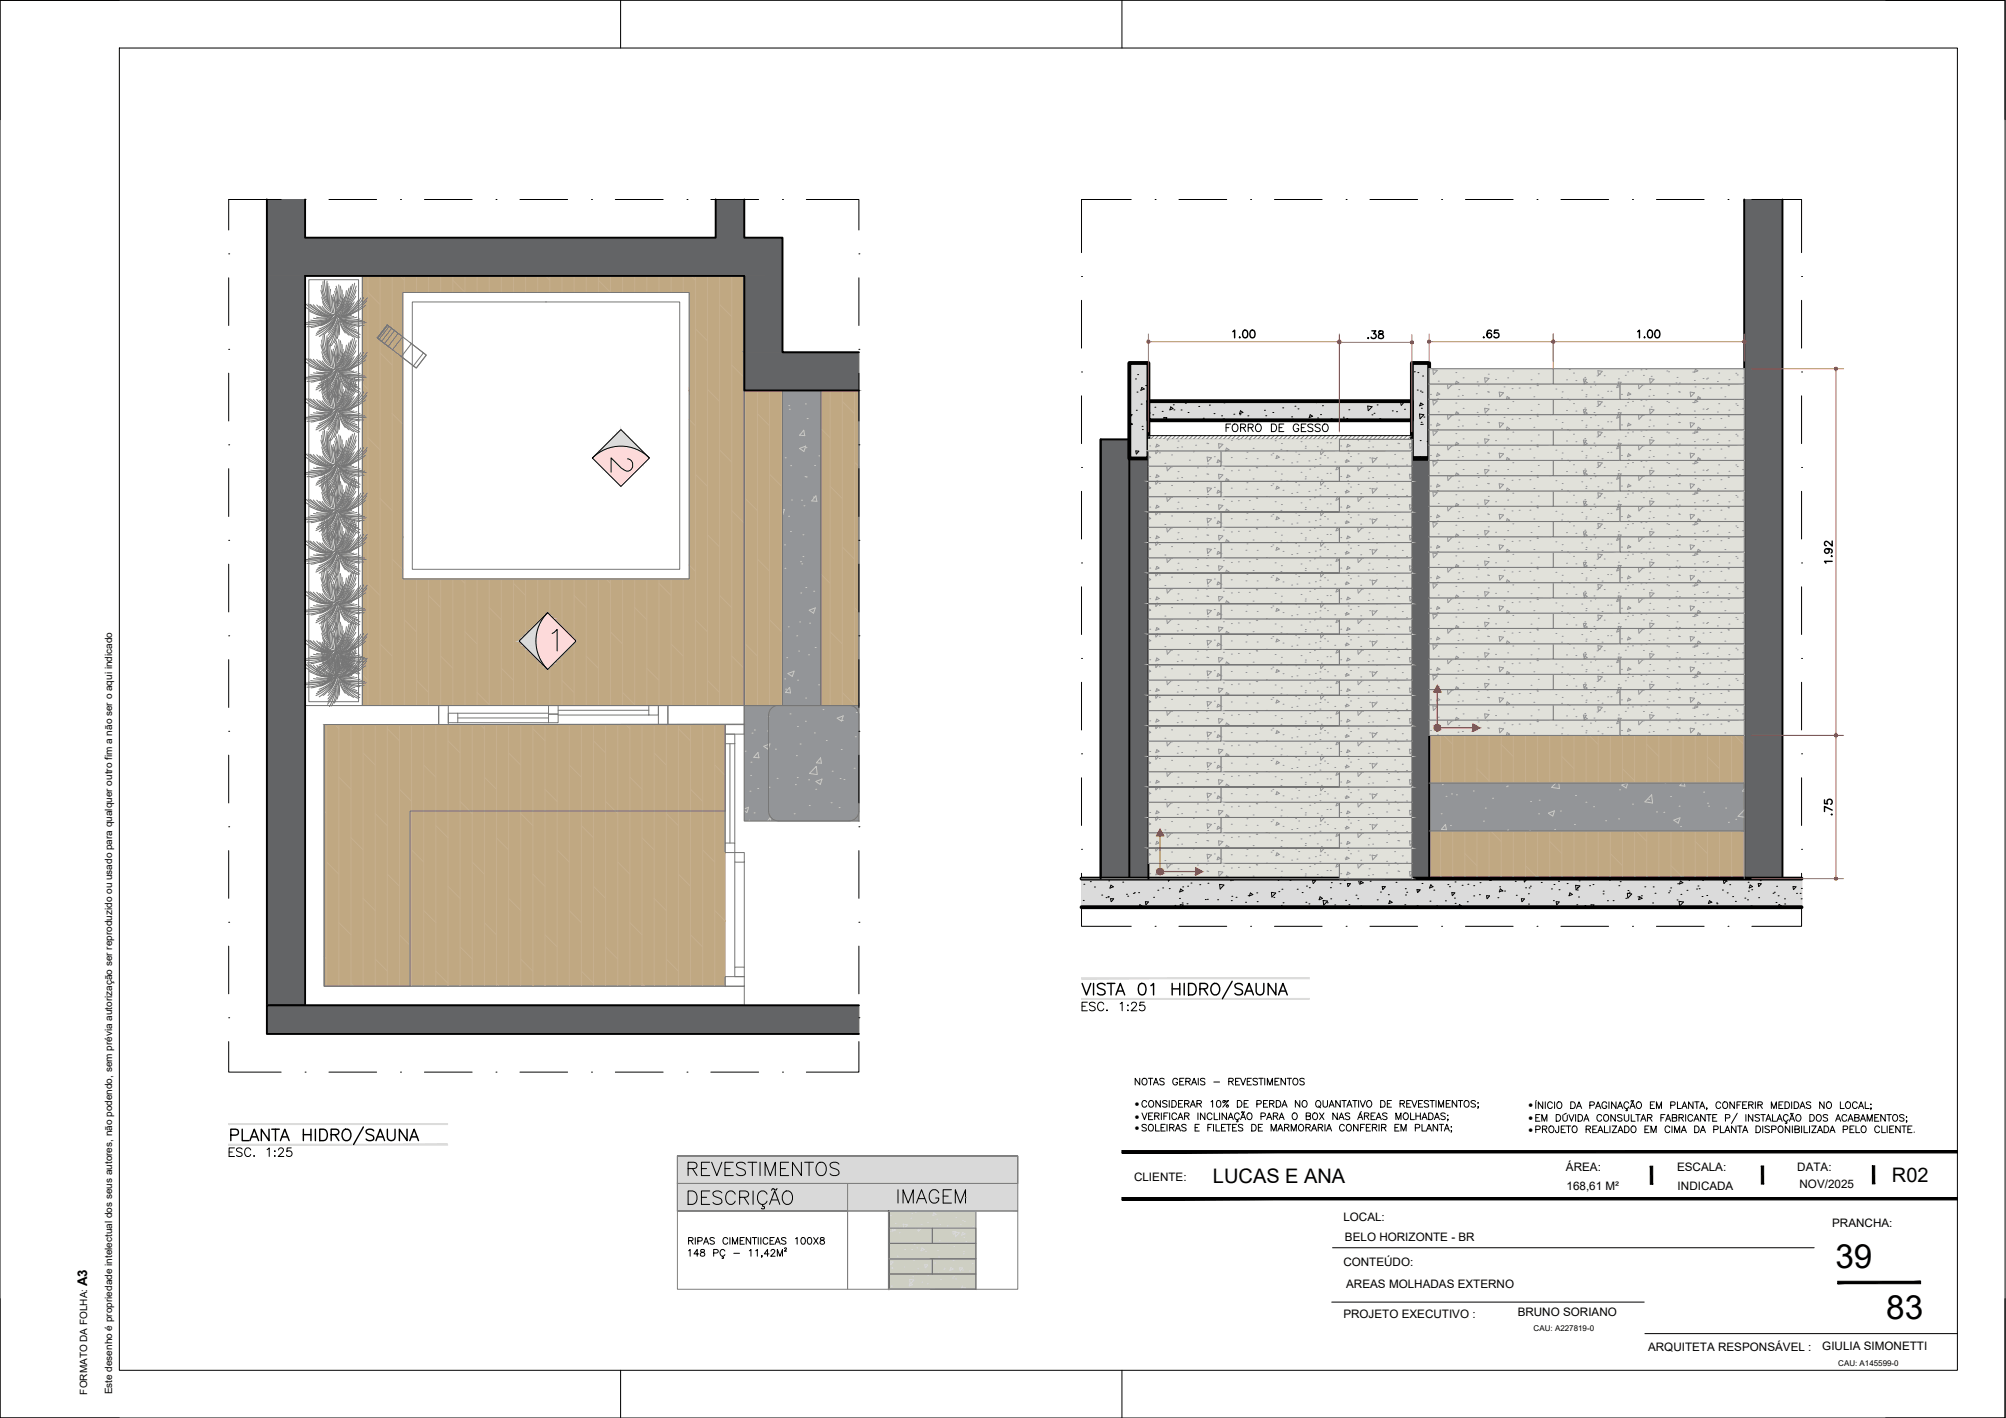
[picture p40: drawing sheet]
<svg xmlns="http://www.w3.org/2000/svg" width="420mm" height="297mm" viewBox="0 0 420 297" stroke-linecap="round" stroke-linejoin="round" font-family="sans-serif">
<defs><g id="words">
<g font-size="7">
<text x="384.4" y="265.6">39</text>
<text x="395.1" y="276.3">83</text>
</g>
<text font-size="6.6" x="126.6" y="100.2">2</text>
<text font-size="6.2" x="142.9" y="247.6">REVESTIMENTOS</text>
<text font-size="6.2" fill="#767676" x="187" y="253.3">IMAGEM</text>
<text font-size="4.9" x="285.4" y="72.3">.38</text>
<g font-size="4.4">
<text x="256.8" y="72">1.00</text>
<text x="309.4" y="72">.65</text>
<text x="341.8" y="72">1.00</text>
<text x="384.5" y="119.2" transform="rotate(-90 384.5 119.2)">1.92</text>
<text x="384.5" y="171.8" transform="rotate(-90 384.5 171.8)">.75</text>
</g>
<g font-size="4.2">
<text x="254.1" y="247.9">LUCAS E ANA</text>
<text x="396.3" y="247.7">R02</text>
</g>
<text font-size="2.8" x="18.3" y="269.4" transform="rotate(-90 18.3 269.4)">A3</text>
<g font-size="2.4">
<text x="328" y="245.3">ÁREA:</text>
<text x="351.3" y="245.3">ESCALA:</text>
<text x="376.4" y="245.3">DATA:</text>
<text x="237.5" y="247.3">CLIENTE:</text>
<text x="328.1" y="249.4">168,61 M²</text>
<text x="351.4" y="249.4">INDICADA</text>
<text x="376.9" y="248.9">NOV/2025</text>
<text x="281.4" y="255.9">LOCAL:</text>
<text x="383.8" y="257.1">PRANCHA:</text>
<text x="281.7" y="260">BELO HORIZONTE - BR</text>
<text x="281.4" y="265.1">CONTEÚDO:</text>
<text x="282" y="269.8">AREAS MOLHADAS EXTERNO</text>
<text x="317.9" y="275.7">BRUNO SORIANO</text>
<text x="281.4" y="276.1">PROJETO EXECUTIVO :</text>
<text x="345.2" y="283">ARQUITETA RESPONSÁVEL :</text>
<text x="381.7" y="282.9">GIULIA SIMONETTI</text>
</g>
<g font-size="2.1">
<text x="237.7" y="231.9">·</text>
<text x="320.2" y="232.2">·</text>
<text x="237.7" y="234.5">·</text>
<text x="237.7" y="236.9">·</text>
<text x="320.2" y="234.9">·</text>
<text x="320.2" y="237.3">·</text>
<text x="18.3" y="292.1" transform="rotate(-90 18.3 292.1)">FORMATO DA FOLHA:</text>
<text x="23.5" y="292.1" transform="rotate(-90 23.5 292.1)">Este desenho é propriedade intelectual dos seus autores, não podendo, sem prévia autorização ser reproduzido ou usado para qualquer outro fim a não ser o aqui indicado</text>
</g>
<g font-size="1.7">
<text x="321.2" y="278.9">CAU: A227819-0</text>
<text x="385" y="286.1">CAU: A145599-0</text>
</g>
</g></defs>
<!-- layer: 04-BLO_mobiliario -->
<g fill="#c0a882" stroke="#c0a882" stroke-width=".21">
<path d="M75.9 112.6h.4z"/>
<path d="M67.9 151.8l84 54.8v-54.8zM67.9 151.8l84 54.8h-84z"/>
<path d="M75.9 57.8l80 3.5v-3.5zM75.9 57.8l80 3.5h-80z"/>
<path d="M144.4 61.3l11.5 20.5v-20.5zM144.4 61.3l11.5 20.5h-11.5z"/>
<path d="M75.9 61.3l8.5 51.3v-51.3zM75.9 61.3l8.5 51.3h-8.5z"/>
<path d="M76.3 112.6h8.1zM76.3 112.6h8.1z"/>
<path d="M75.9 112.6h.4zM75.9 112.6h.4z"/>
<path d="M76.3 112.6h8.1zM76.3 112.6h8.1z"/>
<path d="M75.9 112.6h.4zM75.9 112.6h.4z"/>
<path d="M76.3 112.6l8.1 .1zM75.9 112.7h8.5z"/>
<path d="M144.4 81.8l11.5 39.5v-39.5zM144.4 81.8l11.5 39.5h-11.5z"/>
<path d="M75.9 112.7l8.5 8.6v-8.6zM75.9 112.7l8.5 8.6h-8.5z"/>
<path d="M75.9 121.3l80 2.5v-2.5zM75.9 121.3l80 2.5h-80z"/>
<path d="M75.9 123.8l80 24v-24zM75.9 123.8l80 24h-80z"/>
<path d="M155.9 81.8l8 66v-66zM155.9 81.8l8 66h-8z"/>
<path d="M171.9 81.8l8 66v-66zM171.9 81.8l8 66h-8z"/>
<path d="M299.3 154.1l66 9.9v-9.9zM299.3 154.1l66 9.9h-66z"/>
<path d="M299.3 174.1l66 10v-10zM299.3 174.1l66 10h-66z"/>
</g>
<g fill="none" stroke="#c7b08f" stroke-width=".21">
<path d="M77.1 57.8v90M79.6 57.8v90M82.1 57.8v90M83.8 57.8l.9 .9M84.7 57.8v3.5M87.2 57.8v3.5M89.8 57.8v3.5M92.3 57.8v3.5M94.8 58.7l2.6 2.5M94.8 57.8v3.5M97.4 57.8v3.5M99.9 57.8v3.5"/>
<path d="M102.5 57.8v3.5M105 57.8v3.5M107.5 57.8v3.4M110.1 57.8v3.5M112.6 57.8v3.5M114.3 57.8l.8 .9M115.2 57.8v3.5M117.7 57.8v3.5M120.2 57.8v3.5M122.8 57.8v3.5M125.3 58.7l2.5 2.5M125.3 57.8v3.5"/>
<path d="M127.9 57.8v3.5M130.4 57.8v3.5M132.9 57.8v3.5M135.5 57.8v3.5M138 57.8v3.4M140.6 57.8v3.5M143.1 57.8v3.5M144.7 57.8l.9 .9M145.6 57.8v90M148.2 57.8v90M150.7 57.8v90M153.3 57.8v90"/>
<path d="M155.8 58.7l.1 .1M155.8 57.8v90M77 61.2l2.6 2.6M79.6 73.9l2.5 2.6M145.6 68.8l2.6 2.6M150.7 63.8l2.5 2.5M153.2 76.5l2.6 2.5M75.9 80.4l1.1 1.1M77 91.7l2.6 2.5M82.1 86.6l2.3 2.2M144.4 87.9l1.2 1.3M145.6 99.3l2.6 2.6"/>
<path d="M148.2 81.5l2.5 2.6M150.7 94.2l2.5 2.6M155.8 89.2l.1 .1M155.9 94.1l.2 .1M156.1 81.8v66M158.6 86.6l2.6 2.6M158.6 81.8v66M161.2 99.3l2.5 2.6M161.2 81.8v66M163.7 81.8v66M171.9 89.7l2 2M173.9 81.8v66"/>
<path d="M176.4 84.1l2.5 2.5M176.4 81.8v66M178.9 96.8l1 .9M179 81.8v66M75.9 110.9l1.1 1.1M79.6 104.4l2.5 2.5M82.1 117.1l2.3 2.2M144.4 118.4l1.2 1.2M148.2 112l2.5 2.6M153.2 106.9l2.6 2.6M155.8 119.6l.1 .1M156.1 104.4l2.5 2.5"/>
<path d="M158.6 117.1l2.6 2.5M163.7 112l.2 .2M173.9 101.9l2.5 2.5M176.4 114.6l2.5 2.5M77 122.2l2.6 2.5M79.6 134.9l2.5 2.5M84.7 129.8l2.5 2.5M84.7 121.3v26.5M87.2 121.3v26.5M89.7 124.7l2.6 2.6M89.8 121.3v26.5M92.3 137.4l2.5 2.6"/>
<path d="M92.3 121.3v26.5M94.8 121.3v26.5M96.5 121.3l.9 .9M97.4 132.3l2.5 2.6M97.4 121.3v26.5M99.9 121.3v26.5M102.4 127.3l2.6 2.5M102.5 121.3v26.5M105 140l2.5 2.5M105 121.3v26.5M107.5 122.2l2.6 2.5M107.5 121.3v26.5"/>
<path d="M110.1 134.9l2.5 2.5M110.1 121.3v26.5M112.6 121.3v26.5M115.1 129.8l2.6 2.5M115.2 121.3v26.5M117.7 121.3v26.5M120.2 124.7l2.6 2.6M120.2 121.3v26.5M122.8 137.4l2.5 2.6M122.8 121.3v26.5M125.3 121.3v26.5M126.9 121.3l.9 .9"/>
<path d="M127.8 132.3l2.6 2.6M127.9 121.3v26.5M130.4 121.3v26.5M132.9 127.3l2.6 2.5M132.9 121.3v26.5M135.5 140l2.5 2.5M135.5 121.3v26.5M138 122.2l2.5 2.5M138 121.3v26.5M140.5 134.9l2.6 2.5M140.6 121.3v26.5M143.1 121.3v26.5"/>
<path d="M145.6 129.8l2.6 2.5M150.7 124.7l2.5 2.6M153.2 137.4l2.6 2.6M155.9 124.5l.2 .2M156.1 134.9l2.5 2.5M161.2 129.8l2.5 2.5M171.9 120.2l2 2M173.9 132.3l2.5 2.6M178.9 127.3l1 .9M68.4 151.8v54.8M70.1 151.8l.9 .8M71 151.8v54.8"/>
<path d="M73.5 151.8v54.8M75.9 141.3l1.1 1.2M76.1 151.8v54.8M76.1 157.7l2.5 2.6M78.6 151.8v54.8M81.1 151.8v54.8M81.1 152.6l2.6 2.6M82.1 147.6l.2 .2M83.7 151.8v54.8M86.2 151.8v54.8M87.2 142.5l2.5 2.5M88.8 151.8v54.8"/>
<path d="M91.3 151.8v54.8M93.8 151.8v54.8M93.8 155.2l2.6 2.5M96.4 151.8v54.8M98.9 151.8v54.8M99.9 145l2.5 2.6M100.6 151.8l.9 .8M101.5 151.8v54.8M104 151.8v54.8M106.5 151.8v54.8M106.5 157.7l2.6 2.6M109.1 151.8v54.8"/>
<path d="M111.6 151.8v54.8M111.6 152.6l2.6 2.6M112.6 147.6l.2 .2M114.2 151.8v54.8M116.7 151.8v54.8M117.7 142.5l2.5 2.5M119.2 151.8v54.8M121.8 151.8v54.8M124.3 151.8v54.8M124.3 155.2l2.6 2.5M126.9 151.8v54.8M129.4 151.8v54.8"/>
<path d="M130.4 145l2.5 2.6M131.1 151.8l.8 .8M131.9 151.8v54.8M134.5 151.8v54.8M137 151.8v54.8M137 157.7l2.6 2.6M139.6 151.8v54.8M142.1 151.8v54.8M142.1 152.6l2.5 2.6M143.1 147.6l.2 .2M144.6 151.8v54.8M147.2 151.8v54.8"/>
<path d="M148.2 142.5l2.5 2.5M149.7 151.8v54.8M158.6 147.6l.2 .2M163.7 142.5l.2 .2M176.4 145l2.5 2.6M301.7 154.1v9.9M302.4 154.1l1.8 1.8M304.3 154.1v9.9M306.8 154.1v9.9M309.4 154.1v9.9M311.9 154.1v9.9M314.4 155.9l2.5 2.6"/>
<path d="M314.4 154.1v9.9M317 154.1v9.9M319.5 154.1v9.9M322.1 154.1v9.9M324.6 154.1v9.9M327.1 158.5l2.5 2.5M327.1 154.1v9.9M329.7 154.1v9.9M332.2 154.1v9.9M332.9 154.1l1.8 1.8M334.8 154.1v9.9M337.3 154.1v9.9"/>
<path d="M339.8 154.1v9.9M342.4 154.1v9.9M344.9 155.9l2.5 2.6M344.9 154.1v9.9M347.5 154.1v9.9M350 154.1v9.9M352.5 154.1v9.9M355.1 154.1v9.9M357.6 158.5l2.5 2.5M357.6 154.1v9.9M360.2 154.1v9.9M362.7 154.1v9.9"/>
<path d="M363.3 154.1l1.9 1.8M365.2 154.1v9.9M67.9 169.9l.5 .5M71 162.8l2.5 2.5M73.5 175.5l2.6 2.5M78.6 170.4l2.5 2.6M83.7 165.3l2.5 2.6M86.2 178l2.6 2.6M88.8 160.3l2.5 2.5M91.3 173l2.5 2.5M96.4 167.9l2.5 2.5M101.5 162.8l2.5 2.5"/>
<path d="M104 175.5l2.5 2.5M109.1 170.4l2.5 2.6M114.2 165.3l2.5 2.6M116.7 178l2.5 2.6M119.2 160.3l2.6 2.5M121.8 173l2.5 2.5M126.9 167.9l2.5 2.5M131.9 162.8l2.6 2.5M134.5 175.5l2.5 2.5M139.6 170.4l2.5 2.6M144.6 165.3l2.6 2.6M147.2 178l2.5 2.6"/>
<path d="M149.7 160.3l2.2 2.1M301.7 174.1v10M304.3 174.1v10M306.8 178.8l2.5 2.5M306.8 174.1v10M309.3 161l2.6 2.5M309.4 174.1v10M311.9 174.1v10M312.2 174.1l2.2 2.1M314.4 174.1v10M317 174.1v10M319.5 174.1v10"/>
<path d="M322 163.5l.5 .5M322.1 174.1v10M324.6 176.2l2.5 2.6M324.6 174.1v10M327.1 174.1v10M329.7 174.1v10M332.2 174.1v10M334.8 174.1v10M337.3 178.8l2.5 2.5M337.3 174.1v10M339.8 161l2.5 2.5M339.8 174.1v10"/>
<path d="M342.4 174.1v10M342.7 174.1l2.2 2.1M344.9 174.1v10M347.5 174.1v10M350 174.1v10M352.5 163.5l.5 .5M352.5 174.1v10M355 176.2l2.6 2.6M355.1 174.1v10M357.6 174.1v10M360.2 174.1v10M362.7 174.1v10"/>
<path d="M365.2 174.1v10M68.4 180.6l2.6 2.5M71 193.3l2.5 2.5M76.1 188.2l2.5 2.5M81.1 183.1l2.6 2.6M83.7 195.8l2.5 2.6M88.8 190.7l2.5 2.6M93.8 185.7l2.6 2.5M96.4 198.4l2.5 2.5M98.9 180.6l2.6 2.5M101.5 193.3l2.5 2.5M106.5 188.2l2.6 2.5"/>
<path d="M111.6 183.1l2.6 2.6M114.2 195.8l2.5 2.6M119.2 190.7l2.6 2.6M124.3 185.7l2.6 2.5M126.9 198.4l2.5 2.5M129.4 180.6l2.5 2.5M131.9 193.3l2.6 2.5M137 188.2l2.6 2.5M142.1 183.1l2.5 2.6M144.6 195.8l2.6 2.6M149.7 190.7l2.2 2.2M301.7 183.9l.2 .2"/>
<path d="M319.5 181.3l2.5 2.6M332.2 183.9l.2 .2M350 181.3l2.5 2.6M362.7 183.9l.2 .2M67.9 200.4l.5 .5M73.5 206l.6 .6M78.6 200.9l2.5 2.5M91.3 203.4l2.5 2.6M104 206l.6 .6M109.1 200.9l2.5 2.5M121.8 203.4l2.5 2.6M134.5 206l.6 .6"/>
<path d="M139.6 200.9l2.5 2.5"/>
</g>
<g fill="#939598" stroke="#939598" stroke-width=".21">
<path d="M163.9 81.8l8 66v-66zM163.9 81.8l8 66h-8z"/>
<path d="M155.9 147.8l24 24.2v-24.2zM155.9 147.8l24 24.2h-24z"/>
<path d="M299.3 164l66 10.1v-10.1zM299.3 164l66 10.1h-66z"/>
</g>
<g fill="none" stroke="#c7c8ca" stroke-width=".21">
<path d="M163.9 81.8h8M164.5 95.9h.1M165.2 85h.1M165.3 85.7h.1M165.6 97.5h.1M168.4 90.1l.2 1.2-1.1-.1zM168.6 99.9h.1M168.7 84.6h.1M168.8 93.4l-1.3 .5 .9 .7 .4-1.1M168.8 93.8h.1M168.8 99.9h.1M169.1 87.7h.1"/>
<path d="M170.6 97.5h.1M171.5 95.5h.1M163.9 106.9l.4-.2-.4 1.1M164.3 114.1h.1M164.4 119h.1M165.2 108.1h.1M165.5 111.3h.1M165.8 104.7h.1M167.7 117.7h.1M167.9 104.8h.1M167.9 118.1h.1M168.2 112h.1"/>
<path d="M168.2 116.6h.1M168.4 105.9h.1M170.4 104.1h.1M170.9 103.9l.2 1.1M170.9 103.9l-.9 1 1.1 .1M164.8 137.8h.1M165.1 131.3h.1M166.9 133.2h.1M167.3 136.4h.1M167.5 130.3h.1M167.7 124.2h.1M168.8 123.1h.1"/>
<path d="M169.4 137.2h.1M169.5 127.8l1.3-.5-.4 1.1zM169.6 130.5h.1M170.4 123.9h.1M170.7 135.6h.1M156.1 157.4h.1M157.3 159.7h.1M157.5 153.6h.1M158 152.9h.1M158.8 157.6l.2 1.1h-1.1zM160.7 156.8h.1M160.8 153.1h.1"/>
<path d="M160.9 150.1h.1M161.2 155.8l-.3 1.2-.9-.7M161.3 155.8l-1.3 .5M162.4 156.9h.1M164.4 142.2h.1M164.5 144.4h.1M165 141.1l1.3-.5-.4 1.1-.9-.6M165.4 144l.2 1.1M165.4 144l-.9 1 1.1 .1M165.5 149.5h.1M166.8 158.3h.1M167 152.2h.1"/>
<path d="M167 142.5h.1M167.6 155.9h.1M168.7 151.1h.1M168.7 146.2h.1M170.6 153.5h.1M171.5 143.5h.1M172.1 159.9l-1.1-.1 .9-1.1 .2 1.2M172.4 148.6h.1M173.1 155.1h.1M175.3 150.4l1.3-.4-.3 1.1zM176.2 157h.1M176.4 150.9h.1"/>
<path d="M179.1 154.3h.1M179.3 149.3h.1M155.9 169.4l.9-.3-.4 1.1-.5-.4M156.8 171.8h.1M157.1 165.7h.1M157.2 162.5h.1M157.9 170.3h.1M158.7 165.2h.1M160.8 172l.5-.6 .1 .6M161.1 164.9h.1M162.8 163.1h.1M166.3 170.5h.1"/>
<path d="M166.6 164.4h.1M167 162.9h.1M169.4 163.4h.1M169.5 168.7h.1M170.9 165.3h.1M170.9 163.7l1.3-.5-.4 1.1zM171 160.5l.2 1.8-1.7-.3zM174.1 168.2h.1M174.3 161.6h.1M175.7 169.2h.1M176 163.1h.1M176.8 163.3h.1"/>
<path d="M178.9 160.9h.1M301.9 170.5h.1M302.1 164.4h.1M302.8 172.7l.2 1.1-1.1-.1zM302.9 166.8h.1M303.8 172.9h.1M304 166.3h.1M305.1 166.5h.1M308.6 165.7h.1M310.7 172h.1M311.1 169.3h.1M312.6 167.2h.1"/>
<path d="M315.5 164.8h.1M315.7 164.7h.1M315.9 173.8v.3M315.9 173.8l-.2 .3M320.4 174h.1M320.6 167.9h.1M322.3 170.5h.1M322.4 167.6h.1M324.3 170.4l1.3-.6-.4 1.2zM325.6 173.7h.1M325.9 164l-.9 .9 1.6 .3-.1-1.2M326.8 169.9h.1"/>
<path d="M329.8 172.7h.1M330 166.6h.1M332.2 168h.1M333.8 169h.1M336.3 171.9h.1M339 171.5h.1M339.2 165.4h.1M340.7 164l-1 .5 .9 .6 .3-1.1M341.9 168.5h.1M345.3 167.5h.1M345.9 166.5l.2 1.7-1.6-.2M345.9 166.5l-1.4 1.5"/>
<path d="M347 170.1h.1M348.5 170.2h.1M348.7 164.1h.1M349.9 166.8h.1M350.6 171.8l1.3-.5-.4 1.1zM351.7 168.9h.1M352 173.2h.1M352.3 164l-.5 .6 1.1 .1M352.8 164l.1 .7M356.8 165.9h.1M357.6 168.3h.1M357.9 168.9h.1"/>
<path d="M361.4 169.3h.1M362 172.3h.1M363.6 171.6h.1M365.3 165.3l-.3 .4 .3 .1M365.3 169.7l-1.3 1.3 1.3 .2"/>
</g>
<!-- layer: 03-TRA_paredes -->
<path d="M186.2 253.7l18.2 16.4v-16.4zM186.2 253.7l18.2 16.4h-18.2z" fill="#cecfc3" stroke="#cecfc3" stroke-width=".21"/>
<g fill="none" stroke="#d8d8da" stroke-width=".21">
<path d="M186.4 258h.1M187.5 256.3h.1M187.5 257.6l-.7 .3 .2-.6 .5 .4M188.3 258.2h.1M188.3 257.1h.1M189.2 256.4l.9 .2-.8 .8zM191.6 257.3h.1M192.2 257.7h.1M192.3 257.3l.1 .6M192.3 257.3l.6 .1-.5 .5M192.9 256.5h.1M194.3 256.1h.1"/>
<path d="M194.7 257.4h.1M196.7 259.9h.1M196.8 256.5h.1M198.4 256.8h.1M199.6 257.9l.6 .1-.5 .6-.1-.7M200 258.1l.9 .2-.8 .8zM201.1 256.5h.1M201.6 255.6h.1M201.6 258.1l.5 .4-.7 .2zM201.9 259.3h.1M202 255.9h.1M203.8 257h.1"/>
<path d="M186.2 261.4h.1M186.6 264.9l.4-.5-.6-.1 .1 .7M186.7 269.4h.1M186.8 265.5h.1M186.8 265.7h.1M187.9 263.1h.1M188.3 269.9h.1M188.9 266.9h.1M189.4 265.4h.1M189.5 261.7h.1M190.4 269.4l.2-.6 .5 .3-.7 .3M190.5 268l.1 1 .8-.9"/>
<path d="M190.5 268l.9 .1M190.9 261.7h.1M191.2 267.4h.1M191.3 264.1h.1M191.5 260.7h.1M191.8 266.7h.1M192 261.4h.1M192.2 265.8h.1M193.1 268.6h.1M193.1 261.4l.5 .4-.7 .2zM193.7 265l.1 .6M193.7 264.9l.6 .1-.5 .6"/>
<path d="M193.8 262.1h.1M194.2 268.9h.1M194.4 267.1h.1M195.8 264.6h.1M196.4 270.1h.1M196.4 262h.1M196.5 266.7h.1M196.6 263.3h.1M197 268.1h.1M197.6 266h.1M197.7 265.7h.1M198.5 260.5h.1"/>
<path d="M199.2 265.5l.5 .3-.7 .3zM199.5 267.7h.1M199.6 264.1h.1M199.8 267.4h.1M199.8 261.1h.1M200.2 267.9h.1M201 265.6h.6l-.5 .6-.1-.6M201.4 270.1v-.4l.9 .1-.3 .3M201.5 269.4h.1M201.6 266h.1M201.7 262.6h.1M201.8 262.2h.1"/>
<path d="M202.2 263.7h.1M202.3 260h.1M203.1 266.2h.1M203.6 264.7h.1"/>
</g>
<g fill="#e1e1da" stroke="#e1e1da" stroke-width=".21">
<path d="M240.5 180.9l40 3.2v-3.2zM240.5 180.9l40 3.2h-40z"/>
<path d="M280.5 180.9l15.2 3.2v-3.2zM280.5 180.9l15.2 3.2h-15.2z"/>
<path d="M255.7 177.7l40 3.2v-3.2zM255.7 177.7l40 3.2h-40z"/>
<path d="M240.5 177.7l15.2 3.2v-3.2zM240.5 177.7l15.2 3.2h-15.2z"/>
<path d="M240.5 174.4l40 3.3v-3.3zM240.5 174.4l40 3.3h-40z"/>
<path d="M280.5 174.4l15.2 3.3v-3.3zM280.5 174.4l15.2 3.3h-15.2z"/>
<path d="M255.7 171.2l40 3.2v-3.2zM255.7 171.2l40 3.2h-40z"/>
<path d="M240.5 171.2l15.2 3.2v-3.2zM240.5 171.2l15.2 3.2h-15.2z"/>
<path d="M240.5 168l40 3.2v-3.2zM240.5 168l40 3.2h-40z"/>
<path d="M280.5 168l15.2 3.2v-3.2zM280.5 168l15.2 3.2h-15.2z"/>
<path d="M255.7 164.9l40 3.1v-3.1zM255.7 164.9l40 3.1h-40z"/>
<path d="M240.5 164.9l15.2 3.1v-3.1zM240.5 164.9l15.2 3.1h-15.2z"/>
<path d="M240.5 161.7l40 3.2v-3.2zM240.5 161.7l40 3.2h-40z"/>
<path d="M280.5 161.7l15.2 3.2v-3.2zM280.5 161.7l15.2 3.2h-15.2z"/>
<path d="M255.7 158.5l40 3.2v-3.2zM255.7 158.5l40 3.2h-40z"/>
<path d="M240.5 158.5l15.2 3.2v-3.2zM240.5 158.5l15.2 3.2h-15.2z"/>
<path d="M240.5 155.2l40 3.3v-3.3zM240.5 155.2l40 3.3h-40z"/>
<path d="M280.5 155.2l15.2 3.3v-3.3zM280.5 155.2l15.2 3.3h-15.2z"/>
<path d="M255.7 152l40 3.2v-3.2zM255.7 152l40 3.2h-40z"/>
<path d="M240.5 152l15.2 3.2v-3.2zM240.5 152l15.2 3.2h-15.2z"/>
<path d="M240.5 148.9l40 3.1v-3.1zM240.5 148.9l40 3.1h-40z"/>
<path d="M280.5 148.9l15.2 3.1v-3.1zM280.5 148.9l15.2 3.1h-15.2z"/>
<path d="M255.7 145.7l40 3.2v-3.2zM255.7 145.7l40 3.2h-40z"/>
<path d="M240.5 145.7l15.2 3.2v-3.2zM240.5 145.7l15.2 3.2h-15.2z"/>
<path d="M240.5 142.5l40 3.2v-3.2zM240.5 142.5l40 3.2h-40z"/>
<path d="M280.5 142.5l15.2 3.2v-3.2zM280.5 142.5l15.2 3.2h-15.2z"/>
<path d="M255.7 139.2l40 3.3v-3.3zM255.7 139.2l40 3.3h-40z"/>
<path d="M240.5 139.2l15.2 3.3v-3.3zM240.5 139.2l15.2 3.3h-15.2z"/>
<path d="M240.5 136l40 3.2v-3.2zM240.5 136l40 3.2h-40z"/>
<path d="M280.5 136l15.2 3.2v-3.2zM280.5 136l15.2 3.2h-15.2z"/>
<path d="M255.7 132.8l40 3.2v-3.2zM255.7 132.8l40 3.2h-40z"/>
<path d="M240.5 132.8l15.2 3.2v-3.2zM240.5 132.8l15.2 3.2h-15.2z"/>
<path d="M240.5 129.7l40 3.1v-3.1zM240.5 129.7l40 3.1h-40z"/>
<path d="M280.5 129.7l15.2 3.1v-3.1zM280.5 129.7l15.2 3.1h-15.2z"/>
<path d="M255.7 126.5l40 3.2v-3.2zM255.7 126.5l40 3.2h-40z"/>
<path d="M240.5 126.5l15.2 3.2v-3.2zM240.5 126.5l15.2 3.2h-15.2z"/>
<path d="M240.5 123.2l40 3.3v-3.3zM240.5 123.2l40 3.3h-40z"/>
<path d="M280.5 123.2l15.2 3.3v-3.3zM280.5 123.2l15.2 3.3h-15.2z"/>
<path d="M255.7 120l40 3.2v-3.2zM255.7 120l40 3.2h-40z"/>
<path d="M240.5 120l15.2 3.2v-3.2zM240.5 120l15.2 3.2h-15.2z"/>
<path d="M240.5 116.8l40 3.2v-3.2zM240.5 116.8l40 3.2h-40z"/>
<path d="M280.5 116.8l15.2 3.2v-3.2zM280.5 116.8l15.2 3.2h-15.2z"/>
<path d="M255.7 113.7l40 3.1v-3.1zM255.7 113.7l40 3.1h-40z"/>
<path d="M240.5 113.7l15.2 3.1v-3.1zM240.5 113.7l15.2 3.1h-15.2z"/>
<path d="M240.5 110.5l40 3.2v-3.2zM240.5 110.5l40 3.2h-40z"/>
<path d="M280.5 110.5l15.2 3.2v-3.2zM280.5 110.5l15.2 3.2h-15.2z"/>
<path d="M255.7 107.3l40 3.2v-3.2zM255.7 107.3l40 3.2h-40z"/>
<path d="M240.5 107.3l15.2 3.2v-3.2zM240.5 107.3l15.2 3.2h-15.2z"/>
<path d="M240.5 104l40 3.3v-3.3zM240.5 104l40 3.3h-40z"/>
<path d="M280.5 104l15.2 3.3v-3.3zM280.5 104l15.2 3.3h-15.2z"/>
<path d="M255.7 100.8l40 3.2v-3.2zM255.7 100.8l40 3.2h-40z"/>
<path d="M240.5 100.8l15.2 3.2v-3.2zM240.5 100.8l15.2 3.2h-15.2z"/>
<path d="M240.5 97.6l40 3.2v-3.2zM240.5 97.6l40 3.2h-40z"/>
<path d="M280.5 97.6l15.2 3.2v-3.2zM280.5 97.6l15.2 3.2h-15.2z"/>
<path d="M255.7 94.5l40 3.1v-3.1zM255.7 94.5l40 3.1h-40z"/>
<path d="M240.5 94.5l15.2 3.1v-3.1zM240.5 94.5l15.2 3.1h-15.2z"/>
<path d="M240.5 92l40 2.5v-2.5zM240.5 92l40 2.5h-40z"/>
<path d="M280.5 92l15.2 2.5v-2.5zM280.5 92l15.2 2.5h-15.2z"/>
<path d="M299.3 150.8l40 3.3v-3.3zM299.3 150.8l40 3.3h-40z"/>
<path d="M339.3 150.8l26 3.3v-3.3zM339.3 150.8l26 3.3h-26z"/>
<path d="M325.3 147.6l40 3.2v-3.2zM325.3 147.6l40 3.2h-40z"/>
<path d="M299.3 147.6l26 3.2v-3.2zM299.3 147.6l26 3.2h-26z"/>
<path d="M299.3 144.4l40 3.2v-3.2zM299.3 144.4l40 3.2h-40z"/>
<path d="M339.3 144.4l26 3.2v-3.2zM339.3 144.4l26 3.2h-26z"/>
<path d="M325.3 141.3l40 3.1v-3.1zM325.3 141.3l40 3.1h-40z"/>
<path d="M299.3 141.3l26 3.1v-3.1zM299.3 141.3l26 3.1h-26z"/>
<path d="M299.3 138.1l40 3.2v-3.2zM299.3 138.1l40 3.2h-40z"/>
<path d="M339.3 138.1l26 3.2v-3.2zM339.3 138.1l26 3.2h-26z"/>
<path d="M325.3 134.9l40 3.2v-3.2zM325.3 134.9l40 3.2h-40z"/>
<path d="M299.3 134.9l26 3.2v-3.2zM299.3 134.9l26 3.2h-26z"/>
<path d="M299.3 131.6l40 3.3v-3.3zM299.3 131.6l40 3.3h-40z"/>
<path d="M339.3 131.6l26 3.3v-3.3zM339.3 131.6l26 3.3h-26z"/>
<path d="M325.3 128.4l40 3.2v-3.2zM325.3 128.4l40 3.2h-40z"/>
<path d="M299.3 128.4l26 3.2v-3.2zM299.3 128.4l26 3.2h-26z"/>
<path d="M299.3 125.3l40 3.1v-3.1zM299.3 125.3l40 3.1h-40z"/>
<path d="M339.3 125.3l26 3.1v-3.1zM339.3 125.3l26 3.1h-26z"/>
<path d="M325.3 122.1l40 3.2v-3.2zM325.3 122.1l40 3.2h-40z"/>
<path d="M299.3 122.1l26 3.2v-3.2zM299.3 122.1l26 3.2h-26z"/>
<path d="M299.3 118.9l40 3.2v-3.2zM299.3 118.9l40 3.2h-40z"/>
<path d="M339.3 118.9l26 3.2v-3.2zM339.3 118.9l26 3.2h-26z"/>
<path d="M325.3 115.6l40 3.3v-3.3zM325.3 115.6l40 3.3h-40z"/>
<path d="M299.3 115.6l26 3.3v-3.3zM299.3 115.6l26 3.3h-26z"/>
<path d="M299.3 112.4l40 3.2v-3.2zM299.3 112.4l40 3.2h-40z"/>
<path d="M339.3 112.4l26 3.2v-3.2zM339.3 112.4l26 3.2h-26z"/>
<path d="M325.3 109.2l40 3.2v-3.2zM325.3 109.2l40 3.2h-40z"/>
<path d="M299.3 109.2l26 3.2v-3.2zM299.3 109.2l26 3.2h-26z"/>
<path d="M299.3 106.1l40 3.1v-3.1zM299.3 106.1l40 3.1h-40z"/>
<path d="M339.3 106.1l26 3.1v-3.1zM339.3 106.1l26 3.1h-26z"/>
<path d="M325.3 102.9l40 3.2v-3.2zM325.3 102.9l40 3.2h-40z"/>
<path d="M299.3 102.9l26 3.2v-3.2zM299.3 102.9l26 3.2h-26z"/>
<path d="M299.3 99.6l40 3.3v-3.3zM299.3 99.6l40 3.3h-40z"/>
<path d="M339.3 99.6l26 3.3v-3.3zM339.3 99.6l26 3.3h-26z"/>
<path d="M325.3 96.4l40 3.2v-3.2zM325.3 96.4l40 3.2h-40z"/>
<path d="M299.3 96.4l26 3.2v-3.2zM299.3 96.4l26 3.2h-26z"/>
<path d="M299.3 93.2l40 3.2v-3.2zM299.3 93.2l40 3.2h-40z"/>
<path d="M339.3 93.2l26 3.2v-3.2zM339.3 93.2l26 3.2h-26z"/>
<path d="M325.3 90.1l40 3.1v-3.1zM325.3 90.1l40 3.1h-40z"/>
<path d="M299.3 90.1l26 3.1v-3.1zM299.3 90.1l26 3.1h-26z"/>
<path d="M299.3 86.9l40 3.2v-3.2zM299.3 86.9l40 3.2h-40z"/>
<path d="M339.3 86.9l26 3.2v-3.2zM339.3 86.9l26 3.2h-26z"/>
<path d="M325.3 83.7l40 3.2v-3.2zM325.3 83.7l40 3.2h-40z"/>
<path d="M299.3 83.7l26 3.2v-3.2zM299.3 83.7l26 3.2h-26z"/>
<path d="M299.3 80.4l40 3.3v-3.3zM299.3 80.4l40 3.3h-40z"/>
<path d="M339.3 80.4l26 3.3v-3.3zM339.3 80.4l26 3.3h-26z"/>
<path d="M325.3 77.2l40 3.2v-3.2zM325.3 77.2l40 3.2h-40z"/>
<path d="M299.3 77.2l26 3.2v-3.2zM299.3 77.2l26 3.2h-26z"/>
</g>
<g fill="none" stroke="#939598" stroke-width=".21">
<path d="M300.1 77.5l.9 .1-.8 .8zM301.2 79.8h.1M304.9 78h.1M305 79.8l.5 .4-.7 .2zM306.5 79.1h.1M309.4 80h.1M311 79.1l.9 .2-.8 .8-.1-1M311.7 78.4h.1M313.2 79.5h.1M315.8 79.1h.1M316.9 77.7h.1M320.7 79.6h.1"/>
<path d="M322.2 78.3h.1M328.1 79.6h.1M328.7 77.4h.1M329.6 78.2h.1M330.1 79.7h.1M331.6 79.4h.7l-.5 .6zM331.9 79.1h.1M332 79.8l.5 .3-.7 .3zM334.5 78.7h.1M335 78.4h.1M335.6 77.8l-.9-.2 .1 1 .8-.8M336 78.7h.1"/>
<path d="M339 79.4h.1M340.4 78.6h.1M340.9 77.9h.1M341.9 77.7h.1M343.7 77.5h.1M344.2 78.6h.1M344.7 77.4h.1M345.5 79.3l.9 .2-.7 .8zM345.8 78.8h.1M349.1 77.7h.1M349.5 77.9h.1M351.3 79.1h.1"/>
<path d="M354.5 77.9h.1M354.9 79.7h.1M355.1 77.4l.5 .3-.7 .3zM356.7 79.3h.1M357.4 79.4h.1M357.7 79.2h.1M359.7 79.9h.1M360 78.2h.1M362.1 79.5h.1M363.6 78.2h.1M363.9 78.5h.1M365 79.1h.1"/>
<path d="M240.5 95.5l.5 .3-.5 .2M240.8 99.8h.1M240.8 93.4h.1M242 94.5l.1 .5 .6-.5M242.3 99.4l.5 .4-.7 .3zM242.3 94.3h.1M242.8 93.4l-.7 .2M242.8 93.4l-.5-.3-.2 .6M242.8 94.9h.1M244 97.1h.1M244.4 97.7l.9 .1-.8 .8zM244.5 92v.2l.2-.2"/>
<path d="M245.4 97.8h.1M245.4 95.3h.1M246.6 93.8h.1M246.7 98.8h.1M246.7 92.4h.1M247.5 93.6h.1M249.1 96.4h.1M250 94.5v.2l.2-.2M250.4 99.7h.1M250.4 93.3h.1M250.8 98h.1M252.7 97.8h.1"/>
<path d="M252.8 99.3h.1M252.8 92.9h.1M252.8 95.7l.9 .2-.8 .8-.1-.9M253 99.3h.1M253 97.2h.1M253 92.9h.1M254.3 95.7h.1M254.9 96.9l.2-.6 .5 .3-.7 .3M255.7 96.8h.1M255.7 94.5h.1M256.1 99.5l-.9-.2 .1 1 .8-.8M256.1 93.1l-.9-.2 .1 1"/>
<path d="M256.1 93.1l-.8 .8M256.2 98.2h.1M257.4 94.2l-.5-.3-.2 .6M257.4 94.2l-.7 .3M257.9 95.8h.1M257.9 98.6h.1M257.9 92.2h.1M259.4 98.5h.1M259.4 92.1h.1M261 96.1h.1M261.2 94.7h.1M261.7 98.5h.1"/>
<path d="M261.7 92.1h.1M262.5 93.9h.1M263.1 97.9h.1M263.2 98h.1M263.3 96.1h.1M265.2 97.6h.1M265.8 97.6h.1M266.2 95.3h.1M266.6 95h.1M267.1 98.7h.1M267.1 92.3h.1M267.5 95.4l.5 .4-.7 .3z"/>
<path d="M268.3 94.1h.1M268.4 99.3h.1M268.4 92.9h.1M268.7 96.3h.1M269.5 94.4h.1M270.5 97h.1M271.4 94.7h.1M271.7 96.8h.1M272 95.2h.1M272.5 98.9h.1M272.5 92.5h.1M273.4 93.9h.1"/>
<path d="M273.4 99.9h.1M273.4 93.5h.1M274.2 96.5h.1M274.3 98.3h.1M275.3 97.6l.1 .3 .2-.3M275.5 96.3h.1M275.9 100h.1M275.9 93.6h.1M276.5 97.3h.1M276.5 96h.1M276.6 94.5v.7M276.8 94.1h.1"/>
<path d="M277.4 94.5l-.7 .7M277.4 95.4h.1M277.9 99.2h.1M277.9 92.8h.1M278 95.9h.1M278.6 99.2h.1M278.6 92.8h.1M279.6 96.8h.1M280 97.8l.5 .3-.7 .3zM280.8 99.8h.1M280.8 93.4h.1M281.7 96.6h.1"/>
<path d="M282.1 96.3l.5 .3-.7 .3zM282.3 99.4l.5 .4-.7 .3zM282.3 94.3h.1M282.4 94.9h.1M282.8 93.4l-.5-.3-.2 .6M282.8 93.4l-.7 .2M282.9 95.6h.1M284.4 97.7l.9 .1-.8 .8zM284.5 95.1h.1M284.5 92v.2l.2-.2M285 97h.1M285.4 97.8h.1"/>
<path d="M286.6 93.8h.1M286.7 98.8h.1M286.7 92.4h.1M286.9 95.9h.1M287.4 95.9l.9 .2-.8 .8-.1-.9M287.5 93.6h.1M288.3 95.9h.1M288.3 94.6h.1M290.4 99.7h.1M290.4 97.2h.1M290.4 93.3h.1M290.8 98h.1"/>
<path d="M292.1 95.2h.1M292.2 97.5h.1M292.7 97.8h.1M292.8 99.3h.1M292.8 92.9h.1M293 99.3h.1M293 92.9h.1M293.7 96.1h.1M294.6 97.4h.1M295.7 99.4l-.5-.1 .1 1 .4-.4M295.7 93.5l-.4 .4M295.7 93l-.5-.1 .1 1"/>
<path d="M299.6 95.4h.1M299.6 89h.1M299.6 82.6h.1M300.1 90.2l.9 .2-.8 .8-.1-.9M300.1 83.8l.9 .2-.8 .8-.1-.9M301 96.8l-.9-.1 .1 .9 .8-.8M301.1 95l.5 .4-.7 .3zM301.1 96.4h.1M301.1 89.9h.1M301.1 82.2l.5 .4-.7 .3zM301.1 83.6h.1M301.2 99.1h.1"/>
<path d="M301.2 92.7h.1M301.2 86.3h.1M301.6 89l-.7 .2M301.6 89l-.5-.3-.2 .6M303.2 99.7l.9 .1-.8 .8zM303.2 93.3l.9 .1-.8 .8zM303.2 86.9l.9 .1-.8 .8zM303.2 80.5l.9 .1-.8 .8zM304.2 99.8h.1M304.2 93.4h.1M304.2 87h.1M304.2 80.6h.1"/>
<path d="M304.9 97.2h.1M304.9 90.8h.1M304.9 84.4h.1M305 99l.5 .4-.7 .2zM305 92.6l.5 .4-.7 .2zM305 86.2l.5 .4-.7 .3zM305.4 95.8h.1M305.4 89.4h.1M305.4 83h.1M305.5 94.4h.1M305.5 88h.1M305.5 81.6h.1"/>
<path d="M306.3 95.6h.1M306.3 89.2h.1M306.3 82.8h.1M306.5 98.3h.1M306.5 91.9h.1M306.5 85.5h.1M309.2 95.3h.1M309.2 88.9h.1M309.2 82.5h.1M309.4 99.2h.1M309.4 92.8h.1M309.4 86.4h.1"/>
<path d="M309.6 93.6h.1M309.6 87.2h.1M309.6 80.8h.1M311 98.3l.9 .2-.8 .8zM311 85.5l.9 .2-.8 .8-.1-1M311.5 99.8h.1M311.5 93.4h.1M311.5 87h.1M311.5 80.6h.1M311.6 94.9h.1M311.6 88.5h.1M311.6 82.1h.1"/>
<path d="M311.7 97.6h.1M311.7 91.2h.1M311.7 84.8h.1M311.8 94.9h.1M311.8 88.5h.1M311.8 82.1h.1M311.9 92.1l-.9-.2 .1 1 .8-.8M313.2 98.7h.1M313.2 92.3h.1M313.2 85.9h.1M314 94.9l.9 .2-.8 .8zM314 82.1l.9 .2-.8 .8z"/>
<path d="M314.9 88.7l-.9-.2 .1 1 .8-.8M315 93.8h.1M315 87.4h.1M315 81.1h.1M315.5 96.4l.2-.6 .5 .4-.7 .2M315.5 90.1l.2-.6 .5 .3-.7 .3M315.5 83.7l.2-.6 .5 .3-.7 .3M315.8 98.3h.1M315.8 92h.1M315.8 85.6h.1M316.7 94.2h.1M316.7 87.8h.1"/>
<path d="M316.7 81.4h.1M316.9 96.9h.1M316.9 90.5h.1M316.9 84.1h.1M318.2 94.1h.1M318.2 87.7h.1M318.2 81.3h.1M320.4 94.1h.1M320.4 87.7h.1M320.4 81.3h.1M320.7 98.8h.1M320.7 92.4h.1"/>
<path d="M320.7 86h.1M321.3 95.9h.1M321.3 89.5h.1M321.3 83.1h.1M321.9 99.9h.1M321.9 93.5h.1M321.9 87.1h.1M321.9 80.7h.1M321.9 99.6h.1M321.9 93.2h.1M321.9 86.8h.1M321.9 80.4h.1"/>
<path d="M322 100h.1M322 93.6h.1M322 87.2h.1M322 80.8h.1M322.2 97.5h.1M322.2 91.1h.1M322.2 84.7h.1M324.6 99.7h.1M324.6 93.2h.1M324.6 86.9h.1M324.6 80.4h.1M325.9 94.3h.1"/>
<path d="M325.9 87.9h.1M325.9 81.5h.1M327.1 96.1h.1M327.1 89.7h.1M327.1 83.3h.1M327.2 94.9h.1M327.2 88.5h.1M327.2 82.1h.1M328.1 98.8h.1M328.1 92.4h.1M328.1 86h.1M328.3 96.4h.1"/>
<path d="M328.3 90h.1M328.3 83.6h.1M328.7 96.6h.1M328.7 90.2h.1M328.7 83.8h.1M329.6 97.4h.1M329.6 91h.1M329.6 84.5h.1M330.1 98.9h.1M330.1 92.5h.1M330.1 86.1h.1M331.3 94.5h.1"/>
<path d="M331.3 88.1h.1M331.3 81.7h.1M331.6 98.6h.7l-.5 .6zM331.6 92.2l.7 .1-.5 .5zM331.6 85.8h.7l-.5 .6zM331.9 98.3h.1M331.9 91.9h.1M331.9 85.5h.1M332 92.6l.5 .3-.7 .3zM332 86.2l.5 .4-.7 .2zM332.1 95.9h.1M332.1 89.5h.1"/>
<path d="M332.1 83.1h.1M332.2 95.5h.1M332.2 89.1h.1M332.2 82.7h.1M332.5 99.3l-.7 .3M332.5 99.4l-.5-.4-.2 .6M333.1 93.9h.1M333.1 87.5h.1M333.1 81.1h.1M333.9 99.2h.1M333.9 92.8h.1M333.9 86.4h.1"/>
<path d="M333.9 80h.1M334.1 99.6l.1 .3 .2-.3M334.1 93.2l.1 .3 .2-.3M334.1 86.9l.1 .2 .2-.2M334.1 80.4l.1 .3 .2-.3M334.5 97.9h.1M334.5 91.5h.1M334.5 85.1h.1M334.7 95.6h.1M334.7 89.2h.1M334.7 82.8h.1M334.7 96.8l.9 .2-.8 .8z"/>
<path d="M334.7 90.5l.9 .1-.8 .8zM334.7 84.1l.9 .1-.8 .8zM335 97.6h.1M335 91.2h.1M335 84.8h.1M335.6 96.1h.1M335.6 89.7h.1M335.6 83.3h.1M336 97.9h.1M336 91.5h.1M336 85.1h.1M336.7 94.8h.1"/>
<path d="M336.7 88.4h.1M336.7 82h.1M337.4 94.7h.1M337.4 88.4h.1M337.4 82h.1M338.8 93.4l.5 .3-.7 .3zM338.8 87l.5 .3-.7 .3zM338.8 80.6l.5 .3-.7 .3zM339 98.6h.1M339 92.2h.1M339 85.8h.1M339 99.6v-.4l.6 .1-.3 .3"/>
<path d="M339 93.2v-.4l.6 .1-.3 .3M339 80.4v-.4l.6 .1-.3 .3M339.6 86.5l-.3 .4M339.6 86.5l-.6-.1v.5M339.6 95.4h.1M339.6 89h.1M339.6 82.6h.1M340.4 97.8h.1M340.4 91.4h.1M340.4 85h.1M340.9 97.1h.1M340.9 90.7h.1"/>
<path d="M340.9 84.3h.1M341.1 95l.5 .4-.7 .3zM341.1 96.4h.1M341.1 89.9h.1M341.1 82.2l.5 .4-.7 .3zM341.1 83.6h.1M341.6 89l-.7 .2M341.6 89l-.5-.3-.2 .6M341.9 96.9h.1M341.9 90.5h.1M341.9 84.1h.1M343.2 99.7l.9 .1-.8 .8z"/>
<path d="M343.2 93.3l.9 .1-.8 .8zM343.2 86.9l.9 .1-.8 .8zM343.2 80.5l.9 .1-.8 .8zM343.7 96.7h.1M343.7 90.3h.1M343.7 83.9h.1M344.2 99.8h.1M344.2 93.4h.1M344.2 87h.1M344.2 80.6h.1M344.2 97.8h.1M344.2 91.4h.1"/>
<path d="M344.2 85.1h.1M344.7 96.6h.1M344.7 90.2h.1M344.7 83.8h.1M345.4 95.8h.1M345.4 89.4h.1M345.4 83h.1M345.5 98.5l.9 .2-.7 .8-.2-1M345.5 92.1l.9 .2-.7 .8zM345.5 85.7l.9 .2-.7 .8zM345.5 94.4h.1M345.5 88h.1"/>
<path d="M345.5 81.6h.1M345.8 98.1h.1M345.8 91.6h.1M345.8 85.2h.1M346.3 95.6h.1M346.3 89.2h.1M346.3 82.8h.1M349.1 96.9h.1M349.1 90.5h.1M349.1 84.1h.1M349.2 95.3h.1M349.2 88.9h.1"/>
<path d="M349.2 82.5h.1M349.5 97.1h.1M349.5 90.7h.1M349.5 84.3h.1M349.6 93.6h.1M349.6 87.2h.1M349.6 80.8h.1M351 99.4h.1M351 93h.1M351 86.6h.1M351 80.2h.1M351.3 98.3h.1"/>
<path d="M351.3 91.9h.1M351.3 85.5h.1M351.5 99.8h.1M351.5 93.4h.1M351.5 87h.1M351.5 80.6h.1M351.6 94.9h.1M351.6 88.5h.1M351.6 82.1h.1M351.7 99.4h.1M351.7 94.9h.1M351.7 93h.1"/>
<path d="M351.7 88.5h.1M351.7 86.6h.1M351.7 82.1h.1M351.7 80.2h.1M354 94.9l.9 .2-.8 .8zM354 82.2l.9 .1-.8 .8zM354.5 97.1h.1M354.5 90.7h.1M354.5 84.3h.1M354.9 98.9h.1M354.9 92.5h.1M354.9 86.1h.1"/>
<path d="M354.9 88.7l-.9-.2 .1 1 .8-.8M355 93.8h.1M355 87.4h.1M355 81.1h.1M355.1 96.5l.5 .4-.7 .3zM355.1 90.2l.5 .3-.7 .3zM355.1 83.7l.5 .4-.7 .3zM355.5 96.4l.2-.6 .5 .4-.7 .2M355.5 90.1l.2-.6 .5 .3-.7 .3M355.5 83.7l.2-.6 .5 .3-.7 .3M356.7 98.5h.1M356.7 94.2h.1"/>
<path d="M356.7 92.1h.1M356.7 87.8h.1M356.7 85.7h.1M356.7 81.4h.1M357.4 98.6h.1M357.4 92.2h.1M357.4 85.8h.1M357.7 98.4h.1M357.7 92h.1M357.7 85.6h.1M358.2 94.1h.1M358.2 87.7h.1"/>
<path d="M358.2 81.3h.1M359.7 99.1h.1M359.7 92.7h.1M359.7 86.3h.1M360 97.4h.1M360 91h.1M360 84.6h.1M360.4 94.1h.1M360.4 87.7h.1M360.4 81.3h.1M361.3 95.9h.1M361.3 89.5h.1"/>
<path d="M361.3 83.1h.1M361.9 99.9h.1M361.9 93.5h.1M361.9 87.1h.1M361.9 80.7h.1M362 100h.1M362 93.6h.1M362 87.2h.1M362 80.8h.1M362.1 98.7h.1M362.1 92.3h.1M362.1 85.9h.1"/>
<path d="M363.6 97.4h.1M363.6 91h.1M363.6 84.6h.1M363.9 97.7h.1M363.9 91.3h.1M363.9 84.9h.1M364.6 99.7h.1M364.6 93.2h.1M364.6 86.9h.1M364.6 80.4h.1M365 98.3h.1M365 91.9h.1"/>
<path d="M365 85.5h.1M240.5 108.3l.5 .3-.5 .2M240.5 101.9l.5 .3-.5 .2M240.5 114.7l.5 .3M240.8 119h.1M240.8 112.6h.1M240.8 106.2h.1M241 115l-.5 .2M242 113.7l.1 .5 .6-.5M242 107.3l.1 .6 .6-.6M242 100.8l.1 .6 .6-.6M242.3 118.6l.5 .4-.7 .3z"/>
<path d="M242.3 120h.1M242.3 113.5h.1M242.3 105.8l.5 .4-.7 .3zM242.3 107.2h.1M242.3 100.7h.1M242.3 112.3l.5 .3-.7 .2zM242.8 114.1h.1M242.8 107.7h.1M242.8 101.2h.1M244 116.3h.1M244 109.9h.1M244 103.4h.1"/>
<path d="M244.4 116.9l.1 .9 .8-.8M244.4 116.8l.9 .2M244.4 110.5l.9 .1-.8 .8-.1-.9M244.4 104.1l.9 .1-.8 .8zM245.4 117h.1M245.4 114.5h.1M245.4 110.6h.1M245.4 108.1h.1M245.4 104.2h.1M245.4 101.7h.1M246.6 119.4h.1M246.6 113h.1"/>
<path d="M246.6 106.6h.1M246.6 100.2h.1M246.7 118h.1M246.7 111.6h.1M246.7 105.2h.1M247.5 119.2h.1M247.5 112.8h.1M247.5 106.4h.1M247.5 100h.1M249.1 115.6h.1M249.1 109.2h.1M249.1 102.8h.1"/>
<path d="M250 113.7v.2l.2-.2M250 107.3v.1l.2-.1M250 100.8v.3l.2-.3M250.4 118.9h.1M250.4 112.5h.1M250.4 106.1h.1M250.8 117.2h.1M250.8 110.8h.1M250.8 104.4h.1M252.7 117h.1M252.7 110.6h.1M252.7 104.2h.1"/>
<path d="M252.8 118.5h.1M252.8 112.1h.1M252.8 105.7h.1M252.8 114.9l.9 .2-.8 .8-.1-.9M252.8 108.6l.9 .1-.8 .8zM253 118.5h.1M253 116.4h.1M253 112.1h.1M253 110h.1M253 105.7h.1M253 103.6h.1M253.7 102.3l-.9-.1 .1 .9 .8-.8"/>
<path d="M254.3 114.9h.1M254.3 108.5h.1M254.3 102.1h.1M254.9 116.1l.2-.6 .5 .3-.7 .3M254.9 103.3l.2-.6 .5 .3-.7 .3M254.9 109.7l.7-.3-.5-.3-.2 .6M255.2 105.8l.1 .9 .8-.8M255.2 112.1l.1 1 .8-.8M255.2 112.1l.9 .2M255.2 105.7l.9 .2M255.7 116h.1M255.7 113.7h.1"/>
<path d="M255.7 109.6h.1M255.7 107.3h.1M255.7 103.2h.1M255.7 100.9h.1M256.1 118.7l-.9-.2 .1 1 .8-.8M256.2 117.4h.1M256.2 111h.1M256.2 104.7h.1M257.4 119.8l-.5-.3-.2 .5M257.4 113.4l-.5-.3-.2 .6M257.4 107l-.5-.3-.2 .6M257.4 100.6l-.5-.3-.2 .5"/>
<path d="M257.4 119.8l-.7 .2M257.4 113.4l-.7 .3M257.4 107l-.7 .3M257.4 100.6l-.7 .2M257.9 115h.1M257.9 108.7h.1M257.9 102.3h.1M257.9 117.8h.1M257.9 111.4h.1M257.9 105h.1M259.4 117.7h.1M259.4 111.3h.1"/>
<path d="M259.4 104.9h.1M261 115.3h.1M261 108.9h.1M261 102.5h.1M261.2 113.9h.1M261.2 107.5h.1M261.2 101.1h.1M261.7 117.7h.1M261.7 111.3h.1M261.7 104.9h.1M262.5 119.5h.1M262.5 113.1h.1"/>
<path d="M262.5 106.7h.1M262.5 100.3h.1M263.1 117.1h.1M263.1 110.7h.1M263.1 104.3h.1M263.2 117.2h.1M263.2 110.8h.1M263.2 104.4h.1M263.3 115.3h.1M263.3 108.9h.1M263.3 102.5h.1M265.2 116.8h.1"/>
<path d="M265.2 110.4h.1M265.2 104h.1M265.8 116.8h.1M265.8 110.5h.1M265.8 104h.1M266.2 114.5h.1M266.2 108.1h.1M266.2 101.7h.1M266.6 114.2h.1M266.6 107.7h.1M266.6 101.4h.1M267.1 117.9h.1"/>
<path d="M267.1 111.5h.1M267.1 105.1h.1M267.5 108.3l.5 .3-.7 .3zM267.5 101.9l.5 .3-.7 .3zM267.5 114.6l.5 .4-.7 .3zM268.3 119.7h.1M268.3 113.3h.1M268.3 106.9h.1M268.3 100.5h.1M268.4 118.5h.1M268.4 112.1h.1M268.4 105.7h.1"/>
<path d="M268.7 115.5h.1M268.7 109.1h.1M268.7 102.7h.1M269.5 113.6h.1M269.5 107.2h.1M269.5 100.8h.1M270.5 116.2h.1M270.5 109.8h.1M270.5 103.4h.1M271.4 113.9h.1M271.4 107.4h.1M271.4 101.1h.1"/>
<path d="M271.7 116h.1M271.7 109.6h.1M271.7 103.2h.1M272 114.4h.1M272 108h.1M272 101.6h.1M272.5 118.1h.1M272.5 111.7h.1M272.5 105.3h.1M273.4 119.5h.1M273.4 113.1h.1M273.4 106.7h.1"/>
<path d="M273.4 100.3h.1M273.4 119.1h.1M273.4 112.7h.1M273.4 106.3h.1M274.2 115.7h.1M274.2 109.4h.1M274.2 102.9h.1M274.3 117.5h.1M274.3 111.1h.1M274.3 104.7h.1M275.3 116.8l.1 .3 .2-.3M275.3 110.5l.1 .2"/>
<path d="M275.3 104l.1 .3 .2-.3M275.5 115.5h.1M275.5 109.1h.1M275.5 102.6h.1M275.6 110.5l-.2 .2M275.9 119.2h.1M275.9 112.8h.1M275.9 106.4h.1M276.5 116.5h.1M276.5 115.2h.1M276.5 110.1h.1M276.5 108.8h.1"/>
<path d="M276.5 103.7h.1M276.5 102.3h.1M276.6 113.7v.7M276.6 107.3v.7M276.6 100.8v.8M276.8 119.7h.1M276.8 113.3h.1M276.8 106.9h.1M276.8 100.5h.1M277.4 113.7l-.7 .7M277.4 107.3l-.7 .7M277.4 100.8l-.7 .8"/>
<path d="M277.4 114.6h.1M277.4 108.2h.1M277.4 101.8h.1M277.9 118.4h.1M277.9 112h.1M277.9 105.6h.1M278 115.1h.1M278 108.7h.1M278 102.3h.1M278.6 118.3h.1M278.6 112h.1M278.6 105.6h.1"/>
<path d="M279.6 116h.1M279.6 109.6h.1M279.6 103.2h.1M280 117l.5 .3-.7 .3zM280 110.6l.5 .3-.7 .3zM280 104.2l.5 .3-.7 .3zM280.8 119h.1M280.8 112.6h.1M280.8 106.2h.1M281.7 115.8h.1M281.7 109.4h.1M281.7 103h.1"/>
<path d="M282.1 115.5l.5 .3-.7 .3zM282.1 102.7l.5 .3-.7 .3zM282.3 118.6l.5 .4-.7 .3zM282.3 120h.1M282.3 112.3l.5 .3-.7 .3zM282.3 113.5h.1M282.3 105.8l.5 .4-.7 .3zM282.3 107.2h.1M282.3 100.7h.1M282.4 114.1h.1M282.4 107.7h.1M282.4 101.3h.1"/>
<path d="M282.6 109.4l-.5-.3-.2 .6M282.6 109.4l-.7 .3M282.9 114.8h.1M282.9 108.4h.1M282.9 102h.1M284.4 116.9l.1 .9 .8-.8M284.4 116.8l.9 .2M284.4 110.5l.9 .1-.8 .8-.1-.9M284.4 104.1l.9 .1-.8 .8zM284.5 114.3h.1M284.5 107.9h.1M284.5 101.5h.1"/>
<path d="M285 116.2h.1M285 109.8h.1M285 103.4h.1M285.4 117h.1M285.4 110.6h.1M285.4 104.2h.1M286.6 119.4h.1M286.6 113h.1M286.6 106.6h.1M286.6 100.2h.1M286.7 118h.1M286.7 111.6h.1"/>
<path d="M286.7 105.2h.1M286.9 115.1h.1M286.9 108.7h.1M286.9 102.3h.1M287.4 115.2l.9 .1-.8 .8zM287.4 108.8l.9 .1-.8 .8zM287.4 102.3l.9 .2-.8 .8zM287.5 119.2h.1M287.5 112.8h.1M287.5 106.4h.1M287.5 100h.1M288.3 115.1h.1"/>
<path d="M288.3 108.7h.1M288.3 102.3h.1M288.3 113.8h.1M288.3 107.4h.1M288.3 101h.1M290.4 118.9h.1M290.4 116.4h.1M290.4 112.5h.1M290.4 110h.1M290.4 106.1h.1M290.4 103.6h.1M290.8 117.2h.1"/>
<path d="M290.8 110.8h.1M290.8 104.4h.1M292.1 114.4h.1M292.1 108h.1M292.1 101.6h.1M292.2 116.7h.1M292.2 110.3h.1M292.2 103.9h.1M292.7 117h.1M292.7 110.6h.1M292.7 104.2h.1M292.8 118.5h.1"/>
<path d="M292.8 112.1h.1M292.8 105.7h.1M293 118.5h.1M293 112.1h.1M293 105.7h.1M293.7 115.3h.1M293.7 108.9h.1M293.7 102.5h.1M294.6 116.6h.1M294.6 110.2h.1M294.6 103.8h.1M295.2 112.1l.1 1 .4-.4"/>
<path d="M295.2 112.1l.5 .1M295.2 105.8l.1 .9 .4-.4M295.2 105.7l.5 .1M295.7 118.6l-.5-.1 .1 1 .4-.4M299.6 114.6h.1M299.6 108.2h.1M299.6 101.8h.1M300.1 115.9l.9 .1-.8 .8zM300.1 109.5l.9 .1-.8 .8zM300.1 103.1l.9 .1-.8 .8zM301.1 114.2l.5 .4-.7 .3zM301.1 115.6h.1"/>
<path d="M301.1 107.9l.5 .3-.7 .3zM301.1 109.1h.1M301.1 102.8h.1M301.1 101.4l.5 .4-.7 .3zM301.2 118.3h.1M301.2 111.9h.1M301.2 105.5h.1M303.2 112.5l.1 .9 .8-.8M303.2 112.4l.9 .2M303.2 106.1l.9 .1-.8 .8-.1-.9M304.1 119l-.9-.1 .1 .9 .8-.8M304.2 119h.1"/>
<path d="M304.2 112.6h.1M304.2 106.2h.1M304.8 118.8l.7-.2-.5-.4-.2 .7M304.9 116.4h.1M304.9 110h.1M304.9 103.6h.1M305 111.8l.5 .4-.7 .2zM305 105.4l.5 .4-.7 .3zM305.4 115h.1M305.4 108.6h.1M305.4 102.2h.1M305.5 113.6h.1"/>
<path d="M305.5 107.2h.1M305.5 100.8h.1M306.3 114.8h.1M306.3 108.4h.1M306.3 102h.1M306.5 117.5h.1M306.5 111.1h.1M306.5 104.7h.1M309.2 114.5h.1M309.2 108.1h.1M309.2 101.7h.1M309.4 118.4h.1"/>
<path d="M309.4 112h.1M309.4 105.6h.1M309.6 119.2h.1M309.6 112.8h.1M309.6 106.4h.1M309.6 100h.1M311 111.1l.9 .2-.8 .8zM311 104.7l.9 .2-.8 .8zM311 117.5l.9 .2-.8 .8-.1-1M311.5 119h.1M311.5 112.6h.1M311.5 106.2h.1"/>
<path d="M311.6 114.1h.1M311.6 107.7h.1M311.6 101.3h.1M311.7 116.8h.1M311.7 110.4h.1M311.7 104h.1M311.8 114.1h.1M311.8 107.7h.1M311.8 101.3h.1M313.2 117.9h.1M313.2 111.5h.1M313.2 105.1h.1"/>
<path d="M314 114.2l.9 .1-.8 .8zM314 101.3l.9 .2-.8 .8-.1-.9M314.9 107.9l-.9-.2 .1 1 .8-.8M315 119.5h.1M315 113h.1M315 106.6h.1M315 100.3h.1M315.5 115.6l.2-.5 .5 .3-.7 .2M315.5 109.2l.2-.5 .5 .3-.7 .2M315.5 102.9l.2-.6 .5 .3-.7 .3M315.8 117.5h.1M315.8 111.2h.1"/>
<path d="M315.8 104.8h.1M316.7 119.8h.1M316.7 113.4h.1M316.7 107h.1M316.7 100.6h.1M316.9 116.1h.1M316.9 109.7h.1M316.9 103.3h.1M318.2 119.7h.1M318.2 113.3h.1M318.2 106.9h.1M318.2 100.5h.1"/>
<path d="M320.4 119.7h.1M320.4 113.3h.1M320.4 106.9h.1M320.4 100.5h.1M320.7 118h.1M320.7 111.6h.1M320.7 105.2h.1M321.3 115.1h.1M321.3 108.7h.1M321.3 102.3h.1M321.9 119.1h.1M321.9 112.7h.1"/>
<path d="M321.9 106.3h.1M321.9 118.8h.1M321.9 112.4h.1M321.9 106h.1M322 119.2h.1M322 112.8h.1M322 106.4h.1M322.2 116.7h.1M322.2 110.3h.1M322.2 103.9h.1M324.6 118.9h.1M324.6 112.4h.1"/>
<path d="M324.6 106.1h.1M325.9 119.9h.1M325.9 113.5h.1M325.9 107.1h.1M325.9 100.7h.1M327.1 115.3h.1M327.1 108.9h.1M327.1 102.5h.1M327.2 114.1h.1M327.2 107.7h.1M327.2 101.3h.1M328.1 118h.1"/>
<path d="M328.1 111.6h.1M328.1 105.2h.1M328.3 115.6h.1M328.3 109.2h.1M328.3 102.8h.1M328.7 115.8h.1M328.7 109.4h.1M328.7 103h.1M329.6 116.6h.1M329.6 110.2h.1M329.6 103.7h.1M330.1 118.1h.1"/>
<path d="M330.1 111.7h.1M330.1 105.3h.1M331.3 113.7h.1M331.3 107.3h.1M331.3 100.9h.1M331.6 117.8h.7l-.5 .6zM331.6 111.4l.1 .6M331.6 105h.7l-.5 .6zM331.7 111.4h.6l-.5 .6M331.9 117.5h.1M331.9 111.1h.1M331.9 104.7h.1"/>
<path d="M332 118.2l.5 .4-.7 .2zM332 111.8l.5 .3-.7 .3zM332 105.4l.5 .4-.7 .2zM332.1 115.1h.1M332.1 108.7h.1M332.1 102.3h.1M332.2 114.7h.1M332.2 108.3h.1M332.2 101.9h.1M333.1 119.5h.1M333.1 113.1h.1M333.1 106.7h.1"/>
<path d="M333.1 100.3h.1M333.9 118.4h.1M333.9 112h.1M333.9 105.6h.1M334.1 118.9l.1 .2 .2-.2M334.1 112.4l.1 .3 .2-.3M334.1 106.1l.1 .2M334.4 106.1l-.2 .2M334.5 117.1h.1M334.5 110.7h.1M334.5 104.3h.1M334.7 114.8h.1"/>
<path d="M334.7 108.4h.1M334.7 102h.1M334.7 116l.9 .2-.8 .8-.1-.9M334.7 103.3l.9 .1-.8 .8zM335 116.8h.1M335 110.4h.1M335 104h.1M335.6 115.3h.1M335.6 108.9h.1M335.6 102.5h.1M335.6 109.8l-.9-.1 .1 .9 .8-.8M336 117.1h.1"/>
<path d="M336 110.7h.1M336 104.3h.1M336.7 114h.1M336.7 107.6h.1M336.7 101.2h.1M337.4 114h.1M337.4 107.6h.1M337.4 101.2h.1M338.8 119l.5 .3-.7 .3zM338.8 112.6l.5 .3-.7 .3zM338.8 106.2l.5 .3-.7 .3zM338.9 112l.1 .4"/>
<path d="M339 112l.6 .1-.3 .3M339 117.8h.1M339 111.4h.1M339 105h.1M339 118.9v-.5l.6 .1-.3 .4M339 106.1v-.5l.6 .1-.3 .4M339.3 100.1l-.7 .3 .2-.6 .5 .3M339.6 114.6h.1M339.6 108.2h.1M339.6 101.8h.1M340.4 117h.1M340.4 110.6h.1"/>
<path d="M340.4 104.2h.1M340.9 116.3h.1M340.9 109.9h.1M340.9 103.5h.1M341.1 114.2l.5 .4-.7 .3zM341.1 115.6h.1M341.1 107.9l.5 .3-.7 .3zM341.1 109.1h.1M341.1 102.8h.1M341.1 101.4l.5 .4-.7 .3zM341.9 116.1h.1M341.9 109.7h.1"/>
<path d="M341.9 103.3h.1M343.2 112.5l.1 .9 .8-.8M343.2 112.4l.9 .2M343.2 106.1l.9 .1-.8 .8-.1-.9M343.7 115.9h.1M343.7 109.5h.1M343.7 103.1h.1M344.1 119l-.9-.1 .1 .9 .8-.8M344.2 119h.1M344.2 112.6h.1M344.2 106.2h.1M344.2 117.1h.1"/>
<path d="M344.2 110.6h.1M344.2 104.3h.1M344.7 115.8h.1M344.7 109.4h.1M344.7 103h.1M345.4 115h.1M345.4 108.6h.1M345.4 102.2h.1M345.5 117.7l.9 .2-.7 .8zM345.5 111.3l.9 .2-.7 .8zM345.5 113.6h.1M345.5 107.2h.1"/>
<path d="M345.5 100.8h.1M345.8 117.2h.1M345.8 110.8h.1M345.8 104.4h.1M346.3 114.8h.1M346.3 108.4h.1M346.3 102h.1M346.4 105.1l-.9-.2 .2 1 .7-.8M349.1 116.1h.1M349.1 109.7h.1M349.1 103.3h.1M349.2 114.5h.1"/>
<path d="M349.2 108.1h.1M349.2 101.7h.1M349.5 116.3h.1M349.5 109.9h.1M349.5 103.5h.1M349.6 119.2h.1M349.6 112.8h.1M349.6 106.4h.1M349.6 100h.1M351 118.6h.1M351 112.2h.1M351 105.8h.1"/>
<path d="M351.3 117.5h.1M351.3 111.1h.1M351.3 104.7h.1M351.5 119h.1M351.5 112.6h.1M351.5 106.2h.1M351.6 114.1h.1M351.6 107.7h.1M351.6 101.3h.1M351.7 118.6h.1M351.7 114.1h.1M351.7 112.2h.1"/>
<path d="M351.7 107.7h.1M351.7 105.8h.1M351.7 101.3h.1M354 114.2l.9 .1-.8 .8zM354 101.3l.9 .2-.8 .8-.1-.9M354.5 116.3h.1M354.5 109.9h.1M354.5 103.5h.1M354.9 118.1h.1M354.9 111.7h.1M354.9 105.3h.1M354.9 107.9l-.9-.2 .1 1 .8-.8"/>
<path d="M355 119.5h.1M355 113h.1M355 106.6h.1M355 100.3h.1M355.1 115.7l.5 .4-.7 .3zM355.1 109.4l.5 .3-.7 .3zM355.5 115.6l.2-.5 .5 .3-.7 .2M355.5 109.2l.2-.5 .5 .3-.7 .2M355.5 102.9l.2-.6 .5 .3-.7 .3M355.6 103.3l-.7 .3 .2-.6 .5 .3M356.7 119.8h.1M356.7 117.7h.1"/>
<path d="M356.7 113.4h.1M356.7 111.3h.1M356.7 107h.1M356.7 104.9h.1M356.7 100.6h.1M357.4 117.8h.1M357.4 111.4h.1M357.4 105h.1M357.7 117.6h.1M357.7 111.2h.1M357.7 104.8h.1M358.2 119.7h.1"/>
<path d="M358.2 113.3h.1M358.2 106.9h.1M358.2 100.5h.1M359.7 118.3h.1M359.7 111.9h.1M359.7 105.5h.1M360 116.6h.1M360 110.2h.1M360 103.8h.1M360.4 119.7h.1M360.4 113.3h.1M360.4 106.9h.1"/>
<path d="M360.4 100.5h.1M361.3 115.1h.1M361.3 108.7h.1M361.3 102.3h.1M361.9 119.1h.1M361.9 112.7h.1M361.9 106.3h.1M362 119.2h.1M362 112.8h.1M362 106.4h.1M362.1 117.9h.1M362.1 111.5h.1"/>
<path d="M362.1 105.1h.1M363.6 116.6h.1M363.6 110.2h.1M363.6 103.8h.1M363.9 116.9h.1M363.9 110.5h.1M363.9 104.1h.1M364.6 118.9h.1M364.6 112.4h.1M364.6 106.1h.1M365 117.5h.1M365 111.2h.1"/>
<path d="M365 104.7h.1M240.5 127.5l.5 .3-.5 .2M240.5 121.1l.5 .3-.5 .2M240.5 133.9l.5 .3-.5 .2M240.8 138.2h.1M240.8 131.8h.1M240.8 125.4h.1M242 139.2l.1 .7 .6-.7M242 132.8l.1 .6 .6-.6M242 126.5l.1 .5 .6-.5M242 120l.1 .6 .6-.6M242.3 137.8l.5 .4-.7 .3z"/>
<path d="M242.3 139.2h.1M242.3 131.5l.5 .3-.7 .2zM242.3 132.7h.1M242.3 126.4h.1M242.8 125.4l-.7 .3 .2-.7 .5 .4M242.8 139.7h.1M242.8 133.3h.1M242.8 126.9h.1M242.8 120.4h.1M244 135.5h.1M244 129.1h.1M244 122.6h.1"/>
<path d="M244.4 136l.9 .2-.8 .8-.1-.9M244.4 129.7l.9 .1-.8 .8zM245.3 123.4l-.9-.1 .1 .9 .8-.8M245.4 136.2h.1M245.4 133.7h.1M245.4 129.8h.1M245.4 127.3h.1M245.4 123.4h.1M245.4 120.9h.1M246.6 138.6h.1M246.6 132.2h.1M246.6 125.8h.1"/>
<path d="M246.7 137.2h.1M246.7 130.8h.1M246.7 124.4h.1M247.5 138.4h.1M247.5 132h.1M247.5 125.6h.1M249.1 134.8h.1M249.1 128.4h.1M249.1 122h.1M250 139.2v.3l.2-.3M250 132.8v.3l.2-.3M250 126.5v.1l.2-.1"/>
<path d="M250 120v.3l.2-.3M250.4 138.1h.1M250.4 131.7h.1M250.4 125.3h.1M250.8 136.4h.1M250.8 130h.1M250.8 123.6h.1M252.7 136.2h.1M252.7 129.8h.1M252.7 123.4h.1M252.8 137.7h.1M252.8 131.3h.1"/>
<path d="M252.8 124.9h.1M252.8 134.2l.9 .1-.8 .8zM252.8 127.8l.9 .1-.8 .8zM252.8 121.4l.9 .1-.8 .8zM253 137.7h.1M253 135.6h.1M253 131.3h.1M253 129.2h.1M253 124.9h.1M253 122.8h.1M254.3 134.1h.1M254.3 127.7h.1"/>
<path d="M254.3 121.3h.1M254.9 135.3l.2-.6 .5 .3-.7 .3M254.9 122.5l.2-.6 .5 .3-.7 .3M254.9 128.9l.7-.3-.5-.3-.2 .6M255.2 137.8l.1 .9 .8-.8M255.2 137.7l.9 .2M255.7 139.3h.1M255.7 135.2h.1M255.7 132.9h.1M255.7 128.8h.1M255.7 126.5h.1M255.7 122.4h.1"/>
<path d="M255.7 120.1h.1M256.1 131.5l-.9-.2 .1 1 .8-.8M256.1 125.1l-.9-.1 .1 .9 .8-.8M256.2 136.6h.1M256.2 130.2h.1M256.2 123.9h.1M257.4 139l-.5-.3-.2 .5M257.4 132.6l-.5-.3-.2 .5M257.4 126.2l-.5-.3-.2 .6M257.4 139l-.7 .2M257.4 132.6l-.7 .2M257.4 126.2l-.7 .3"/>
<path d="M257.9 134.3h.1M257.9 127.9h.1M257.9 121.5h.1M257.9 137h.1M257.9 130.6h.1M257.9 124.2h.1M259.4 136.9h.1M259.4 130.5h.1M259.4 124.1h.1M261 134.5h.1M261 128.1h.1M261 121.7h.1"/>
<path d="M261.2 139.5h.1M261.2 133.1h.1M261.2 126.7h.1M261.2 120.3h.1M261.7 136.9h.1M261.7 130.5h.1M261.7 124.1h.1M262.5 138.7h.1M262.5 132.3h.1M262.5 125.9h.1M263.1 136.3h.1M263.1 129.9h.1"/>
<path d="M263.1 123.5h.1M263.2 136.4h.1M263.2 130h.1M263.2 123.6h.1M263.3 134.5h.1M263.3 128.1h.1M263.3 121.7h.1M265.2 136h.1M265.2 129.6h.1M265.2 123.2h.1M265.8 136h.1M265.8 129.7h.1"/>
<path d="M265.8 123.3h.1M266.2 133.7h.1M266.2 127.3h.1M266.2 120.9h.1M266.6 139.7h.1M266.6 133.4h.1M266.6 126.9h.1M266.6 120.6h.1M267.1 137.1h.1M267.1 130.7h.1M267.1 124.3h.1M267.5 127.5l.5 .3-.7 .3z"/>
<path d="M267.5 121.1l.5 .3-.7 .3zM267.5 133.9l.5 .3-.7 .3zM268.3 138.9h.1M268.3 132.5h.1M268.3 126.1h.1M268.4 137.7h.1M268.4 131.3h.1M268.4 124.9h.1M268.7 134.7h.1M268.7 128.3h.1M268.7 121.9h.1M269.5 139.2h.1"/>
<path d="M269.5 132.8h.1M269.5 126.4h.1M269.5 120h.1M270.5 135.4h.1M270.5 129h.1M270.5 122.6h.1M271.4 139.5h.1M271.4 133.1h.1M271.4 126.6h.1M271.4 120.3h.1M271.7 135.2h.1M271.7 128.8h.1"/>
<path d="M271.7 122.4h.1M272 140h.1M272 133.6h.1M272 127.2h.1M272 120.8h.1M272.5 137.3h.1M272.5 130.9h.1M272.5 124.5h.1M273.4 138.7h.1M273.4 132.3h.1M273.4 125.9h.1M273.4 138.3h.1"/>
<path d="M273.4 131.9h.1M273.4 125.5h.1M274.2 134.9h.1M274.2 128.6h.1M274.2 122.1h.1M274.3 136.7h.1M274.3 130.3h.1M274.3 123.9h.1M275.3 136l.1 .3 .2-.3M275.3 129.7l.1 .2M275.3 123.2l.1 .3 .2-.3M275.5 134.6h.1"/>
<path d="M275.5 128.3h.1M275.5 121.9h.1M275.6 129.7l-.2 .2M275.9 138.4h.1M275.9 132h.1M275.9 125.6h.1M276.5 135.7h.1M276.5 134.4h.1M276.5 129.3h.1M276.5 128h.1M276.5 122.9h.1M276.5 121.5h.1"/>
<path d="M276.6 139.2v.8M276.6 132.8v.8M276.6 126.5v.7M276.6 120v.8M276.8 138.9h.1M276.8 132.5h.1M276.8 126.1h.1M277.4 139.2l-.7 .8M277.4 132.8l-.7 .8M277.4 126.5l-.7 .7M277.4 120l-.7 .8M277.4 133.8h.1"/>
<path d="M277.4 127.4h.1M277.4 121h.1M277.9 137.6h.1M277.9 131.2h.1M277.9 124.8h.1M278 134.3h.1M278 127.9h.1M278 121.5h.1M278.6 137.6h.1M278.6 131.2h.1M278.6 124.8h.1M279.6 135.2h.1"/>
<path d="M279.6 128.8h.1M279.6 122.4h.1M280 136.2l.5 .3-.7 .3zM280 129.8l.5 .3-.7 .3zM280 123.4l.5 .3-.7 .3zM280.8 138.2h.1M280.8 131.8h.1M280.8 125.4h.1M281.7 135h.1M281.7 128.6h.1M281.7 122.2h.1M281.9 128.9l.7-.3-.5-.3-.2 .6"/>
<path d="M282.1 134.7l.5 .3-.7 .3zM282.1 121.9l.5 .3-.7 .3zM282.3 137.8l.5 .4-.7 .3zM282.3 139.2h.1M282.3 131.5l.5 .3-.7 .2zM282.3 132.7h.1M282.3 126.4h.1M282.4 139.7h.1M282.4 133.3h.1M282.4 126.9h.1M282.4 120.5h.1M282.8 125.4l-.7 .3 .2-.7 .5 .4"/>
<path d="M282.9 134h.1M282.9 127.6h.1M282.9 121.2h.1M284.4 136l.9 .2-.8 .8-.1-.9M284.4 129.7l.9 .1-.8 .8zM284.5 139.9h.1M284.5 133.5h.1M284.5 127.1h.1M284.5 120.7h.1M285 135.4h.1M285 129h.1M285 122.6h.1"/>
<path d="M285.3 123.4l-.9-.1 .1 .9 .8-.8M285.4 136.2h.1M285.4 129.8h.1M285.4 123.4h.1M286.6 138.6h.1M286.6 132.2h.1M286.6 125.8h.1M286.7 137.2h.1M286.7 130.8h.1M286.7 124.4h.1M286.9 134.3h.1M286.9 127.9h.1"/>
<path d="M286.9 121.5h.1M287.4 127.9l.9 .2-.8 .8-.1-.9M287.4 121.5l.9 .2-.8 .8zM287.5 138.4h.1M287.5 132h.1M287.5 125.6h.1M288.3 134.3h.1M288.3 127.9h.1M288.3 121.5h.1M288.3 134.5l-.9-.1 .1 .9 .8-.8M288.3 139.4h.1M288.3 133h.1"/>
<path d="M288.3 126.6h.1M288.3 120.2h.1M290.4 138.1h.1M290.4 135.6h.1M290.4 131.7h.1M290.4 129.2h.1M290.4 125.3h.1M290.4 122.8h.1M290.8 136.4h.1M290.8 130h.1M290.8 123.6h.1M292.1 133.6h.1"/>
<path d="M292.1 127.2h.1M292.1 120.8h.1M292.2 135.9h.1M292.2 129.5h.1M292.2 123.1h.1M292.7 136.2h.1M292.7 129.8h.1M292.7 123.4h.1M292.8 137.7h.1M292.8 131.3h.1M292.8 124.9h.1M293 137.7h.1"/>
<path d="M293 131.3h.1M293 124.9h.1M293.7 134.5h.1M293.7 128.1h.1M293.7 121.7h.1M294.6 135.8h.1M294.6 129.4h.1M294.6 123h.1M295.2 137.8l.1 .9 .4-.4M295.2 137.7l.5 .1M295.7 131.4l-.5-.1 .1 1 .4-.4M295.7 125h-.5l.1 .9 .4-.4"/>
<path d="M299.6 133.8h.1M299.6 127.4h.1M299.6 121h.1M300.1 135.1l.9 .1-.8 .8zM300.1 122.3l.9 .1-.8 .8zM301 128.8l-.9-.1 .1 .9 .8-.8M301.1 133.4l.5 .4-.7 .3zM301.1 134.8h.1M301.1 127l.5 .4-.7 .3zM301.1 128.3h.1M301.1 121.9h.1M301.2 137.5h.1"/>
<path d="M301.2 131h.1M301.2 124.7h.1M301.6 121l-.7 .2 .2-.5 .5 .3M303.2 138.1l.9 .1-.8 .8zM303.2 131.7l.9 .1-.8 .8zM303.2 125.3l.9 .1-.8 .8zM304.2 138.2h.1M304.2 131.8h.1M304.2 125.4h.1M304.9 135.6h.1M304.9 129.3h.1M304.9 122.8h.1"/>
<path d="M305 137.4l.5 .4-.7 .3zM305 131l.5 .4-.7 .2zM305 124.6l.5 .4-.7 .3zM305.4 134.2h.1M305.4 127.8h.1M305.4 121.4h.1M305.5 139.2h.1M305.5 132.8h.1M305.5 126.4h.1M305.5 120h.1M306.3 134h.1M306.3 127.6h.1"/>
<path d="M306.3 121.2h.1M306.5 136.7h.1M306.5 130.4h.1M306.5 123.9h.1M309.2 133.7h.1M309.2 127.3h.1M309.2 120.9h.1M309.4 137.6h.1M309.4 131.2h.1M309.4 124.8h.1M309.6 138.4h.1M309.6 132h.1"/>
<path d="M309.6 125.6h.1M311 136.7l.9 .2-.8 .8zM311 130.4l.9 .1-.8 .8zM311.5 138.2h.1M311.5 131.8h.1M311.5 125.4h.1M311.6 139.7h.1M311.6 133.3h.1M311.6 126.9h.1M311.6 120.5h.1M311.7 136h.1M311.7 129.6h.1"/>
<path d="M311.7 123.2h.1M311.8 139.7h.1M311.8 133.3h.1M311.8 126.9h.1M311.8 120.5h.1M311.9 124.1l-.9-.2 .1 1 .8-.8M313.2 137.1h.1M313.2 130.7h.1M313.2 124.3h.1M314 139.7l.9 .2M314 139.7l.1 1 .8-.8M314 133.3l.9 .2-.8 .8-.1-.9"/>
<path d="M314 126.9l.9 .2-.8 .8zM314 120.5l.9 .2-.8 .8zM315 138.6h.1M315 132.3h.1M315 125.8h.1M315.5 134.9l.2-.6 .5 .3-.7 .3M315.5 128.4l.2-.5 .5 .3-.7 .2M315.5 122.1l.2-.6 .5 .3-.7 .3M315.8 136.8h.1M315.8 130.4h.1M315.8 124h.1M316.7 139h.1"/>
<path d="M316.7 132.6h.1M316.7 126.2h.1M316.9 135.3h.1M316.9 128.9h.1M316.9 122.5h.1M318.2 138.9h.1M318.2 132.5h.1M318.2 126.1h.1M320.4 138.9h.1M320.4 132.5h.1M320.4 126.1h.1M320.7 137.2h.1"/>
<path d="M320.7 130.8h.1M320.7 124.4h.1M321.3 134.3h.1M321.3 127.9h.1M321.3 121.5h.1M321.9 138.3h.1M321.9 131.9h.1M321.9 125.5h.1M321.9 138h.1M321.9 131.6h.1M321.9 125.2h.1M322 138.4h.1"/>
<path d="M322 132h.1M322 125.6h.1M322.2 135.9h.1M322.2 129.5h.1M322.2 123.1h.1M324.6 138.1h.1M324.6 131.6h.1M324.6 125.3h.1M325.9 139.1h.1M325.9 132.7h.1M325.9 126.3h.1M327.1 134.5h.1"/>
<path d="M327.1 128.1h.1M327.1 121.7h.1M327.2 139.7h.1M327.2 133.3h.1M327.2 126.9h.1M327.2 120.5h.1M328.1 137.2h.1M328.1 130.8h.1M328.1 124.4h.1M328.3 134.8h.1M328.3 128.4h.1M328.3 122h.1"/>
<path d="M328.7 135h.1M328.7 128.6h.1M328.7 122.2h.1M329.6 135.7h.1M329.6 129.4h.1M329.6 123h.1M330.1 137.3h.1M330.1 130.9h.1M330.1 124.5h.1M331.3 139.3h.1M331.3 132.9h.1M331.3 126.5h.1"/>
<path d="M331.3 120.1h.1M331.6 137h.7l-.5 .6zM331.6 130.6h.7l-.5 .6zM331.6 124.2l.7 .1-.5 .5zM331.9 136.7h.1M331.9 130.3h.1M331.9 123.9h.1M332 137.4l.5 .4-.7 .2zM332 124.6l.5 .4-.7 .2zM332.1 134.3h.1M332.1 127.9h.1M332.1 121.5h.1"/>
<path d="M332.2 133.9h.1M332.2 127.5h.1M332.2 121.1h.1M332.5 131.3l-.7 .3 .2-.6 .5 .4M333.1 138.7h.1M333.1 132.3h.1M333.1 125.9h.1M333.9 137.6h.1M333.9 131.2h.1M333.9 124.8h.1M334.1 138.1l.1 .2 .2-.2M334.1 131.6l.1 .3 .2-.3"/>
<path d="M334.1 125.3l.1 .2 .2-.2M334.5 136.3h.1M334.5 129.9h.1M334.5 123.5h.1M334.7 134h.1M334.7 127.6h.1M334.7 121.2h.1M334.7 135.3l.9 .1-.8 .8zM334.7 122.4l.9 .2-.8 .8-.1-.9M335 136h.1M335 129.6h.1M335 123.2h.1"/>
<path d="M335.6 134.5h.1M335.6 128.1h.1M335.6 121.7h.1M335.6 129l-.9-.2 .1 1 .8-.8M336 136.3h.1M336 129.9h.1M336 123.5h.1M336.7 139.6h.1M336.7 133.2h.1M336.7 126.8h.1M336.7 120.4h.1M337.4 139.6h.1"/>
<path d="M337.4 133.2h.1M337.4 126.8h.1M337.4 120.4h.1M338.8 138.2l.5 .3-.7 .3zM338.8 131.8l.5 .3-.7 .3zM338.8 125.4l.5 .3-.7 .3zM339 137h.1M339 130.6h.1M339 124.2h.1M339 138.1v-.5l.6 .1-.3 .4M339 131.6v-.4l.6 .1-.3 .3M339 125.3v-.5l.6 .1-.3 .4"/>
<path d="M339.6 133.8h.1M339.6 127.4h.1M339.6 121h.1M340.4 136.2h.1M340.4 129.8h.1M340.4 123.4h.1M340.9 135.5h.1M340.9 129.1h.1M340.9 122.7h.1M341.1 133.4l.5 .4-.7 .3zM341.1 134.8h.1M341.1 127l.5 .4-.7 .3z"/>
<path d="M341.1 128.3h.1M341.1 121.9h.1M341.6 121l-.7 .2 .2-.5 .5 .3M341.9 135.3h.1M341.9 128.9h.1M341.9 122.5h.1M343.2 138.1l.9 .1-.8 .8zM343.2 131.7l.9 .1-.8 .8zM343.2 125.3l.9 .1-.8 .8zM343.7 135.1h.1M343.7 128.7h.1M343.7 122.3h.1"/>
<path d="M344.2 138.2h.1M344.2 131.8h.1M344.2 125.4h.1M344.2 136.3h.1M344.2 129.8h.1M344.2 123.5h.1M344.7 135h.1M344.7 128.6h.1M344.7 122.2h.1M345.4 134.2h.1M345.4 127.8h.1M345.4 121.4h.1"/>
<path d="M345.5 136.9l.9 .2-.7 .8zM345.5 130.5l.9 .2-.7 .8zM345.5 124.1l.9 .2-.7 .8zM345.5 139.2h.1M345.5 132.8h.1M345.5 126.4h.1M345.5 120h.1M345.8 136.4h.1M345.8 130h.1M345.8 123.6h.1M346.3 134h.1M346.3 127.6h.1"/>
<path d="M346.3 121.2h.1M349.1 135.3h.1M349.1 128.9h.1M349.1 122.5h.1M349.2 133.7h.1M349.2 127.3h.1M349.2 120.9h.1M349.5 135.5h.1M349.5 129.1h.1M349.5 122.7h.1M349.6 138.4h.1M349.6 132h.1"/>
<path d="M349.6 125.6h.1M351 137.8h.1M351 131.4h.1M351 125h.1M351.3 136.7h.1M351.3 130.3h.1M351.3 123.9h.1M351.5 138.2h.1M351.5 131.8h.1M351.5 125.4h.1M351.6 139.7h.1M351.6 133.3h.1"/>
<path d="M351.6 126.9h.1M351.6 120.5h.1M351.7 139.7h.1M351.7 137.8h.1M351.7 133.3h.1M351.7 131.4h.1M351.7 126.9h.1M351.7 125h.1M351.7 120.5h.1M354 139.7l.1 1 .8-.8M354 139.7l.9 .2M354 133.3l.9 .2-.8 .8-.1-.9"/>
<path d="M354 126.9l.9 .2-.8 .8zM354 120.6l.9 .1-.8 .8zM354.5 135.5h.1M354.5 129.1h.1M354.5 122.7h.1M354.9 137.3h.1M354.9 130.9h.1M354.9 124.5h.1M354.9 122.8l.7-.3-.5-.3-.2 .6M355 138.6h.1M355 132.3h.1M355 125.8h.1"/>
<path d="M355.1 134.9l.5 .4-.7 .3zM355.1 128.6l.5 .3-.7 .3zM355.5 134.9l.2-.6 .5 .3-.7 .3M355.5 128.4l.2-.5 .5 .3-.7 .2M355.5 122.1l.2-.6 .5 .3-.7 .3M356.7 139h.1M356.7 136.9h.1M356.7 132.6h.1M356.7 130.5h.1M356.7 126.2h.1M356.7 124.1h.1M357.4 137h.1"/>
<path d="M357.4 130.6h.1M357.4 124.2h.1M357.7 136.8h.1M357.7 130.4h.1M357.7 124h.1M358.2 138.9h.1M358.2 132.5h.1M358.2 126.1h.1M359.7 137.5h.1M359.7 131.1h.1M359.7 124.7h.1M360 135.8h.1"/>
<path d="M360 129.4h.1M360 123h.1M360.4 138.9h.1M360.4 132.5h.1M360.4 126.1h.1M361.3 134.3h.1M361.3 127.9h.1M361.3 121.5h.1M361.9 138.3h.1M361.9 131.9h.1M361.9 125.5h.1M362 138.4h.1"/>
<path d="M362 132h.1M362 125.6h.1M362.1 137.1h.1M362.1 130.7h.1M362.1 124.3h.1M363.6 135.8h.1M363.6 129.4h.1M363.6 123h.1M363.9 136.1h.1M363.9 129.7h.1M363.9 123.3h.1M364.6 138.1h.1"/>
<path d="M364.6 131.6h.1M364.6 125.3h.1M365 136.7h.1M365 130.4h.1M365 123.9h.1M240.5 159.5l.5 .3-.5 .2M240.5 153.1l.5 .3-.5 .2M240.5 146.7l.5 .3-.5 .2M240.5 140.3l.5 .3-.5 .2M240.8 157.4h.1M240.8 151h.1M240.8 144.6h.1"/>
<path d="M242 158.5l.1 .6 .6-.6M242 152l.1 .6 .6-.6M242 145.7l.1 .5 .6-.5M242.1 144.9l.7-.3-.5-.3-.2 .6M242.3 157l.5 .4-.7 .3zM242.3 158.4h.1M242.3 150.7l.5 .3-.7 .3zM242.3 151.9h.1M242.3 145.5h.1M242.8 158.9h.1M242.8 152.4h.1M242.8 146.1h.1"/>
<path d="M244 154.7h.1M244 148.3h.1M244 141.8h.1M244.4 155.3l.9 .1-.8 .8zM244.4 148.9l.9 .1-.8 .8zM244.4 142.5l.9 .1-.8 .8zM245.4 159.3h.1M245.4 155.4h.1M245.4 152.9h.1M245.4 149h.1M245.4 146.5h.1M245.4 142.6h.1"/>
<path d="M245.4 140.1h.1M246.6 157.8h.1M246.6 151.4h.1M246.6 145h.1M246.7 156.4h.1M246.7 150h.1M246.7 143.6h.1M247.5 157.6h.1M247.5 151.2h.1M247.5 144.8h.1M249.1 154h.1M249.1 147.6h.1"/>
<path d="M249.1 141.2h.1M250 158.5v.2l.2-.2M250 152v.3l.2-.3M250 145.7v.2M250.2 145.7l-.2 .1M250.4 157.3h.1M250.4 150.9h.1M250.4 144.5h.1M250.8 155.6h.1M250.8 149.2h.1M250.8 142.8h.1M252.7 155.4h.1"/>
<path d="M252.7 149h.1M252.7 142.6h.1M252.8 156.9h.1M252.8 150.5h.1M252.8 144.1h.1M252.8 159.8l.9 .1-.8 .8zM252.8 146.9l.9 .2-.8 .8-.1-.9M252.8 140.6l.9 .1-.8 .8zM253 156.9h.1M253 154.8h.1M253 150.5h.1M253 148.4h.1"/>
<path d="M253 144.1h.1M253 142h.1M253.7 153.5l-.9-.1 .1 .9 .8-.8M254.3 159.7h.1M254.3 153.3h.1M254.3 146.9h.1M254.3 140.5h.1M254.9 154.5l.2-.6 .5 .3-.7 .3M254.9 148.1l.2-.6 .5 .3-.7 .3M254.9 141.7l.2-.6 .5 .3-.7 .3M255.2 157l.1 .9 .8-.8M255.2 156.9l.9 .2"/>
<path d="M255.7 158.5h.1M255.7 154.4h.1M255.7 152.1h.1M255.7 148h.1M255.7 145.7h.1M255.7 141.6h.1M256.1 150.7l-.9-.2 .1 1 .8-.8M256.1 144.3l-.9-.1 .1 .9 .8-.8M256.2 155.9h.1M256.2 149.4h.1M256.2 143.1h.1M257.4 158.2l-.5-.3-.2 .6"/>
<path d="M257.4 151.8l-.5-.3-.2 .5M257.4 145.4l-.5-.3-.2 .6M257.4 158.2l-.7 .3M257.4 151.8l-.7 .2M257.4 145.4l-.7 .3M257.9 159.9h.1M257.9 153.5h.1M257.9 147.1h.1M257.9 140.7h.1M257.9 156.2h.1M257.9 149.8h.1M257.9 143.4h.1"/>
<path d="M259.4 156.1h.1M259.4 149.7h.1M259.4 143.3h.1M261 153.7h.1M261 147.3h.1M261 140.9h.1M261.2 158.7h.1M261.2 152.3h.1M261.2 145.9h.1M261.7 156.1h.1M261.7 149.7h.1M261.7 143.3h.1"/>
<path d="M262.5 157.9h.1M262.5 151.5h.1M262.5 145.1h.1M263.1 155.5h.1M263.1 149.1h.1M263.1 142.7h.1M263.2 155.6h.1M263.2 149.2h.1M263.2 142.8h.1M263.3 153.7h.1M263.3 147.3h.1M263.3 140.9h.1"/>
<path d="M265.2 155.2h.1M265.2 148.8h.1M265.2 142.4h.1M265.8 155.2h.1M265.8 148.9h.1M265.8 142.5h.1M266.2 159.3h.1M266.2 152.9h.1M266.2 146.5h.1M266.2 140.1h.1M266.6 158.9h.1M266.6 152.6h.1"/>
<path d="M266.6 146.1h.1M267.1 156.3h.1M267.1 149.9h.1M267.1 143.5h.1M267.3 153.7l.7-.3-.5-.3-.2 .6M267.5 159.5l.5 .3-.7 .3zM267.5 146.6l.5 .4-.7 .3zM267.5 140.3l.5 .3-.7 .3zM268.3 158.1h.1M268.3 151.7h.1M268.3 145.3h.1M268.4 156.9h.1"/>
<path d="M268.4 150.5h.1M268.4 144.1h.1M268.7 153.9h.1M268.7 147.5h.1M268.7 141.1h.1M269.5 158.4h.1M269.5 152h.1M269.5 145.6h.1M270.5 154.6h.1M270.5 148.2h.1M270.5 141.8h.1M271.4 158.7h.1"/>
<path d="M271.4 152.3h.1M271.4 145.9h.1M271.7 154.4h.1M271.7 148h.1M271.7 141.6h.1M272 159.2h.1M272 152.8h.1M272 146.4h.1M272.5 156.5h.1M272.5 150.1h.1M272.5 143.7h.1M273.4 157.9h.1"/>
<path d="M273.4 151.5h.1M273.4 145.1h.1M273.4 157.5h.1M273.4 151.1h.1M273.4 144.7h.1M274.2 154.1h.1M274.2 147.8h.1M274.2 141.3h.1M274.3 155.9h.1M274.3 149.5h.1M274.3 143.1h.1M275.3 155.2l.1 .3 .2-.3"/>
<path d="M275.3 148.9l.1 .2 .2-.2M275.3 142.5l.1 .2 .2-.2M275.5 153.8h.1M275.5 147.5h.1M275.5 141.1h.1M275.9 157.6h.1M275.9 151.2h.1M275.9 144.8h.1M276.5 160h.1M276.5 154.9h.1M276.5 153.6h.1M276.5 148.5h.1"/>
<path d="M276.5 147.2h.1M276.5 142.1h.1M276.5 140.7h.1M276.6 158.5v.7M276.6 152v.8M276.6 145.7v.7M276.8 158.1h.1M276.8 151.7h.1M276.8 145.3h.1M277.4 158.5l-.7 .7M277.4 152l-.7 .8M277.4 145.7l-.7 .7"/>
<path d="M277.4 159.4h.1M277.4 153h.1M277.4 146.6h.1M277.4 140.2h.1M277.9 156.8h.1M277.9 150.4h.1M277.9 144h.1M278 159.9h.1M278 153.5h.1M278 147.1h.1M278 140.7h.1M278.6 156.8h.1"/>
<path d="M278.6 150.4h.1M278.6 144h.1M279.6 154.4h.1M279.6 148h.1M279.6 141.6h.1M280 155.4l.5 .3-.7 .3zM280 149l.5 .3-.7 .3zM280 142.6l.5 .3-.7 .3zM280.8 157.4h.1M280.8 151h.1M280.8 144.6h.1M281.7 154.2h.1"/>
<path d="M281.7 147.8h.1M281.7 141.4h.1M282.1 153.9l.5 .3-.7 .3zM282.1 147.5l.5 .3-.7 .3zM282.1 141.1l.5 .3-.7 .3zM282.1 144.9l.7-.3-.5-.3-.2 .6M282.3 157l.5 .4-.7 .3zM282.3 158.4h.1M282.3 150.7l.5 .3-.7 .3zM282.3 151.9h.1M282.3 145.5h.1M282.4 158.9h.1"/>
<path d="M282.4 152.5h.1M282.4 146.1h.1M282.9 159.6h.1M282.9 153.2h.1M282.9 146.8h.1M282.9 140.4h.1M284.4 155.3l.9 .1-.8 .8zM284.4 148.9l.9 .1-.8 .8zM284.4 142.5l.9 .1-.8 .8zM284.5 159.1h.1M284.5 152.7h.1M284.5 146.3h.1"/>
<path d="M285 154.6h.1M285 148.2h.1M285 141.8h.1M285.4 155.4h.1M285.4 149h.1M285.4 142.6h.1M286.6 157.8h.1M286.6 151.4h.1M286.6 145h.1M286.7 156.4h.1M286.7 150h.1M286.7 143.6h.1"/>
<path d="M286.9 159.9h.1M286.9 153.5h.1M286.9 147.1h.1M286.9 140.7h.1M287.4 160l.9 .1-.8 .8zM287.4 153.6l.9 .1-.8 .8zM287.4 147.2l.9 .1-.8 .8zM287.4 140.8l.9 .1-.8 .8zM287.5 157.6h.1M287.5 151.2h.1M287.5 144.8h.1M288.3 159.9h.1"/>
<path d="M288.3 153.5h.1M288.3 147.1h.1M288.3 140.7h.1M288.3 158.6h.1M288.3 152.2h.1M288.3 145.8h.1M290.4 157.3h.1M290.4 154.8h.1M290.4 150.9h.1M290.4 148.4h.1M290.4 144.5h.1M290.4 142h.1"/>
<path d="M290.8 155.6h.1M290.8 149.2h.1M290.8 142.8h.1M292.1 159.2h.1M292.1 152.8h.1M292.1 146.4h.1M292.1 140h.1M292.2 155.1h.1M292.2 148.7h.1M292.2 142.3h.1M292.7 155.4h.1M292.7 149h.1"/>
<path d="M292.7 142.6h.1M292.8 156.9h.1M292.8 150.5h.1M292.8 144.1h.1M293 156.9h.1M293 150.5h.1M293 144.1h.1M293.7 153.7h.1M293.7 147.3h.1M293.7 140.9h.1M294.6 155h.1M294.6 148.6h.1"/>
<path d="M294.6 142.2h.1M295.2 157l.1 .9 .4-.4M295.2 156.9l.5 .1M295.7 150.6l-.5-.1 .1 1 .4-.4M295.7 144.2h-.5l.1 .9 .4-.4M299.6 153h.1M299.6 146.6h.1M299.6 140.2h.1M300.1 141.4l.9 .2-.8 .8-.1-.9M300.9 140.4l.7-.2-.5-.3-.2 .6M301 148l-.9-.1 .1 .9 .8-.8M301.1 152.6l.5 .4-.7 .3z"/>
<path d="M301.1 154h.1M301.1 146.2l.5 .4-.7 .3zM301.1 147.5h.1M301.1 141.1h.1M301.2 150.2h.1M301.2 143.9h.1M303.2 150.9l.9 .1-.8 .8zM304.1 144.6l-.8 .8M304.1 144.6l-.9-.1 .1 .9M304.2 151h.1M304.2 144.6h.1M304.9 148.4h.1"/>
<path d="M304.9 142h.1M305 143.8l.5 .4-.7 .2zM305.4 153.4h.1M305.4 147h.1M305.4 140.6h.1M305.5 152h.1M305.5 150.6l-.7 .2 .2-.6 .5 .4M305.5 145.6h.1M306.3 153.2h.1M306.3 146.8h.1M306.3 140.4h.1M306.5 149.5h.1"/>
<path d="M306.5 143.1h.1M309.2 152.9h.1M309.2 146.5h.1M309.2 140.1h.1M309.4 150.4h.1M309.4 144h.1M309.6 151.2h.1M309.6 144.8h.1M311 149.5l.9 .2-.8 .8zM311 143.1l.9 .2-.8 .8zM311.5 151h.1M311.5 144.6h.1"/>
<path d="M311.6 152.5h.1M311.6 146.1h.1M311.7 148.8h.1M311.7 142.4h.1M311.8 152.5h.1M311.8 146.1h.1M313.2 149.9h.1M313.2 143.5h.1M314 152.6l.9 .1-.8 .8zM314.9 146.3l-.9-.2 .1 1 .8-.8M315 151.5h.1M315 145h.1"/>
<path d="M315.5 154.1l.2-.6 .5 .3-.7 .3M315.5 147.6l.2-.5 .5 .3-.7 .2M315.5 141.3l.2-.6 .5 .3-.7 .3M315.8 149.5h.1M315.8 143.2h.1M316.7 151.8h.1M316.7 145.4h.1M316.9 148.1h.1M316.9 141.7h.1M318.2 151.7h.1M318.2 145.3h.1M320.4 151.7h.1"/>
<path d="M320.4 145.3h.1M320.7 150h.1M320.7 143.6h.1M321.3 153.5h.1M321.3 147.1h.1M321.3 140.7h.1M321.9 151.1h.1M321.9 144.7h.1M321.9 150.8h.1M321.9 144.4h.1M322 151.2h.1M322 144.8h.1"/>
<path d="M322.2 148.7h.1M322.2 142.3h.1M324.6 150.9h.1M324.6 144.4h.1M325.9 151.9h.1M325.9 145.5h.1M327.1 153.7h.1M327.1 147.3h.1M327.1 140.9h.1M327.2 152.5h.1M327.2 146.1h.1M328.1 150h.1"/>
<path d="M328.1 143.6h.1M328.3 154h.1M328.3 147.6h.1M328.3 141.2h.1M328.7 147.8h.1M328.7 141.4h.1M329.6 148.6h.1M329.6 142.2h.1M330.1 150.1h.1M330.1 143.7h.1M331.3 152.1h.1M331.3 145.7h.1"/>
<path d="M331.6 149.8h.7l-.5 .6zM331.7 143.4l.6 .1-.5 .5-.2-.6M331.8 150.8l.7-.3-.5-.3-.2 .6M331.9 149.5h.1M331.9 143.1h.1M332 143.8l.5 .4-.7 .2zM332.1 153.5h.1M332.1 147.1h.1M332.1 140.7h.1M332.2 153.1h.1M332.2 146.7h.1M332.2 140.3h.1"/>
<path d="M333.1 151.5h.1M333.1 145.1h.1M333.9 150.4h.1M333.9 144h.1M334.1 150.8l.1 .3 .2-.3M334.1 144.4l.1 .3 .2-.3M334.5 149.1h.1M334.5 142.7h.1M334.7 153.2h.1M334.7 146.8h.1M334.7 140.4h.1M334.7 148l.9 .2-.8 .8z"/>
<path d="M334.7 141.7l.9 .1-.8 .8zM335 148.8h.1M335 142.4h.1M335.6 153.7h.1M335.6 147.3h.1M335.6 140.9h.1M336 149.1h.1M336 142.7h.1M336.7 152.4h.1M336.7 146h.1M337.4 152.4h.1M337.4 146h.1"/>
<path d="M338.8 151l.5 .3-.7 .3zM338.8 144.6l.5 .3-.7 .3zM339 149.8h.1M339 143.4h.1M339 150.8v-.4l.6 .1-.3 .3M339 144.4v-.4l.6 .1-.3 .3M339.6 153h.1M339.6 146.6h.1M339.6 140.2h.1M340.4 149h.1M340.4 142.6h.1M340.9 140.4l.7-.2-.5-.3-.2 .6"/>
<path d="M340.9 148.3h.1M340.9 141.9h.1M341.1 152.6l.5 .4-.7 .3zM341.1 154h.1M341.1 146.2l.5 .4-.7 .3zM341.1 147.5h.1M341.1 141.1h.1M341.9 148.1h.1M341.9 141.7h.1M343.2 150.9l.9 .1-.8 .8zM343.7 147.9h.1M343.7 141.5h.1"/>
<path d="M344.1 144.6l-.8 .8M344.1 144.6l-.9-.1 .1 .9M344.2 151h.1M344.2 144.6h.1M344.2 149h.1M344.2 142.6h.1M344.7 147.8h.1M344.7 141.4h.1M345.4 153.4h.1M345.4 147h.1M345.4 140.6h.1M345.5 149.7l.9 .2-.7 .8-.2-1"/>
<path d="M345.5 143.3l.9 .2-.7 .8zM345.5 152h.1M345.5 145.6h.1M345.8 149.3h.1M345.8 142.8h.1M346.3 153.2h.1M346.3 146.8h.1M346.3 140.4h.1M349.1 148.1h.1M349.1 141.7h.1M349.2 152.9h.1M349.2 146.5h.1"/>
<path d="M349.2 140.1h.1M349.5 148.3h.1M349.5 141.9h.1M349.6 151.2h.1M349.6 144.8h.1M351 150.6h.1M351 144.2h.1M351.3 149.5h.1M351.3 143.1h.1M351.5 151h.1M351.5 144.6h.1M351.6 152.5h.1"/>
<path d="M351.6 146.1h.1M351.7 152.5h.1M351.7 150.6h.1M351.7 146.1h.1M351.7 144.2h.1M354 152.6l.9 .1-.8 .8zM354.5 148.3h.1M354.5 141.9h.1M354.9 150.1h.1M354.9 143.7h.1M354.9 146.3l-.9-.2 .1 1 .8-.8M355 151.5h.1"/>
<path d="M355 145h.1M355.1 147.8l.5 .3-.7 .3zM355.1 141.4l.5 .3-.7 .3zM355.5 154.1l.2-.6 .5 .3-.7 .3M355.5 147.6l.2-.5 .5 .3-.7 .2M355.5 141.3l.2-.6 .5 .3-.7 .3M356.7 151.8h.1M356.7 149.7h.1M356.7 145.4h.1M356.7 143.3h.1M357.4 149.8h.1M357.4 143.4h.1"/>
<path d="M357.7 149.6h.1M357.7 143.2h.1M358.2 151.7h.1M358.2 145.3h.1M359.7 150.3h.1M359.7 143.9h.1M360 148.6h.1M360 142.2h.1M360.4 151.7h.1M360.4 145.3h.1M361.3 153.5h.1M361.3 147.1h.1"/>
<path d="M361.3 140.7h.1M361.9 151.1h.1M361.9 144.7h.1M362 151.2h.1M362 144.8h.1M362.1 149.9h.1M362.1 143.5h.1M363.6 148.6h.1M363.6 142.2h.1M363.9 148.9h.1M363.9 142.5h.1M364.6 150.9h.1"/>
<path d="M364.6 144.4h.1M365 149.5h.1M365 143.1h.1M240.5 178.7l.5 .3-.5 .2M240.5 172.3l.5 .3-.5 .2M240.5 165.9l.5 .3M240.8 176.6h.1M240.8 170.2h.1M240.8 163.8h.1M241 166.2l-.5 .2M242 177.7l.1 .6 .6-.6M242 171.2l.1 .6 .6-.6"/>
<path d="M242 164.9l.1 .5 .6-.5M242.3 176.2l.5 .4-.7 .3zM242.3 177.6h.1M242.3 169.8l.5 .4-.7 .3zM242.3 171.1h.1M242.3 164.7h.1M242.3 163.5l.5 .3-.7 .2zM242.8 178.1h.1M242.8 171.6h.1M242.8 165.3h.1M244 173.8h.1M244 167.5h.1"/>
<path d="M244 161.1h.1M244.4 168.1l.1 .9 .8-.8M244.4 168l.9 .2M244.4 161.7l.9 .1-.8 .8-.1-.9M245.3 174.6l-.9-.1 .1 .9 .8-.8M245.4 178.5h.1M245.4 174.6h.1M245.4 172.1h.1M245.4 168.2h.1M245.4 165.7h.1M245.4 161.8h.1M246.6 177h.1"/>
<path d="M246.6 170.6h.1M246.6 164.2h.1M246.7 175.6h.1M246.7 169.2h.1M246.7 162.8h.1M247.5 176.8h.1M247.5 170.4h.1M247.5 164h.1M249.1 179.6h.1M249.1 173.2h.1M249.1 166.8h.1M249.1 160.4h.1"/>
<path d="M250 177.7v.2M250 171.2v.3l.2-.3M250 164.9v.2l.2-.2M250.2 177.7l-.2 .1M250.4 176.5h.1M250.4 170.1h.1M250.4 163.7h.1M250.8 174.8h.1M250.8 168.4h.1M250.8 162h.1M252.7 174.6h.1M252.7 168.2h.1"/>
<path d="M252.7 161.8h.1M252.8 176.1h.1M252.8 169.7h.1M252.8 163.3h.1M252.8 179l.9 .1-.8 .8zM252.8 172.6l.9 .1-.8 .8zM252.8 166.2l.9 .1-.8 .8zM253 176.1h.1M253 174h.1M253 169.7h.1M253 167.6h.1M253 163.3h.1"/>
<path d="M253 161.2h.1M254.3 178.9h.1M254.3 172.5h.1M254.3 166.1h.1M254.9 173.7l.2-.6 .5 .3-.7 .3M254.9 167.3l.2-.6 .5 .3-.7 .3M255.2 163.4l.1 .9 .8-.8M255.2 163.3l.9 .2M255.6 160.6l-.5-.3-.2 .6M255.6 160.6l-.7 .3M255.7 180h.1M255.7 177.7h.1"/>
<path d="M255.7 173.6h.1M255.7 171.3h.1M255.7 167.2h.1M255.7 164.9h.1M255.7 160.8h.1M256.1 176.3l-.9-.1 .1 .9 .8-.8M256.1 169.9l-.9-.2 .1 1 .8-.8M256.2 175.1h.1M256.2 168.6h.1M256.2 162.2h.1M257.4 177.4l-.5-.3-.2 .6M257.4 171l-.5-.3-.2 .5"/>
<path d="M257.4 164.6l-.5-.3-.2 .6M257.4 177.4l-.7 .3M257.4 171l-.7 .2M257.4 164.6l-.7 .3M257.9 179.1h.1M257.9 172.7h.1M257.9 166.3h.1M257.9 175.4h.1M257.9 169h.1M257.9 162.6h.1M259.4 175.3h.1M259.4 168.9h.1"/>
<path d="M259.4 162.5h.1M261 179.3h.1M261 172.9h.1M261 166.5h.1M261 160.1h.1M261.2 177.9h.1M261.2 171.5h.1M261.2 165.1h.1M261.7 175.3h.1M261.7 168.9h.1M261.7 162.5h.1M262.5 177.1h.1"/>
<path d="M262.5 170.7h.1M262.5 164.3h.1M263.1 174.7h.1M263.1 168.3h.1M263.1 161.9h.1M263.2 174.8h.1M263.2 168.4h.1M263.2 162h.1M263.3 179.3h.1M263.3 172.9h.1M263.3 166.5h.1M263.3 160.1h.1"/>
<path d="M265.2 174.4h.1M265.2 168h.1M265.2 161.6h.1M265.8 174.5h.1M265.8 168h.1M265.8 161.7h.1M266.2 178.5h.1M266.2 172.1h.1M266.2 165.7h.1M266.6 178.1h.1M266.6 171.8h.1M266.6 165.4h.1"/>
<path d="M267.1 175.5h.1M267.1 169.1h.1M267.1 162.7h.1M267.5 178.7l.5 .3-.7 .3zM267.5 172.3l.5 .3-.7 .3zM267.5 165.8l.5 .4-.7 .3zM268.3 177.3h.1M268.3 170.9h.1M268.3 164.5h.1M268.4 176.1h.1M268.4 169.7h.1M268.4 163.3h.1"/>
<path d="M268.7 179.5h.1M268.7 173.1h.1M268.7 166.7h.1M268.7 160.3h.1M269.5 177.6h.1M269.5 171.2h.1M269.5 164.8h.1M270.5 173.8h.1M270.5 167.4h.1M270.5 161h.1M271.4 177.8h.1M271.4 171.5h.1"/>
<path d="M271.4 165.1h.1M271.7 180h.1M271.7 173.6h.1M271.7 167.2h.1M271.7 160.8h.1M272 178.4h.1M272 172h.1M272 165.6h.1M272.5 175.7h.1M272.5 169.3h.1M272.5 162.9h.1M273.4 177.1h.1"/>
<path d="M273.4 170.7h.1M273.4 164.3h.1M273.4 176.7h.1M273.4 170.3h.1M273.4 163.9h.1M274.2 179.8h.1M274.2 173.3h.1M274.2 166.9h.1M274.2 160.6h.1M274.3 175.1h.1M274.3 168.7h.1M274.3 162.3h.1"/>
<path d="M275.3 174.4l.1 .3 .2-.3M275.3 168l.1 .3 .2-.3M275.3 161.7l.1 .2M275.5 179.5h.1M275.5 173h.1M275.5 166.7h.1M275.5 160.3h.1M275.6 161.7l-.2 .2M275.9 176.8h.1M275.9 170.4h.1M275.9 164h.1M276.5 179.2h.1"/>
<path d="M276.5 174.1h.1M276.5 172.7h.1M276.5 167.7h.1M276.5 166.4h.1M276.5 161.3h.1M276.6 177.7v.7M276.6 171.2v.8M276.6 164.9v.7M276.8 177.3h.1M276.8 170.9h.1M276.8 164.5h.1M277.4 177.7l-.7 .7"/>
<path d="M277.4 171.2l-.7 .8M277.4 164.9l-.7 .7M277.4 178.6h.1M277.4 172.2h.1M277.4 165.8h.1M277.9 176h.1M277.9 169.6h.1M277.9 163.2h.1M278 179.1h.1M278 172.7h.1M278 166.3h.1M278.6 176h.1"/>
<path d="M278.6 169.6h.1M278.6 163.2h.1M279.6 180h.1M279.6 173.6h.1M279.6 167.2h.1M279.6 160.8h.1M279.8 162.4l.7-.3-.5-.3-.2 .6M280 174.6l.5 .3-.7 .3zM280 168.2l.5 .3-.7 .3zM280.8 176.6h.1M280.8 170.2h.1M280.8 163.8h.1"/>
<path d="M281.7 179.8h.1M281.7 173.4h.1M281.7 167h.1M281.7 160.6h.1M282.1 179.5l.5 .3-.7 .3zM282.1 173.1l.5 .3-.7 .3zM282.1 166.7l.5 .3-.7 .3zM282.1 160.3l.5 .3-.7 .3zM282.3 176.2l.5 .4-.7 .3zM282.3 177.6h.1M282.3 169.8l.5 .4-.7 .3zM282.3 171.1h.1"/>
<path d="M282.3 163.5l.5 .3-.7 .3zM282.3 164.7h.1M282.4 178.1h.1M282.4 171.7h.1M282.4 165.3h.1M282.9 178.8h.1M282.9 172.4h.1M282.9 166h.1M284.4 168.1l.1 .9 .8-.8M284.4 168l.9 .2M284.4 161.7l.9 .1-.8 .8-.1-.9M284.5 178.3h.1"/>
<path d="M284.5 171.9h.1M284.5 165.5h.1M285 173.8h.1M285 167.4h.1M285 161h.1M285.3 174.6l-.9-.1 .1 .9 .8-.8M285.4 174.6h.1M285.4 168.2h.1M285.4 161.8h.1M286.6 177h.1M286.6 170.6h.1M286.6 164.2h.1"/>
<path d="M286.7 175.6h.1M286.7 169.2h.1M286.7 162.8h.1M286.9 179.1h.1M286.9 172.7h.1M286.9 166.3h.1M287.4 179.1l.9 .2-.8 .8-.1-.9M287.5 176.8h.1M287.5 170.4h.1M287.5 164h.1M288.3 179.1h.1M288.3 172.7h.1"/>
<path d="M288.3 166.3h.1M288.3 172.9l-.9-.2 .1 1 .8-.8M288.3 166.5l-.9-.1 .1 .9 .8-.8M288.3 177.8h.1M288.3 171.4h.1M288.3 165h.1M290.4 176.5h.1M290.4 174h.1M290.4 170.1h.1M290.4 167.6h.1M290.4 163.7h.1M290.4 161.2h.1"/>
<path d="M290.8 174.8h.1M290.8 168.4h.1M290.8 162h.1M292.1 178.4h.1M292.1 172h.1M292.1 165.6h.1M292.2 174.3h.1M292.2 167.9h.1M292.2 161.5h.1M292.7 174.6h.1M292.7 168.2h.1M292.7 161.8h.1"/>
<path d="M292.8 176.1h.1M292.8 169.7h.1M292.8 163.3h.1M293 176.1h.1M293 169.7h.1M293 163.3h.1M293.7 179.3h.1M293.7 172.9h.1M293.7 166.5h.1M293.7 160.1h.1M294.6 174.2h.1M294.6 167.8h.1"/>
<path d="M294.6 161.4h.1M295.2 163.4l.1 .9 .4-.4M295.2 163.3l.5 .1M295.7 176.2h-.5l.1 .9 .4-.4M295.7 169.8l-.5-.1 .1 1 .4-.4M240.8 183h.1M242.3 182.7l.5 .3-.7 .2zM242.3 183.9h.1M244 180.3h.1M244.4 180.9l.9 .1-.8 .8zM245.4 181h.1M246.6 183.4h.1"/>
<path d="M246.7 182h.1M247.5 183.2h.1M250.4 182.9h.1M250.8 181.2h.1M252.7 181h.1M252.8 182.5h.1M253 182.5h.1M253 180.4h.1M254.9 180.1l.7-.3-.5-.3-.2 .6M256.1 182.7l-.9-.2 .1 1 .8-.8M256.2 181.4h.1M257.4 183.8l-.5-.3-.2 .6"/>
<path d="M257.4 183.8l-.7 .3M257.9 181.8h.1M259.4 181.7h.1M261.7 181.7h.1M262.5 183.5h.1M263.1 181.1h.1M263.2 181.2h.1M265.2 180.8h.1M265.8 180.9h.1M267.1 181.9h.1M268.3 183.7h.1M268.4 182.5h.1"/>
<path d="M269.5 184h.1M270.5 180.2h.1M272.5 182.1h.1M273.4 183.5h.1M273.4 183.1h.1M274.3 181.5h.1M275.3 180.9l.1 .2 .2-.2M275.9 183.2h.1M276.5 180.5h.1M276.8 183.7h.1M277.9 182.4h.1M278.6 182.4h.1"/>
<path d="M280 181l.5 .3-.7 .3zM280.8 183h.1M282.3 182.7l.5 .3-.7 .2zM282.3 183.9h.1M284.4 180.9l.9 .1-.8 .8zM285 180.2h.1M285.4 181h.1M286.6 183.4h.1M286.7 182h.1M287.5 183.2h.1M290.4 182.9h.1M290.4 180.4h.1"/>
<path d="M290.8 181.2h.1M292.2 180.7h.1M292.7 181h.1M292.8 182.5h.1M293 182.5h.1M294.6 180.6h.1M295.7 182.6l-.5-.1 .1 1 .4-.4"/>
</g>
<!-- layer: 04-BLO_mobiliario -->
<g fill="none" stroke="#767676" stroke-width=".21">
<path d="M63.9 57.8h12v90v-90h80v90h-92zM64.7 58.6h10.4v88.4h-10.4zM67.9 58.7l.2 1.8 .5 2.4M68.5 58.9l-.1 1.9 .3 2.6-.9-2.5-.1-1.9M68.7 59.4l-.1 2.6 .3 1.9-.7-1.1-.5-1.1-.3-1.9M68.9 59.9v2l.2 2.6-1.3-2-.6-1.7M71 59.7v1.7l-.1 1.8M71.3 59.9l.1 2-.6 1.8v-1.9l-.4-1.9M73.5 60l-.5 2.1-1.1 2.7 1.1-1 .8-1.1 .8-1.9M73.8 59.5l-.5 2.1-.9 2.6M74.3 59.3l-.8 2.6-.8 1.9M74.6 59.9l-.7 2-1.5 2.3"/>
<path d="M64.1 67.6l4.3-.4-1.7 .8-2.4 .4M64.1 63.7l1.5 1.2 1.6 .8M64.1 75.2l1.5 1.1 1.6 .9M64.2 64.4l1.6 1 2.3 .7M64.2 75.9l1.6 .9 2.3 .7M64.5 63.7l3.7 2.3M64.5 75.1l3.7 2.4M64.6 67.4l1.8 .1 2.4-.5-2 1.2-1.7 .4M64.6 78.8l1.8 .1 2.4-.4-2 1.2-1.7 .4M65 63.8l1.4 1.1 2.1 1.2-1.7-.1-1.1-.4-1-.5M65 75.2l1.4 1.2 2.1 1.1-2.2-.3-1.6-.7M65.1 67.1l1.7 .1 2.3-.5-1 1-1.3 .6"/>
<path d="M65.1 78.5l1.7 .1 2.3-.5-1 1-1.3 .6M65.6 63.8l1.8 1.5 1.6 .8M65.6 75.3l1.8 1.5 1.6 .7-1.4 .1-1.4-.4M65.7 66.7l1.9 .1 1.8-.4-1 1.1-.9 .5M65.7 78.1l1.9 .1 1.8-.4-1 1.1-.9 .5M66.2 65.8l1.4 .4 1.4-.1M66.3 69.9l3.6-2.5-1.6 1.9-1.4 1.2M66.3 66.5l1.7 .1 1.6-.3-1 1-.8 .6M66.3 77.9l1.7 .1 1.6-.3-1 1.1-.8 .5M66.3 63.9l1.4 1.3 1.7 .8-1.5 .2-1-.1M66.3 75.3l1.4 1.3 1.8 .9M66.6 69.4l2.1-1.1 1.3-1.2-.4 1-.7 .9-1.2 1.2"/>
<path d="M66.8 68.9l1.6-.7 1.8-1.6-.5 1.4-.8 1.1M66.9 64.1l1.3 1.2 1.5 .8M66.9 75.6l1.3 1.1 1.5 .8M67.1 68.2l1.8-.8 1.4-1.2-.4 1.4-.5 .9M67.4 73.7l.7 1.6 1.2 1.2M67.5 64.1l1.1 1.2 1.5 .6M67.5 75.6l1.1 1.2 1.5 .6M67.5 67.5l-1.8 .4h-1.9M67.5 79l-1.8 .3-1.9 .1M67.6 63.2a3.2 3.2 0 0 0 2.1 2.3M67.6 74.6a3.2 3.2 0 0 0 2.1 2.3M67.6 67.8l1.5-.7 1.3-1.1-.2 .9-.6 1.4"/>
<path d="M67.6 79.2l1.5-.7 1.3-1.1-.2 1-.6 1.3M67.9 70.1l.2 1.8 .5 2.4M67.9 78.5l.2 1.8 .5 2.4M68.4 78.7l-4.3 .3M68.4 78.7l-2.3 .9-1.8 .3M68.5 70.3l-.1 2 .3 2.5-.9-2.4-.1-2M68.5 78.7l-.1 1.9 .3 2.6-.9-2.4-.1-2M68.6 72.1l1-1.6 .8-1.8-.2 2-.8 1.7M68.7 70.8l-.1 2.6 .3 2-.7-1.1-.5-1.2-.3-1.9M68.7 79.2l-.1 2.6 .3 1.9-.7-1-.5-1.2-.3-1.9M68.7 71l1.1-1.7 .8-1.7 .3 1.7-.3 1.7M68.9 71.4v2l.2 2.6-1.3-2-.6-1.8"/>
<path d="M68.9 79.8v1.9l.2 2.7-1.3-2.1-.6-1.7M69.2 68.1l-1.4 1.2-1.6 .9M69.2 79.5l-1.4 1.2-1.6 1M69.2 60.6l-.1 2.5 .2 1.9-1.2-1.2-.7-1.6M69.2 72l-.1 1.9 .2 2.6M69.4 77.5l-1.5 .1-1-.1M69.5 61.8l-.1 1.9 .3 1.8M69.5 73.3l-.1 1.8 .3 1.8M69.7 66.1l-1 .1h-1.4M69.7 77.5l-1 .2-1.4-.1M69.7 62.2v1.8l.3 1.8M69.7 73.6v1.9l.3 1.8"/>
<path d="M69.8 62.6l.5 3.3M69.8 74.1l.5 3.2M69.8 61.7l.5 1.8 .1 1.9M69.8 73.1l.5 1.8 .1 1.9M69.9 65.9l-1.4 1.6M69.9 77.4l-1.4 1.6M69.9 62.2l.4 3.4 1-1 .6-1.2M69.9 73.7l.4 3.4 1-1 .6-1.3M70.1 61l.4 1.9 .1 2 .9-1.5 .4-1.7M70.1 72.4l.4 2 .1 1.9M70.1 66l-2.1 .3M70.1 77.4l-2.1 .4"/>
<path d="M70.2 78l-1.8 1.6-1.6 .7M70.2 78.1l-.5 1.3-.8 1.2M70.3 69.2l-.6 1.7-.7 1.6M70.3 60.4l.3 1.9 .1 1.9a4.6 4.6 0 0 0 .9-3.5M70.3 71.9l.3 1.9 .1 1.9a4.6 4.6 0 0 0 .9-3.5M70.3 77.6l-1.4 1.3-1.8 .8M70.3 77.6l-.4 1.5-.5 .9M70.5 68.2l-.8 1.8-1 1.6M70.5 79.6l-.8 1.8-1 1.6M70.5 68.2a4.7 4.7 0 0 1-.5 3.6M70.5 79.6a4.7 4.7 0 0 1-.5 3.7M70.5 66l1.5 1.5"/>
<path d="M70.5 77.4l1.5 1.5M70.5 66l1.6 .3 1.6-.3M70.5 77.4l1.6 .4 1.6-.4M70.5 77.8l-.7 1.7-1 1.6M70.5 77.8l.5 1.5 .1 1.6M71 71.1v1.8l-.1 1.7M71 79.5v1.7l-.1 1.8M71 66.4l1.9 .3 1.9-.3M71 66.4l1.1 1 .9 .5M71 70.1v-1.5l-.4-1.6-.8 1.7-1.1 1.5M71.1 69.4l-.1-1.5-.5-1.6-.7 1.8-1 1.6M71.3 71.4l.1 1.9-.6 1.8v-1.9l-.4-1.8"/>
<path d="M71.3 79.8l.1 1.9-.6 1.8v-1.9l-.4-1.8M71.3 67.4l.7 1.5 1.1 1.3M71.3 78.8l.7 1.6 1.1 1.3M71.3 67.3l1.7 1.1 1.7 .8M71.3 78.8l1.7 1 1.7 .8M71.9 62.5l-.6 1.9-.9 1.7 1.5-.5 1.4-.8M71.9 74l-.6 1.8-.9 1.7M71.9 73.2l-.4 1.6-.9 1.5M71.9 64l-.9 1.2-.8 .7M71.9 75.4l-.9 1.2-.8 .7M72 62.6l-.7 1.5-.9 1.3M72 74.1l-.7 1.4-.9 1.3"/>
<path d="M72.1 78.6l1.7 .7 2.5 .3M72.1 78.6l4.3 .1M72.2 62.2l-.5 1.9-.9 1.8 1.5-.7 1.2-1M72.2 73.7l-.5 1.9-.9 1.7 1.5-.7 1.2-.9M72.5 68.6l1.4 1.1 1.4 1M72.6 60.9l-.6 2.7-.7 1.9 1.4-.9 1.1-1.1M72.6 72.3l-.6 2.7-.7 1.9 1.4-.8 1.1-1.2M73 67.4l1.8 .3 1.9-.1M73 78.8l1.8 .3 1.9-.1M73.1 60.4l-1.5 4.8 1.9-1.7 1-1.5M73.1 71.8l-1.4 4.8M73.1 63.8l-.7 1.4-1.3 .9"/>
<path d="M73.1 75.2l-.4 1a3.7 3.7 0 0 1-1.7 1.4l2.1-.2M73.1 66l-2.1 .2M73.3 76.2l-1.4 .8-1.5 .5M73.5 71.4l-.5 2.1-1.1 2.7 1.1-1 .8-1.1 .8-1.9M73.5 79.7l-.5 2.1-1.1 2.8 1.5-1.5 .7-1.2 .5-1.3M73.7 63.6l-1 1.4-1.2 1.1h1l1.3-.4M73.7 75.1l-1 1.4-1.2 1.1 1-.1 1.3-.4M73.8 71l-.5 2-.9 2.6M73.8 79.4l-.5 2-.9 2.6M74.1 66.3l-1.6 .2-1.7-.2 .7 .7 1.2 .8M74.1 77.7l-1.6 .3-1.7-.3 1.1 1 .8 .5M74.1 77l-.9 .3-1.5 .2"/>
<path d="M74.2 63.2l-1 1.6-1.5 1.3 1.5-.2 .9-.4M74.2 74.7l-1 1.6-1.5 1.2M74.3 70.8l-.8 2.6-.8 1.8M74.3 79.1l-.8 2.6-.8 1.9M74.3 68.6l-1.7-.7-1.6-1 .5 1.5 .8 1.4M74.5 73.5l-1.4 1.9-1.4 1.2M74.6 71.4l-.7 1.9-1.5 2.4M74.6 79.7l-.7 2-1.5 2.4M74.8 77.9l-1.9 .3-1.9-.3 1.1 .9 .9 .5M74.8 65.1l-1.3 .6-1.4 .3M74.8 76.5l-1.3 .7-1.4 .2M75 63l-1.1 1.4-1.8 1.6"/>
<path d="M75 74.4l-1.1 1.4-1.8 1.6M75.1 69.7l-1.8-.8-1.5-1.1a4.7 4.7 0 0 0 2.3 2.8M75.4 66.8l-1.7 .2-2.3-.3 1.1 .9 1.3 .5M75.4 78.2l-1.7 .3-2.3-.4 1.1 .9 1.3 .5M75.4 70.1l-1.7-.8-1.6-1.1 1.2 1.6 1.6 1M75.5 62.4l-1 1.7-.9 1-1 .8M75.5 73.9l-1 1.7-.9 .9-1 .8M75.9 67.1l-1.8 .2-2.4-.3 2 1.1 1.7 .2M75.9 78.5l-1.8 .2-2.4-.3 2 1.1 1.7 .3M76.2 62.3l-1.2 1.6-2 1.9 1.2-.6 1.2-.7 1.4-1.5M76.2 73.8l-1.7 2.1-1.5 1.3 1.2-.5 1.2-.8 1.4-1.5M76.4 67.3l-4.3-.1 1.7 .7 2.5 .3"/>
<path d="M76.5 64l-1 .7-1.1 .7-1.8 .5M76.5 75.4l-1 .8-1.1 .6-1.8 .5M76.9 62.4l-1.2 1.3-2 1.6M76.9 73.8l-1.2 1.4-2 1.5M81.1 68.1l8.2 6.3-2.1 2.7-8.2-6.3zM81.2 68.1l-2.1 2.8M81.5 68.4l-2.1 2.7M82 68.8l-2.1 2.7M82.6 69.2l-2.1 2.8M83.4 69.8l-2.1 2.8M83.9 70.2l-2.8-2.1-2.1 2.7 2.8 2.1M84.3 70.6l-2.1 2.7"/>
<path d="M84.4 61.3h60v60h-60zM85.9 71.8l2.8 2.1-2.1 2.8-2.8-2.2M86.2 72l-2.1 2.7M86.4 63.3h56v56h-56zM88.7 73.9l.6 .5-2.1 2.7-.6-.4M299.3 77.2h26v3.2h-26zM325.3 77.2h40v3.2h-40zM64.1 87.4l4.3-.4-1.7 .8-2.4 .5M64.1 83.5l1.5 1.2 1.6 .8M64.1 95.1l1.5 1.2 1.6 .8M64.2 84.3l2.1 1.1 1.8 .5M64.2 95.8l2.1 1.2 1.8 .5"/>
<path d="M64.5 83.5l3.7 2.4M64.5 95.1l3.7 2.4M64.6 87.2l1.8 .1 2.4-.5-2 1.2-1.7 .4M64.6 98.8l1.8 .1 2.4-.5-2 1.2-1.7 .4M64.7 96.5l1 .5 1.1 .3 1.7 .2M65 83.6l1.4 1.2 2.1 1.1-1.7-.1-1.1-.4-1-.5M65 95.2l1.4 1.2 2.1 1.1M65.1 86.9h2.3l1.7-.4-1 1-1.3 .6M65.1 98.5h2.3l1.7-.4-1 1-1.3 .6M65.6 83.6l1.8 1.5 1.6 .8h-1.4l-1.4-.3M65.6 95.2l1.3 1.2 2.1 1-1.4 .1-1.4-.3M65.7 86.5l1.9 .1 1.8-.4-.6 .8-1.3 .8"/>
<path d="M65.7 98l1.9 .2 1.8-.4-.6 .8-1.3 .8M66.3 81.3l3.6-2.5-1.6 2-1.4 1.1M66.3 86.3l1.7 .1 1.6-.3-.6 .7-1.2 .9M66.3 83.7l1.4 1.3 1.8 .9M66.3 95.3l1.4 1.3 1.8 .8M66.6 80.9l2.1-1.2 1.3-1.2-.4 1-.7 1-1.2 1.1M66.6 89.2l2.1-1.1 1.3-1.2-.7 1.5-.8 .9-.8 .7M66.9 83.9l1.3 1.2 1.5 .8M66.9 95.5l1.3 1.2 1.5 .7M67.1 88.1l1.8-.8 1.4-1.3-.4 1.5-.5 .8M67.1 99.7l1.8-.8 1.4-1.3-.4 1.4-.5 .9M67.4 91.2l.1 1.3 .4 1.2 1 1.6"/>
<path d="M67.5 84l1.1 1.1 1.5 .7M67.5 95.6l1.1 1.1 1.5 .7M67.5 87.3l-1.8 .4h-1.9M67.5 98.9l-1.8 .4h-1.9M67.6 83a3.2 3.2 0 0 0 2.1 2.3M67.6 94.6a3.2 3.2 0 0 0 2.1 2.3M67.6 99.2l1.5-.7 1.3-1.1-.2 .9-.6 1.3M67.9 90.1l.2 1.8 .5 2.4M67.9 99.6l.2 1.8 .5 2.4M68.4 98.6l-4.3 .4M68.4 98.6l-1.7 .8-2.4 .5M68.5 90.3l-.1 1.9 .3 2.6-.9-2.5-.1-1.9"/>
<path d="M68.5 99.8l-.1 1.9 .3 2.6-.9-2.5-.1-1.9M68.6 83.5l1-1.6 .8-1.7-.2 1.9-.8 1.7M68.6 91.9l1-1.6 .8-1.7-.2 1.9-.8 1.7M68.7 90.8l-.1 2.6 .3 1.9M68.7 82.4l1.1-1.6 .8-1.8 .3 1.7-.3 1.7M68.9 91.3v2l.2 2.6-1.3-2-.6-1.7M69.2 87.9l-1.4 1.2-1.6 1M69.2 99.5l-1.4 1.2-1.6 .9M69.2 80.4l-.1 2.5 .2 1.9-1.2-1.2-.7-1.6M69.2 92l-.1 2.5 .2 1.9-1.2-1.2-.7-1.6M69.4 85.8l-1.5 .2-1-.1M69.4 97.4l-1.5 .2-1-.1"/>
<path d="M69.5 81.6l-.1 1.9 .3 1.8M69.5 93.2l-.1 1.9 .3 1.8M69.6 97.7l-1.6 .3-1.7-.1M69.6 97.7l-.6 .7-1.2 .9M69.7 85.9l-1.5 .2-.9-.1M69.7 97.4l-1.5 .2h-.9M69.7 82v1.9l.3 1.7M69.7 93.6v1.8l.3 1.8M69.8 82.4l.5 3.3M69.8 94l.5 3.3M69.8 81.5l.5 1.8 .1 1.9M69.8 93.1l.5 1.8 .1 1.9"/>
<path d="M69.8 87.2l-3.5 2.5M69.9 87.2l-1.1 1.5-1.9 1.6M69.9 85.7l-1.4 1.6M69.9 97.3l-1.4 1.6M69.9 82l.4 3.4M69.9 93.6l.4 3.4 1-1 .6-1.2M70.1 80.8l.4 1.9 .1 2 .9-1.5 .4-1.7M70.1 92.4l.4 1.9 .1 2 .9-1.5 .4-1.7M70.1 85.8l-2.1 .3M70.1 97.3l-2.1 .4M70.2 86.4l-1.3 1.2-2.1 1.1M70.2 86.4l-.5 1.4-.8 1.1"/>
<path d="M70.3 80.7l-.6 1.7-.7 1.6M70.3 89.1l-.6 1.6-.7 1.6M70.3 80.3l.3 1.8 .1 2M70.3 91.8l.3 1.9 .1 1.9M70.4 85.8l-1.3 1.1-1.5 .7M70.4 85.8l-.2 1-.6 1.3M70.5 88l-.8 1.8-1 1.6M70.5 99.6l-.8 1.7-1 1.6M70.5 88a4.7 4.7 0 0 1-.5 3.6M70.5 99.6a4.7 4.7 0 0 1-.5 3.6M70.5 85.8l1.5 1.5M70.5 97.4l1.5 1.5"/>
<path d="M70.5 85.8l1.6 .3 1.6-.3M70.5 97.4l1.6 .3 1.6-.3M70.6 87.4l-.8 1.7-1.1 1.7M70.6 87.4l.3 1.7-.3 1.7M70.6 98.4l-.8 1.7-1.1 1.5M70.6 98.4l.4 1.5v1.6M70.8 86.1l1.1 1 .8 .5M71 91.1v1.7l-.1 1.8M71 98.3l1.6 1 1.7 .7M71 98.3l.5 1.5 .8 1.3M71 81.6v-1.6l-.4-1.5-.8 1.7-1.1 1.5M71 90v-1.6l-.4-1.6-.8 1.7-1.1 1.5"/>
<path d="M71.1 89.2l-.1-1.5-.5-1.5-.7 1.7-1 1.6M71.3 91.3l.1 1.9-.6 1.9v-1.9l-.4-1.8M71.3 87.2l.7 1.6 1.1 1.3M71.3 98.7l.7 1.6 1.1 1.3M71.3 87.2l1.7 1 1.7 .8M71.3 98.8l1.7 1 1.7 .8M71.6 80.5a4.7 4.7 0 0 1-.9 3.6M71.6 92.1a4.7 4.7 0 0 1-.9 3.5M71.8 99.2a4.7 4.7 0 0 0 2.3 2.8M71.8 99.2l1.5 1.1 1.8 .8M71.9 82.3l-.6 1.9-.9 1.7 1.5-.5 1.4-.8M71.9 93.9l-.6 1.9-.9 1.7 1.5-.5 1.4-.8"/>
<path d="M71.9 83.2l-.6 1.2-1 1M71.9 83.8l-.9 1.2-.8 .7M71.9 95.4l-.5 .8-1.2 1.1M72 82.5l-.7 1.4-.9 1.3M72 94.1l-.7 1.4-.9 1.3M72.1 87l2.3 .8 1.9 .2M72.1 87l4.3 .1M72.1 88l1.2 1.6 1.6 1M72.1 99.6l1.2 1.5 1.6 1.1M72.1 88l1.6 1.1 1.7 .8M72.1 99.6l1.6 1.1 1.7 .8M72.2 82l-.5 1.9-.9 1.8 1.5-.7 1.2-1"/>
<path d="M72.2 93.6l-.5 1.9-.9 1.8M72.5 80l1.4 1.1 1.4 1M72.5 88.4l1.4 1.1 1.4 1M72.5 100l1.4 1.1 1.4 1M72.6 80.7l-.6 2.6-.7 2M72.6 92.3l-.6 2.6-.7 2 1.4-.9 1.1-1.1M73 87.2l1.8 .3 1.9-.1M73 98.8l1.8 .3 1.9-.1M73.1 80.2l-1.4 4.8M73.1 91.8l-1.4 4.7M73.1 83.6l-.7 1.4-1.4 1 2.1-.2M73.1 95.2l-.4 1a3.7 3.7 0 0 1-1.7 1.4l2.1-.2"/>
<path d="M73.5 95.6l-1.2 1-1.5 .7M73.5 91.3l-.5 2.1-1.1 2.7 1.1-.9 .8-1.1 .8-1.9M73.7 83.4l-1 1.4-1.2 1.2 1-.1 1.3-.4M73.7 95l-1 1.4-1.2 1.2 1-.1 1.3-.4M73.8 83.3l-1.1 1.1-1.4 .9M73.8 91l-.7 2.6-.7 2M74.1 86.1l-1.6 .2-1.7-.2M74.1 97.7l-1.6 .2-1.7-.2 1.1 1 .8 .5M74.2 83l-1 1.6-1.5 1.3 1.5-.2 .9-.4M74.2 94.6l-1 1.6-1.5 1.3 1-.1 1.4-.5M74.3 90.7l-.5 2-1.1 2.5M74.3 80l-1.7-.6-1.6-1.1 .5 1.5 .8 1.4"/>
<path d="M74.3 88.4l-1.7-.7-1.6-1 .5 1.5 .8 1.4M74.5 81.9l-1.4 1.9-1.4 1.2M74.5 93.5l-1.4 1.9-1.4 1.2M74.6 91.3l-.7 2-1.5 2.3M74.8 86.2l-1.9 .3-1.9-.3 1.1 1 .9 .5M74.8 97.8l-1.9 .3-1.9-.3 1.1 1 .9 .5M74.8 84.9l-1.3 .7-1.4 .2M74.8 96.5l-1.3 .6-1.4 .3M75 82.8l-1.1 1.4-1.8 1.6M75 94.4l-1.1 1.4-1.8 1.6M75.1 81.1l-1.8-.8-1.5-1.1a4.7 4.7 0 0 0 2.3 2.8M75.1 89.5l-1.8-.8-1.5-1.1a4.7 4.7 0 0 0 2.3 2.8"/>
<path d="M75.4 86.6l-1.7 .3-2.3-.4 1.1 .9 1.3 .5M75.4 98.2l-1.7 .2-2.3-.3 1.1 .9 1.3 .5M75.4 81.5l-1.7-.8-1.6-1 1.2 1.5 1.6 1M75.5 82.2l-1 1.7-.9 1-1 .8M75.5 93.8l-1 1.7-.9 1-1 .8M75.9 86.9l-1.8 .2-2.4-.3 1 .6 1 .5 1.7 .3M75.9 98.5l-1.8 .2-2.4-.3 1 .6 1 .5 1.7 .3M76.2 82.1l-1.2 1.7-2 1.8M76.2 93.7l-1.7 2.2-1.5 1.3 1.8-.9 1.1-.9 .9-1M76.4 98.7l-4.3-.1 2.3 .8 1.9 .2M76.5 83.8l-1 .8-1.1 .6-1.8 .5M76.5 95.4l-1.5 1.1-1.2 .5-1.2 .3"/>
<path d="M76.8 82.8l-1.4 1.5-1.2 .8-1.2 .5M76.9 82.2l-1.2 1.4-2 1.5M76.9 93.8l-1.2 1.3-2 1.6M155.9 81.8h24v66h-24zM163.9 81.8h8v66h-8zM163.9 81.8v66M171.9 81.8h8v66h-8zM171.9 81.8v66M179.9 81.8h-24v66h24M240.5 94.5h15.2v3.1h-15.2zM255.7 94.5h40v3.1h-40zM280.5 97.6h15.2v3.2h-15.2z"/>
<path d="M280.5 92h15.2v2.5h-15.2zM299.3 99.6h40v3.3h-40zM299.3 96.4h26v3.2h-26zM299.3 93.2h40v3.2h-40zM299.3 90.1h26v3.1h-26zM299.3 86.9h40v3.2h-40zM299.3 83.7h26v3.2h-26zM299.3 80.4h40v3.3h-40zM325.3 96.4h40v3.2h-40zM325.3 90.1h40v3.1h-40zM325.3 83.7h40v3.2h-40zM339.3 99.6h26v3.3h-26z"/>
<path d="M339.3 93.2h26v3.2h-26zM339.3 86.9h26v3.2h-26zM339.3 80.4h26v3.3h-26zM64.1 108.5l4.3-.4-1.7 .8-2.4 .4M64.1 117.2l4.3-.4-1.7 .8-2.4 .4M64.1 104.6l1.5 1.2 1.6 .8M64.1 113.3l1.5 1.2 1.6 .8M64.2 105.3l2.1 1.2 1.8 .5M64.2 114l2.1 1.2 1.8 .5M64.5 104.5l3.7 2.4M64.5 113.2l3.7 2.4M64.6 108.3h1.8l2.4-.4-2 1.2-1.7 .4"/>
<path d="M64.6 117h1.8l2.4-.4-2 1.2-1.7 .4M65 104.6l1.4 1.2 2.1 1.2-1.7-.1-1.1-.4-1-.5M65 113.3l1.4 1.2 2.1 1.2-1.7-.1-1.1-.4-1-.5M65.1 108h2.3l1.7-.4-1 .9-1.3 .6M65.1 116.7h2.3l1.7-.4-1 .9-1.3 .6M65.6 104.7l1.3 1.2 2.1 1M65.6 113.4l1.3 1.2 2.1 1M65.7 107.6l1.9 .1 1.8-.4-.6 .7-1.3 .9M65.7 116.2l1.9 .2 1.8-.4-.6 .7-1.3 .9M66.2 106.7l1.4 .3h1.4M66.2 115.4l1.4 .3 1.4-.1M66.3 101.3l3.6-2.5-1.1 1.5-1.9 1.6"/>
<path d="M66.3 110.7l3.6-2.4-1.1 1.5-1.9 1.6M66.3 119.4l3.6-2.4-1.1 1.5-1.9 1.6M66.3 116l1.7 .2 1.6-.3-.6 .7-1.2 .8M66.3 104.8l1.4 1.3 1.7 .8-1.5 .2-1-.1M66.3 113.5l1.4 1.3 1.7 .8-1.5 .2-1-.1M66.6 100.8l2.1-1.1 1.3-1.3-.7 1.6-.8 .9-.8 .7M66.6 110.3l2.1-1.1 1.3-1.3-.7 1.6-.8 .9-.8 .7M66.6 119l2.1-1.1 1.3-1.3-.7 1.6-.8 .9-.8 .7M66.8 100.3l1.6-.8 1.8-1.5-.5 1.4-.8 1.1M66.8 109.8l1.6-.8 1.8-1.5-.5 1.4-.8 1.1M66.8 118.5l1.6-.8 1.8-1.5-.5 1.4-.8 1.1M66.9 105l1.3 1.2 1.5 .7"/>
<path d="M66.9 113.7l1.3 1.2 1.5 .7M67.1 109.1l1.8-.8 1.4-1.2-.4 1.4-.5 .9M67.1 117.8l1.8-.8 1.4-1.2-.4 1.4-.5 .9M67.5 105l1.1 1.2 1.5 .6M67.5 113.7l1.1 1.2 1.5 .6M67.5 108.4l-1.8 .4h-1.9M67.5 117.1l-1.8 .4h-1.9M67.6 104.1a3.2 3.2 0 0 0 2.1 2.3M67.6 112.7a3.2 3.2 0 0 0 2.1 2.4M67.6 108.7l1.5-.7 1.3-1.1-.2 .9-.6 1.4M67.6 117.3l1.5-.7 1.3-1-.2 .9-.6 1.3M67.7 108.5v1.4l.3 1.2 .7 1.9"/>
<path d="M67.9 108.3l.2 1.8 .5 2.4M67.9 118.9l.2 1.8 .5 2.4M68.5 108.5l-.1 1.9 .3 2.6M68.5 119.1l-.1 1.9 .3 2.6-.9-2.5-.1-1.9M68.6 113l1-1.6 .8-1.8-.2 1.9-.8 1.8M68.7 100.3l-.1 2.6 .3 1.9-.7-1.1-.5-1.1-.3-1.9M68.7 109l-.1 2.6 .3 1.9-.7-1.1-.5-1.1-.3-1.9M68.7 119.6l-.1 2.6 .3 1.9-.7-1-.5-1.2-.3-1.9M68.7 102.4l1.1-1.7 .8-1.7 .3 1.7-.3 1.7M68.7 111.9l1.1-1.7 .8-1.8 .3 1.8-.3 1.7M68.9 100.8v2l.2 2.6-1.3-2-.6-1.7M68.9 109.5v2l.2 2.6-1.3-2-.6-1.7"/>
<path d="M69.2 109l-1.4 1.2-1.6 .9M69.2 117.7l-1.4 1.2-1.6 .9M69.2 101.5l-.1 2.5 .2 1.9-1.2-1.2-.7-1.6M69.2 110.2l-.1 2.5 .2 1.9-1.2-1.2-.7-1.6M69.5 102.7l-.1 1.9 .3 1.8M69.5 111.4l-.1 1.9 .3 1.8M69.6 107.2l-1.6 .3-1.7-.2M69.6 107.2l-.6 .7-1.2 .8M69.7 106.9l-1.5 .3-.9-.1M69.7 115.6l-1.5 .3-.9-.1M69.7 103.1v1.8l.3 1.8M69.7 111.8v1.8l.3 1.8"/>
<path d="M69.8 103.5l.5 3.3M69.8 112.2l.5 3.3M69.8 102.6l.5 1.8 .1 1.9M69.8 111.3l.5 1.8 .1 1.9M69.9 106.8l-1.4 1.6M69.9 115.5l-1.4 1.6M69.9 103.1l.4 3.4 1-1 .6-1.2M69.9 111.8l.4 3.4 1-1 .6-1.2M70.1 101.9l.4 1.9 .1 2 .9-1.5 .4-1.7M70.1 110.6l.4 1.9 .1 2 .9-1.5 .4-1.7M70.1 106.8l-2.1 .4M70.1 115.5l-2.1 .4"/>
<path d="M70.3 100.7l-.6 1.6-.7 1.6M70.3 110.1l-.6 1.7-.7 1.6M70.3 118.8l-.6 1.7-.7 1.6M70.3 101.3l.3 1.9 .1 1.9a4.6 4.6 0 0 0 .9-3.5M70.3 110l.3 1.9 .1 1.9a4.7 4.7 0 0 0 .9-3.5M70.4 100.1l-.8 1.8-1 1.6M70.4 100.2l-.2 1.9-.8 1.7M70.5 109.1l-.8 1.7-1 1.7M70.5 117.8l-.8 1.7-1 1.7M70.5 109.1a4.7 4.7 0 0 1-.5 3.6M70.5 117.8a4.7 4.7 0 0 1-.5 3.6M70.5 106.9l1.5 1.5"/>
<path d="M70.5 115.6l1.5 1.5M70.5 106.9l1.6 .3 1.6-.3M70.5 115.6l1.6 .3 1.6-.3M71 100.6v1.7l-.1 1.8M71 109.3v1.7l-.1 1.8M71 119.9v1.7l-.1 1.8M71 107.3l1.9 .3 1.9-.3M71 116l1.9 .3 1.9-.3M71 107.3l1.1 1 .9 .5M71 116l1.1 1 .9 .5M71 111v-1.5l-.4-1.6-.8 1.7-1.1 1.5M71 119.7v-1.5l-.4-1.6-.8 1.7-1.1 1.5"/>
<path d="M71.1 100.8l-.1-1.6-.5-1.5-.7 1.8-1 1.6M71.1 110.3l-.1-1.5-.5-1.6-.7 1.8-1 1.5M71.1 119l-.1-1.6-.5-1.5-.7 1.8-1 1.5M71.3 100.8l.1 2-.6 1.8v-1.9l-.4-1.9M71.3 109.5l.1 1.9-.6 1.9v-1.9l-.4-1.9M71.3 108.3l.7 1.5 1.1 1.3M71.3 117l.7 1.5 1.1 1.3M71.3 108.2l1.7 1.1 1.7 .8M71.3 116.9l1.7 1.1 1.7 .8M71.9 103.4l-.6 1.9-.9 1.7 1.5-.5 1.4-.8M71.9 112.1l-.6 1.9-.9 1.7 1.5-.5 1.4-.9M71.9 104.9l-.5 .8-1.2 1.1"/>
<path d="M71.9 113.6l-.5 .8-1.2 1.1M72 103.5l-.7 1.5-.9 1.3M72 112.2l-.7 1.5-.9 1.3M72.2 103.1l-.5 1.9-.9 1.8 1.5-.7 1.2-1M72.2 111.8l-.5 1.9-.9 1.8 1.5-.7 1.2-1M72.5 109.5l1.4 1.1 1.4 1M72.5 118.2l1.4 1.1 1.4 1M72.6 101.8l-.6 2.6-.7 2 1.4-.9 1.1-1.1M72.6 110.4l-.6 2.7-.7 2 1.4-.9 1.1-1.1M73 108.3l1.8 .3 1.9-.1M73 117l1.8 .3 1.9-.1M73.1 101.3l-1.4 4.8"/>
<path d="M73.1 110l-1.4 4.7M73.1 104.7l-.7 1.4-1.3 .9M73.1 113.4l-.7 1.4-1.3 .9M73.1 106.9l-2.1 .2M73.1 115.6l-2.1 .2M73.5 100.8l-.5 2.1-1.1 2.8 1.1-1 .8-1.1 .8-1.9M73.5 109.5l-.5 2.1-1.1 2.7 1.1-.9 .8-1.1 .8-1.9M73.7 104.5l-1 1.4-1.2 1.1h1l1.3-.4M73.7 113.2l-1 1.4-1.2 1.1h1l1.3-.4M73.8 100.4l-.7 2.7-.7 2M73.8 109.1l-.7 2.7-.7 2M73.8 119.7l-.7 2.7-.7 2"/>
<path d="M74.1 107.2l-1.6 .2-1.7-.2 .7 .7 1.2 .8M74.1 115.9l-1.6 .2-1.7-.2 .7 .7 1.2 .8M74.2 104.1l-1 1.6-1.5 1.3 1-.1 1.4-.5M74.2 112.8l-1 1.6-1.5 1.3 1-.1 1.4-.5M74.3 100.2l-.5 2-1.1 2.5M74.3 108.9l-.5 2-1.1 2.5M74.3 119.5l-.5 2-1.1 2.5M74.3 109.5l-1.7-.7-1.6-1 .5 1.5 .8 1.3M74.3 118.2l-1.7-.7-1.6-1 .5 1.5 .8 1.3M74.5 102.9l-1.4 2-1.4 1.1M74.5 111.6l-1.4 2-1.4 1.1M74.6 100.8l-.7 2-1.5 2.3"/>
<path d="M74.6 109.5l-.7 1.9-1.5 2.4M74.8 106l-1.3 .6-1.4 .3M74.8 114.6l-1.3 .7-1.4 .3M75 103.9l-1.1 1.4-1.8 1.6M75 112.6l-1.1 1.4-1.8 1.6M75.1 110.6l-1.8-.8-1.5-1.1a4.7 4.7 0 0 0 2.3 2.8M75.1 119.3l-1.8-.8-1.5-1.1a4.7 4.7 0 0 0 2.3 2.8M75.4 107.7l-1.7 .2-2.3-.3 1.1 .9 1.3 .5M75.4 116.4l-2.3 .2-1.7-.3 1.1 .9 1.3 .5M75.4 111l-1.7-.8-1.6-1.1 1.2 1.5 1.6 1.1M75.4 119.7l-1.7-.8-1.6-1.1 1.2 1.5 1.6 1.1M75.5 103.3l-1 1.7-.9 1-1 .8"/>
<path d="M75.5 112l-1 1.7-.9 1-1 .8M75.9 108l-1.8 .2-2.4-.3 1 .6 1 .4 1.7 .3M75.9 116.7l-1.8 .2-2.4-.3 1 .6 1 .4 1.7 .3M76.2 103.2l-1.2 1.6-2 1.9 1.8-.9 1.1-.9 .9-1M76.2 111.9l-1.7 2.1-1.5 1.4 1.8-.9 1.1-.9 .9-1M76.4 108.2l-4.3-.1 2.3 .8 1.9 .2M76.4 116.9l-4.3-.1 2.3 .8 1.9 .1M76.5 104.9l-1.5 1.1-1.2 .5-1.2 .3M76.5 113.6l-1.5 1.1-1.2 .5-1.2 .3M76.9 103.3l-1.2 1.3-2 1.6M76.9 112l-1.2 1.3-2 1.5M240.5 113.7h15.2v3.1h-15.2z"/>
<path d="M240.5 113.7v-3.2h40v3.2h-40h52.8M240.5 107.3h15.2v3.2h-15.2zM240.5 107.3v-3.3h40v3.3h-40h52.8M240.5 100.8h15.2v3.2h-15.2zM240.5 100.8v-3.2h40v3.2h-40h52.8M255.7 113.7h40v3.1h-40zM255.7 107.3h40v3.2h-40zM255.7 100.8h40v3.2h-40zM280.5 116.8h15.2v3.2h-15.2zM280.5 110.5h15.2v3.2h-15.2zM280.5 104h15.2v3.3h-15.2zM299.3 118.9h40v3.2h-40z"/>
<path d="M299.3 115.6h26v3.3h-26zM299.3 112.4h40v3.2h-40zM299.3 109.2h26v3.2h-26zM299.3 106.1h40v3.1h-40zM299.3 102.9h26v3.2h-26zM325.3 115.6h40v3.3h-40zM325.3 109.2h40v3.2h-40zM325.3 102.9h40v3.2h-40zM339.3 118.9h26v3.2h-26zM339.3 112.4h26v3.2h-26zM339.3 106.1h26v3.1h-26zM64.1 123.9l1.5 1.2 1.6 .8"/>
<path d="M64.1 134.1l1.5 1.2 1.6 .8M64.1 139.2l1.5 1.1 1.6 .9M64.2 124.6l2.1 1.2 1.8 .5M64.2 134.8l2.1 1.2 1.8 .5M64.2 139.9l2.1 1.2 1.8 .4M64.5 123.9l3.7 2.4M64.5 134.1l3.7 2.3M64.5 139.1l3.7 2.4M64.6 127.6l1.8 .1 2.4-.5-2 1.2-1.7 .4M64.6 137.8l1.8 .1 2.4-.5-2 1.2-1.7 .4M64.7 125.3l1 .5 1.1 .4 1.7 .1M64.7 135.5l1 .5 1.1 .4 1.7 .1"/>
<path d="M65 124l1.4 1.2 2.1 1.1M65 134.2l1.4 1.2 2.1 1.1M65 139.3l1.4 1.1 2.1 1.2M65.1 127.3h2.3l1.7-.4-1 1-1.3 .6M65.1 137.5h2.3l1.7-.4-1 1-1.3 .6M65.6 124l1.3 1.2 2.1 1.1-1.4 .1-1.4-.4M65.6 134.2l1.3 1.2 2.1 1.1-1.4 .1-1.4-.4M65.6 139.3l1.3 1.2 2.1 1-1.4 .1-1.4-.3M65.7 126.9l1.9 .1 1.8-.4-.6 .8-1.3 .8M65.7 137.1l1.9 .1 1.8-.4-.6 .7-1.3 .9M66.3 130l3.6-2.4-1.1 1.5-1.9 1.6M66.3 126.7l1.7 .1 1.6-.3-.6 .7-1.2 .9"/>
<path d="M66.3 136.9l1.7 .1 1.6-.3-.6 .7-1.2 .9M66.3 124.1l1.4 1.3 1.7 .8-1.5 .2-1-.1M66.3 134.3l1.4 1.3 1.8 .8M66.3 139.4l1.4 1.3 1.7 .8-1.5 .2-1-.2M66.6 129.6l2.1-1.1 1.3-1.2-.7 1.5-.8 .9-.8 .7M66.6 139.8l2.1-1.1 1.3-1.2-.7 1.5-.8 .9-.8 .7M66.8 129.1l1.6-.7 1.8-1.6-.5 1.4-.8 1.1M66.9 124.3l1.3 1.2 1.5 .8M66.9 134.5l1.3 1.2 1.5 .8M66.9 139.6l1.3 1.2 1.5 .7M67.1 128.5l1.8-.8 1.4-1.3-.4 1.4-.5 .9M67.4 135.3l.1 1.3 .4 1.2 1 1.6"/>
<path d="M67.4 132.6l.7 1.6 1.2 1.2M67.4 137.7l.7 1.6 1.2 1.2M67.5 124.4l1.1 1.1 1.5 .7M67.5 134.5l1.1 1.2 1.5 .6M67.5 139.6l1.1 1.2 1.5 .6M67.5 127.7l-1.8 .4h-1.9M67.5 137.9l-1.8 .4h-1.9M67.6 123.4a3.2 3.2 0 0 0 2.1 2.3M67.6 133.6a3.2 3.2 0 0 0 2.1 2.3M67.6 138.7a3.2 3.2 0 0 0 2.1 2.3M67.6 128l1.5-.7 1.3-1.1-.2 .9-.6 1.4M67.6 138.2l1.5-.7 1.3-1.1-.2 .9-.6 1.4"/>
<path d="M67.9 129.1l.2 1.8 .5 2.4M67.9 134.2l.2 1.8 .5 2.4M68.4 127.4l-4.3 .4M68.4 137.6l-4.3 .4M68.4 127.4l-1.7 .8-2.4 .5M68.4 137.6l-1.7 .8-2.4 .5M68.5 129.3l-.1 1.9 .3 2.6-.9-2.5-.1-1.9M68.5 134.4l-.1 1.9 .3 2.6-.9-2.5-.1-1.9M68.6 121.7l1-1.6 .8-1.8-.2 1.9-.8 1.8M68.6 132.3l1-1.6 .8-1.7-.2 1.9-.8 1.7M68.7 129.8l-.1 2.6 .3 1.9-.7-1.1-.5-1.1-.3-1.9M68.7 134.9l-.1 2.6 .3 1.9"/>
<path d="M68.7 120.6l1.1-1.7 .8-1.8 .3 1.8-.3 1.7M68.7 131.2l1.1-1.7 .8-1.7 .3 1.7-.3 1.7M68.9 120.1v2l.2 2.6-1.3-2-.6-1.7M68.9 130.3v2l.2 2.6-1.3-2-.6-1.7M68.9 135.4v2l.2 2.6-1.3-2-.6-1.7M69.2 128.3l-1.4 1.2-1.6 .9M69.2 138.5l-1.4 1.2-1.6 .9M69.2 120.8l-.1 2.5 .2 1.9-1.2-1.2-.7-1.5M69.2 131l-.1 1.9 .2 2.5M69.2 136.1l-.1 1.9 .2 2.5M69.4 136.4l-1.5 .2-1-.1M69.5 122l-.1 1.9 .3 1.8"/>
<path d="M69.5 132.2l-.1 1.9 .3 1.8M69.5 137.3l-.1 1.9 .3 1.8M69.7 126.3l-1.5 .2-.9-.1M69.7 136.5l-1.5 .2-.9-.1M69.7 122.4v1.8l.3 1.8M69.7 132.6v1.8l.3 1.8M69.7 137.7v1.8l.3 1.8M69.8 122.8l.5 3.3M69.8 133l.5 3.3M69.8 138.1l.5 3.2M69.8 121.9l.5 1.8 .1 1.9M69.8 132.1l.5 1.8 .1 1.9"/>
<path d="M69.8 137.2l.5 1.8 .1 1.9M69.8 137.8l-3.5 2.5M69.9 137.8l-1.1 1.5-1.9 1.6M69.9 126.2l-1.4 1.5M69.9 136.3l-1.4 1.6M69.9 122.4l.4 3.4 1-1 .6-1.2M69.9 132.6l.4 3.4 1-1 .6-1.2M69.9 137.7l.4 3.4 1-1 .6-1.2M70.1 121.2l.4 1.9 .1 2 .9-1.5 .4-1.7M70.1 131.4l.4 1.9 .1 2M70.1 136.5l.4 1.9 .1 2 .9-1.5 .4-1.7M70.1 126.2l-2.1 .3"/>
<path d="M70.1 136.4l-2.1 .3M70.2 137l-1.3 1.2-2.1 1.1M70.2 137l-.5 1.4-.8 1.1M70.3 129.5l-.6 1.6-.7 1.6M70.3 139.6l-.6 1.7-.7 1.6M70.3 120.6l.3 1.9 .1 1.9a4.6 4.6 0 0 0 .9-3.5M70.3 130.8l.3 1.9 .1 1.9M70.3 135.9l.3 1.9 .1 1.9M70.3 136.6l-1.4 1.2-1.8 .8M70.3 136.6l-.4 1.4-.5 .9M70.5 128.4l-.8 1.7-1 1.7M70.5 138.6l-.8 1.8-1 1.6"/>
<path d="M70.5 128.4a4.7 4.7 0 0 1-.5 3.6M70.5 138.6a4.7 4.7 0 0 1-.5 3.6M70.5 126.2l1.5 1.5M70.5 136.4l1.5 1.5M70.5 126.2l1.6 .3 1.6-.3M70.5 136.4l1.6 .3 1.6-.3M70.5 136.7l-.7 1.8-1 1.6M70.5 136.7l.5 1.6 .1 1.5M71 130.1v1.7l-.1 1.8M71 135.2v1.7l-.1 1.8M71 137.3l1.6 1 1.7 .7M71 137.3l.5 1.5 .8 1.4"/>
<path d="M71 130.3v-1.5l-.4-1.6-.8 1.7-1.1 1.5M71.1 129.6l-.1-1.5-.5-1.6-.7 1.8-1 1.6M71.3 120.1l.1 2-.6 1.8v-1.9l-.4-1.9M71.3 130.3l.1 2-.6 1.8v-1.9l-.4-1.9M71.3 135.4l.1 1.9-.6 1.9v-1.9l-.4-1.9M71.3 127.6l.7 1.5 1.1 1.3M71.3 137.8l.7 1.5 1.1 1.3M71.3 127.6l1.7 1 1.7 .8M71.3 137.8l1.7 1 1.7 .8M71.4 126.9l1.1 .9 1.3 .5M71.4 126.9l2.3 .3 1.7-.2M71.6 131.1a4.7 4.7 0 0 1-.9 3.6"/>
<path d="M71.6 136.2a4.7 4.7 0 0 1-.9 3.5M71.8 138.2a4.7 4.7 0 0 0 2.3 2.8M71.8 138.2l1.5 1.1 1.8 .8M71.9 122.7l-.6 1.9-.9 1.7 1.5-.5 1.4-.8M71.9 132.9l-.6 1.9-.9 1.7M71.9 138l-.6 1.9-.9 1.7 1.5-.5 1.4-.9M71.9 132.1l-.4 1.7-.9 1.5M71.9 124.2l-.5 .8-1.2 1.1M71.9 134.4l-.5 .8-1.2 1.1M71.9 139.4l-.5 .9-1.2 1M72 122.9l-.7 1.4-.9 1.3M72 133.1l-.7 1.4-.9 1.3"/>
<path d="M72 138.1l-.7 1.5-.9 1.3M72.1 137.6l2.3 .8 1.9 .2M72.1 137.6l4.3 .1M72.1 138.6l1.2 1.6 1.6 1M72.1 138.6l1.6 1.1 1.7 .8M72.2 122.4l-.5 1.9-.9 1.8 1.5-.7 1.2-1M72.2 132.6l-.5 1.9-.9 1.8 1.5-.7 1.2-1M72.2 137.7l-.5 1.9-.9 1.7M72.5 128.8l1.4 1.1 1.4 1M72.5 139l1.4 1.1 1.4 1M72.6 121.1l-.6 2.7-.7 1.9 1.4-.9 1.1-1.1M72.6 131.3l-.6 2.7-.7 1.9 1.4-.9 1.1-1.1"/>
<path d="M72.6 136.4l-.6 2.6-.7 2 1.4-.9 1.1-1.1M73 127.6l1.8 .3 1.9-.1M73 137.8l1.8 .3 1.9-.1M73.1 120.6l-1.4 4.8M73.1 130.8l-1.4 4.8M73.1 135.9l-1.4 4.7M73.1 124l-.4 1a3.7 3.7 0 0 1-1.7 1.4l2.1-.2M73.1 134.2l-.7 1.4-1.4 1 2.1-.2M73.1 139.3l-.4 1a3.7 3.7 0 0 1-1.7 1.3l2.1-.1M73.3 135.2l-1.4 .8-1.5 .5M73.5 139.7l-1.2 1-1.5 .7M73.5 120.2l-.5 2.1-1.1 2.7 1.1-1 .8-1.1 .8-1.9"/>
<path d="M73.5 130.4l-.5 2.1-1.1 2.7 1.1-1 .8-1.1 .8-1.9M73.5 135.4l-.5 2.1-1.1 2.7 1.1-.9 .8-1.1 .8-1.9M73.7 123.8l-1 1.4-1.2 1.2 1-.1 1.3-.4M73.7 134l-1 1.5-1.2 1.1 1.4-.2 .9-.3M73.7 139.1l-1 1.4-1.2 1.1h1l1.3-.4M73.8 129.9l-.7 2.7-.7 2M73.8 135l-.7 2.7-.7 2M74.1 126.5l-1.6 .2-1.7-.2 1.1 1 .8 .5M74.1 136.7l-1.6 .2-1.7-.2 1.1 1 .8 .5M74.1 135.9l-1.4 .5-1 .1M74.2 123.4l-1 1.7-1.5 1.2 1-.1 1.4-.5M74.2 133.6l-1 1.6-1.5 1.3"/>
<path d="M74.2 138.7l-1 1.6-1.5 1.3M74.3 129.7l-.5 2-1.1 2.5M74.3 134.8l-.5 2-1.1 2.4M74.3 128.8l-1.7-.7-1.6-1 .5 1.5 .8 1.4M74.5 122.3l-1.4 1.9-1.4 1.2M74.5 132.5l-1.4 1.9-1.4 1.2M74.5 137.5l-1.4 2-1.4 1.1M74.6 120.1l-.7 2-1.5 2.3M74.6 130.3l-.7 2-1.5 2.3M74.6 135.4l-.7 1.9-1.5 2.4M74.8 126.6l-1.9 .3-1.9-.3 1.1 1 .9 .5M74.8 136.8l-1.9 .3-1.9-.3 1.1 1 .9 .5"/>
<path d="M74.8 125.3l-1.3 .6-1.4 .3M74.8 135.5l-1.3 .6-1.4 .3M75 123.2l-1.1 1.4-1.8 1.6M75 133.4l-1.1 1.4-1.8 1.6M75 138.5l-1.1 1.4-1.8 1.6M75.1 129.9l-1.8-.8-1.5-1.1a4.7 4.7 0 0 0 2.3 2.8M75.4 137.2l-1.7 .2-2.3-.3 1.1 .9 1.3 .5M75.4 130.3l-1.7-.8-1.6-1.1 1.2 1.6 1.6 1M75.5 122.7l-1 1.7-.9 .9-1 .8M75.5 132.9l-1 1.7-.9 .9-1 .8M75.5 137.9l-1 1.7-.9 1-1 .8M75.9 127.3l-1.8 .2-2.4-.3 1 .6 1 .5 1.7 .3"/>
<path d="M75.9 137.5l-2.4 .2-1.8-.3 1 .6 1 .5 1.7 .3M76.2 122.5l-1.7 2.2-1.5 1.3 1.8-.9 1.1-.9 .9-1M76.2 132.7l-1.2 1.6-2 1.9 1.8-.9 1.1-.9 .9-1M76.2 137.8l-1.7 2.1-1.5 1.4 1.8-.9 1.1-.9 .9-1M76.4 127.5l-4.3-.1 2.3 .8 1.9 .2M76.5 124.2l-1.5 1.1-1.2 .5-1.2 .3M76.5 134.4l-1.5 1.1-1.2 .5-1.2 .3M76.5 139.4l-1.5 1.2-1.2 .5-1.2 .3M76.9 122.6l-1.2 1.3-2 1.6M76.9 132.8l-1.2 1.3-2 1.6M76.9 137.9l-1.2 1.3-2 1.5M240.5 139.2h15.2v3.3h-15.2z"/>
<path d="M240.5 139.2v-3.2h40v3.2h-40h52.8M240.5 132.8h15.2v3.2h-15.2zM240.5 132.8v-3.1h40v3.1h-40h52.8M240.5 126.5h15.2v3.2h-15.2zM240.5 126.5v-3.3h40v3.3h-40h52.8M240.5 120h15.2v3.2h-15.2zM240.5 120v-3.2h40v3.2h-40h52.8M255.7 139.2h40v3.3h-40zM255.7 132.8h40v3.2h-40zM255.7 126.5h40v3.2h-40zM255.7 120h40v3.2h-40zM280.5 136h15.2v3.2h-15.2z"/>
<path d="M280.5 129.7h15.2v3.1h-15.2zM280.5 123.2h15.2v3.3h-15.2zM299.3 138.1h40v3.2h-40zM299.3 134.9h26v3.2h-26zM299.3 131.6h40v3.3h-40zM299.3 128.4h26v3.2h-26zM299.3 125.3h40v3.1h-40zM299.3 122.1h26v3.2h-26zM325.3 134.9h40v3.2h-40zM325.3 128.4h40v3.2h-40zM325.3 122.1h40v3.2h-40zM339.3 138.1h26v3.2h-26z"/>
<path d="M339.3 131.6h26v3.3h-26zM339.3 125.3h26v3.1h-26zM64.6 142.9l1.8 .1 2.4-.5-2 1.2-1.7 .4M64.7 140.6l1 .5 1.1 .3 1.7 .2M65.1 142.6h2.3l1.7-.4-1 1-1.3 .6M65.7 142.1l1.9 .2 1.8-.4-.6 .7-1.3 .9M66.6 144.9l2.1-1.2 1.3-1.2-.7 1.6-.8 .8-.8 .8M66.8 144.4l1.6-.8 1.8-1.5-.5 1.3-.8 1.2M67.5 143l-1.8 .4h-1.9M67.6 143.3l1.5-.7 1.3-1.1-.2 .9-.6 1.3M67.9 151.8h84v18.1h-66v36.7h-18zM68.4 142.7l-4.3 .4"/>
<path d="M68.4 142.7l-1.7 .8-2.4 .5M68.6 142.5l1-1.6 .8-1.8-.2 2-.8 1.7M68.7 141.4l1.1-1.7 .8-1.7 .3 1.7-.3 1.7M68.7 146.4l1.1-1.6 .8-1.8 .3 1.7-.3 1.7M69.2 143.6l-1.4 1.2-1.6 .9M69.6 141.8l-1.6 .3-1.7-.1M69.6 141.8l-.6 .7-1.2 .9M69.7 141.5l-1.5 .2-.9-.1M69.8 142.9l-3.5 2.4M69.9 142.9l-1.1 1.5-1.9 1.6M69.9 141.4l-1.4 1.6M70.1 141.4l-2.1 .4"/>
<path d="M70.3 144.7l-.6 1.7-.7 1.6M70.3 141.7l-1.4 1.2-1.8 .8M70.3 141.7l-.4 1.4-.5 .9M70.4 144.2l-.8 1.8-1 1.5M70.4 144.2l-.2 2-.8 1.7M70.5 143.7l-.8 1.7-1 1.6M70.5 143.7a4.7 4.7 0 0 1-.5 3.6M70.5 141.5l1.5 1.5M70.5 141.5l1.6 .3 1.6-.3M70.5 141.8l-.7 1.8-1 1.5M70.5 141.8l.5 1.5 .1 1.6M70.6 142.5l-.8 1.7-1.1 1.5"/>
<path d="M70.6 142.5l.4 1.5v1.6M71 142.4l1.6 1 1.7 .7M71 142.4l.5 1.5 .8 1.3M71 140.5v-1.5l-.4-1.6-.8 1.7-1.1 1.5M71.3 142.8l.7 1.6 1.1 1.3M71.3 142.8l1.7 1.1 1.7 .8M71.8 143.3a4.7 4.7 0 0 0 2.3 2.8M71.8 143.3l1.5 1.1 1.8 .8M72.1 142.7l2.3 .8 1.9 .1M72.1 142.7l4.3 .1M72.1 143.7l1.2 1.5 1.6 1.1M72.1 143.7l1.6 1.1 1.7 .7"/>
<path d="M72.5 144.1l1.4 1.1 1.4 .9M73 142.9l1.8 .2h1.9M74.1 141.8l-1.6 .2-1.7-.2 1.1 1 .8 .5M74.1 141l-1.4 .5-1 .1M74.8 141.9l-1.9 .3-1.9-.3 1.1 1 .9 .5M74.8 140.6l-1.3 .6-1.4 .3M75.4 142.3l-1.7 .2-2.3-.3 1.1 .9 1.3 .5M75.9 142.6l-1.8 .2-2.4-.3 1 .6 1 .5 1.7 .3M91.9 147.8h2v4h-2zM91.9 147.8v4M93.9 149.4h2v2h-2zM95.9 151.4h19"/>
<path d="M95.9 150.4h19M95.9 149.4h19M114.9 149.6h2v1.8h-2zM114.9 147.8h2v1.8h-2zM116.9 147.8h19M116.9 148.8h19M116.9 149.8h19M135.9 147.8h2v2h-2zM137.9 147.8h2v4h-2zM139.9 147.8v3.9M151.9 153.8h2v2h-2zM151.9 151.8h4v2h-4z"/>
<path d="M151.9 155.8v20.8M152.9 155.8v20.8M153.9 155.8v20.8M155.9 147.8h24v24.2h-24zM156 151.7l-88.1 .1v54.8h88v4h-92v-62.8h92v4M161 149.8v20.2M161 149.8a2 2 0 0 1 2-2h14.9a1.97 1.97 0 0 1 2 2v20.2a2 2 0 0 1-2 1.9l-14.9 .1a2.04 2.04 0 0 1-2-2.1M240.5 158.5h15.2v3.2h-15.2zM240.5 158.5v-3.3h40v3.3h-40h52.8M240.5 152h15.2v3.2h-15.2zM240.5 152v-3.1h40v3.1h-40h52.8M240.5 145.7h15.2v3.2h-15.2z"/>
<path d="M240.5 145.7v-3.2h40v3.2h-40h52.8M255.7 158.5h40v3.2h-40zM255.7 152h40v3.2h-40zM255.7 145.7h40v3.2h-40zM280.5 155.2h15.2v3.3h-15.2zM280.5 148.9h15.2v3.1h-15.2zM280.5 142.5h15.2v3.2h-15.2zM299.3 150.8h40v3.3h-40zM299.3 147.6h26v3.2h-26zM299.3 144.4h40v3.2h-40zM299.3 141.3h26v3.1h-26zM325.3 147.6h40v3.2h-40z"/>
<path d="M325.3 141.3h40v3.1h-40zM339.3 150.8h26v3.3h-26zM339.3 144.4h26v3.2h-26zM151.9 176.6h2v2h-2zM153.9 178.6h2v2h-2zM240.5 177.7h15.2v3.2h-15.2zM240.5 177.7v-3.3h40v3.3h-40h52.8M240.5 171.2h15.2v3.2h-15.2zM240.5 171.2v-3.2h40v3.2h-40h52.8M240.5 164.9h15.2v3.1h-15.2zM240.5 164.9v-3.2h40v3.2h-40h52.8M255.7 177.7h40v3.2h-40z"/>
<path d="M255.7 171.2h40v3.2h-40zM255.7 164.9h40v3.1h-40zM280.5 174.4h15.2v3.3h-15.2zM280.5 168h15.2v3.2h-15.2zM280.5 161.7h15.2v3.2h-15.2zM153.9 180.6v22M155.9 180.6v22M226.5 184.1h66.8M240.5 180.9h40v3.2h-40zM280.5 180.9h15.2v3.2h-15.2zM151.9 204.6h4v2h-4zM153.9 202.6h2v2h-2z"/>
<path d="M186.2 257.3h9.1v3.2h-9.1zM195.3 257.3h9.1v3.2h-9.1zM186.2 266.9h18.2v3.2h-18.2zM186.2 263.7h9.1v3.2h-9.1zM186.2 260.5h18.2v3.2h-18.2zM195.3 263.7h9.1v3.2h-9.1z"/>
</g>
<!-- layer: 03-TRA_paredes -->
<g fill="#dbdbdb" stroke="#dbdbdb" stroke-width=".21">
<path d="M295.7 76l3.6 20v-20zM295.7 76l3.6 20h-3.6z"/>
<path d="M236.5 76l4 20v-20zM236.5 76l4 20h-4z"/>
<path d="M226.5 184.1l150.8 5.9v-5.9zM226.5 184.1l150.8 5.9h-150.8z"/>
<path d="M240.5 84l55.2 4v-4zM240.5 84l55.2 4h-55.2z"/>
</g>
<g fill="none" stroke="#000" stroke-width=".21">
<path d="M237.8 79.4h.1M238.3 78.5h.1M296.1 76h.1M296.2 77.9h.1M297 78h.1M298 78.8h.1M299.3 77.3v.5M236.5 93.3h.1M236.5 86.8l.6 .1-.5 .5-.1-.2M236.5 89l.2-.5 .5 .3-.7 .3M237.9 94.5l.1 .6M237.9 94.5h.6l-.5 .6"/>
<path d="M238 85.9h.1M238.1 82.1h.1M239 81.8l.7-.3-.5-.3-.2 .6M239 84.7h.1M239.2 89.3h.1M239.3 90h.1M240 80.8h.1M240.4 92.8h.1M240.5 93.3h.1M240.7 86.5h.1M241.4 86.9h.1M241.9 85.3h.1"/>
<path d="M243.4 86.2h.1M243.8 87.5l.1 .5M243.8 87.4l.6 .1-.5 .5M245.2 85.2l.5 .4-.7 .3zM245.7 84.8h.1M245.9 85.9h.1M247.4 85.9h.1M248.3 84.5h.1M248.8 86.4h.1M251.1 85.1h.1M252 87.6h.1M253.3 84.9h.1"/>
<path d="M254.3 86.6h.1M255.9 87.1h.1M256.2 87.8h.1M256.4 84.4h.1M258.4 86.8h.1M259.7 86.9h.1M259.8 86l.5 .4-.7 .3zM261.4 87.1h.1M264.8 85.9h.1M265.1 87.1h.1M266.6 86.4h.1M268.7 85.4h.1"/>
<path d="M270.5 87.3h.1M270.7 87.9h.1M271.2 85.1h.1M271.9 85.6h.1M274.9 87.2l-.7 .3M274.9 87.2l-.5-.3-.2 .6M275.7 84v.4l.3-.4M276 87.6h.1M276.6 86.9h.1M277 85h.1M277.6 84.3h.1M278.8 87.7h.1"/>
<path d="M281.3 87.4h.1M281.4 87.8h.1M282.1 87.7h.1M282.2 84.3h.1M282.5 85.8h.1M282.8 84v.2l.3-.2M286.2 84v.3l.2-.3M286.5 85.1l.9 .1-.8 .8-.1-.9M286.8 88h.1M287.4 86.9h.1M287.8 86.6h.1M288.4 84.8h.1"/>
<path d="M288.9 88l.1-.3 .5 .3M291.6 86.1h.1M292.5 86.2h.1M293.4 84.3h.6l-.5 .6zM294.2 85.7h.1M296.8 81.7h.1M297.3 86.7l.1 1 .8-.8M297.3 86.7l.9 .2M297.3 95.7h.1M297.5 92.3h.1M297.5 81.9h.1M297.6 84.4l.5 .3-.8 .3z"/>
<path d="M297.6 88.9h.1M297.7 88.5h.1M297.7 85.5h.1M297.8 82.2h.1M297.9 88.9h.1M298.2 87.4h.1M298.9 92.5h.1M299.1 92.4h.1M226.9 188.6h.1M227 185.2h.1M228.4 184.7h.1M229.2 185.8h.1"/>
<path d="M230.8 187.5h.1M231.7 188h.1M232.1 187.9h.1M232.1 187.8h.1M232.2 184.5h.1M232.6 188.2l.2 .7 .5-.6-.7-.1M232.7 185.4l.5 .4-.7 .2zM235.2 184.8h.1M235.9 187.3h.1M236.2 187.7h.1M237.4 187.1h.1M237.6 187h.1"/>
<path d="M238.5 187h.1M238.6 190l.2-.5 .5 .4-.6 .1M240.1 189.5l.4-.6h-.6l.1 .6M241.6 188h.1M242.4 189.9h.1M242.5 186.5h.1M243.5 186h.1M244.7 184.1v.5M244.9 186.1h.1M245.2 184.1l-.5 .5M246.1 189.7h.1M247 188.2h.1"/>
<path d="M247.2 189.5l.1 .5M247.2 189.5l.6 .1-.4 .4M247.3 186.2l.5 .4-.7 .2zM247.6 189.2h.1M247.7 185.8h.1M248.6 189.3h.1M248.8 185.6h.1M249.4 185h.1M251.3 185.3h.1M252.5 188.4h.1M252.9 188.4h.1M253 185h.1"/>
<path d="M255 190h.1M255 188.5h.1M256.3 185.4l-.9-.1 .2 .9 .7-.8M257.7 184.5h.1M257.9 188.7h.1M258 187.8h.1M258.1 184.4h.1M258.9 188h.1M260.9 189h.1M261.4 187.6h.1M261.9 187.1l.5 .3-.7 .3zM263.2 187h.1"/>
<path d="M263.3 188.9h.1M266.3 187l.9 .1-.8 .8zM266.8 188h.1M267.7 184.1l.1 .3 .3-.3M267.8 186.8h.1M268.4 189.7h.1M268.5 186.3h.1M268.7 189.1h.1M270.3 184.1l-.1 .3M270.8 184.1h.1l-.7 .3M271.6 190h.1M271.7 186.3h.1"/>
<path d="M272.7 187h.1M273.5 189h.1M273.6 185.6h.1M274.2 189.3h.1M274.2 186h.1M274.9 184.4l.2 .7 .5-.6-.6-.1M276.1 184.2h.1M276.5 187.9l.5 .3-.7 .3zM277.1 188.6l.9 .2-.7 .8zM278 189.1h.1M278.7 186h.1M278.7 188.3h.1"/>
<path d="M278.8 184.9h.1M279.6 189.6h.1M280.7 185.1h.1M281.6 184.4h.1M281.8 188.6h.1M282.2 185.1h.7l-.5 .6zM282.5 189.5h.1M284 187.5h.1M284.1 184.1h.1M284.4 188.3h.1M284.5 184.6h.1M284.6 184.9h.1"/>
<path d="M285 189.8h.1M285 184.6l.5 .3-.7 .3zM287 184.6h.1M287 184.3h.1M288.5 188.5h.1M289.1 186.9h.1M289.6 186.3l-.1-.6h.7l-.6 .6M290.4 190h.1M290.8 187.4h.1M291.1 188.7l.5 .3-.7 .3zM292.4 184.8h.1M294.2 189.5h.1"/>
<path d="M294.3 186.2h.1M294.4 187.5h.1M294.6 186.9h.1M296.8 186.3l.1 .7M296.8 189.7h.1M296.8 186.3l.6 .1M297.2 186.6h.1M297.4 186.4l-.5 .6M297.8 185.1h.1M299.5 188.8h.1M299.6 185.4h.1M299.6 185.4l.5 .3-.7 .3z"/>
<path d="M300.3 186.5h.1M300.9 189.7h.1M302.7 188.7h.1M303.3 185.3h.1M303.6 185.7h.1M304.1 187l.1 .6M304.1 187h.6l-.5 .6M304.6 188.1h.1M304.8 184.7h.1M304.8 189.2h.1M305.5 190l.2-.5 .5 .3-.6 .2M306.2 185.4h.1"/>
<path d="M306.5 184.2h.1M307.3 188.9h.1M307.4 185.2h.1M308.7 185.5h.1M308.7 187.7h.1M309.9 187.4h.1M310 184.9h.1M311.4 187.6l.1 .7M311.4 187.6l.6 .1-.5 .5M312 184.4h.1M312.2 184.4h.1M313.7 188.1h.1"/>
<path d="M314.1 185.8h.1M314.2 186.2l.5 .3-.7 .3zM314.6 186.7h.1M315 190h.1M315.1 186.7h.1M316.4 184.1h.1M317.4 184.6h.1M317.6 187.5h.1M318.6 188.3l.2 .6M318.7 188.2l.6 .1-.5 .6M319.2 184.1l.1 .6 .6-.6M319.5 186h.1"/>
<path d="M320.1 187.2h.1M320.1 189.4h.1M320.3 186h.1M320.5 185.6h.1M322.8 184.9h.1M325 186.2h.1M325.4 188.7h.1M325.5 185.3h.1M325.9 188.9l.2 .6M326 188.9h.6l-.5 .6M326.4 184.6h.1M326.5 186.4h.1"/>
<path d="M327.7 189.9h.1M328.2 185.1h.1M328.6 187.6l.7-.2-.5-.4-.2 .6M330.3 189.5h.1M330.4 186.4h.1M330.4 185.9h.1M330.6 187.9h.1M330.8 184.5h.1M330.9 185.6l-.9-.1 .1 .9 .8-.8M332 189.7h.1M332.9 185.5h.1M333.2 189.5l.1 .5"/>
<path d="M333.3 189.5l.6 .1-.4 .4M333.7 185.3h.1M335.8 187.2h.1M335.8 186.7h.1M336.7 188.7h.1M337.3 184.1l-.1 .3 .6-.3M337.9 188.7h.1M339.1 185.5h.1M339.3 184.7h.1M340.5 188.2h.1M340.9 189.9h.1M341 186.5h.1"/>
<path d="M341.2 186.9h.1M341.8 187.3l-.8 .8M341.8 187.3l-1-.2 .2 1M343.1 187.9h.1M343.2 184.2h.1M343.4 187.8l.5 .4-.7 .3zM343.8 187.6h.1M344.5 185.8h.1M346.1 189.2h.1M346.3 185.8h.1M346.6 187.1h.1M349.5 187h.1"/>
<path d="M349.7 186.6h.1M349.9 186h.1M351.3 188.5h.1M351.4 185.1h.1M352.1 187.4h.1M352.5 184.9l-.7 .3 .2-.6 .5 .3M352.6 189l-.8 .8M352.6 188.9l-.9-.1 .1 1M353.3 186.5h.1M353.7 184.1l.1 .3 .4-.3M355.3 186.2h.1M355.6 185.6h.1"/>
<path d="M355.9 186.2h.1M356.5 187.8h.1M356.6 184.4h.1M357.5 187.6h.1M358.5 189l-.7 .3M358.5 189l-.5-.3-.2 .6M359.5 189.2h.1M359.6 189.3h.1M360.8 186.4h.1M361 184.4l.1 .7M361 184.4l.6 .1-.5 .6M361.6 184.6h.1"/>
<path d="M361.8 187h.1M362.3 185.3h.1M362.9 187.8h.1M363.5 188.8h.1M365.5 188.1h.1M366 188.5h.1M366.1 184.8h.1M366.2 186.7h.1M366.6 185.4l.5 .3-.7 .3zM366.8 189.8h.1M366.9 186.4h.1M368.3 185.1l.1 .6"/>
<path d="M368.3 185.1h.6l-.5 .6M368.3 188.1h.1M368.7 184.5h.1M371.4 187.1h.1M371.6 186.9h.1M372 189h.1M372.1 185.7h.1M372.4 187.6h.1M372.4 190l.2-.5 .5 .3-.6 .2M373.8 188.3h.1M373.8 189.4h.1M375.5 185.7l.1 .7"/>
<path d="M375.6 185.7l.6 .1-.5 .5M376.3 187.1h.1M377 187.1h.1M377.3 188.3h.1M377.3 186.1h.1"/>
</g>
<!-- layer: 04-BLO_mobiliario -->
<g fill="#636466" stroke="#636466" stroke-width=".21">
<path d="M295.7 96l3.6 88.1v-88.1zM295.7 96l3.6 88.1h-3.6z"/>
<path d="M236.5 96l4 88.1v-88.1zM236.5 96l4 88.1h-4z"/>
<path d="M149.9 41.8l6 8v-8zM149.9 41.8l6 8h-6z"/>
<path d="M55.9 41.8l8 8v-8zM55.9 41.8l8 8h-8z"/>
<path d="M55.9 49.8l108 8v-8zM55.9 49.8l108 8h-108z"/>
<path d="M155.9 57.8l8 16v-16zM155.9 57.8l8 16h-8z"/>
<path d="M155.9 73.8l24 8v-8zM155.9 73.8l24 8h-24z"/>
<path d="M55.9 57.8l8 152.8v-152.8zM55.9 57.8l8 152.8h-8z"/>
<path d="M55.9 210.6l124 6v-6zM55.9 210.6l124 6h-124z"/>
<path d="M365.3 41.8l8 142.3v-142.3zM365.3 41.8l8 142.3h-8z"/>
<path d="M230.5 92l6 92.1v-92.1zM230.5 92l6 92.1h-6z"/>
</g>
<path d="M179.9 81.8h-24v-24h-92v152.8h116" fill="none" stroke="#c7c8ca" stroke-width=".21"/>
<!-- layer: 02-PRJ_parede -->
<path d="M55.9 41.8v168.8h8v-152.8h92v24h24M63.9 41.8v8h86v-8M155.9 41.8v8h8v24h16M365.3 41.8v142.3M373.3 41.8v142.3M230.5 92v92.1v-92.1h6v92.1M240.5 96v88.1M295.7 96v88.1h3.6v-88.1M179.9 210.6h-124v6h124M186.2 253.7v16.4" fill="none" stroke="#000" stroke-width=".4"/>
<!-- layer: 02-PRJ_tracejado -->
<g fill="none" stroke="#000" stroke-width=".21">
<path d="M47.9 53.2h.1M47.9 58.2v10M58.9 41.8h-11v6.4M63.9 41.8h.1M68.9 41.8h10M83.9 41.8h.1M88.9 41.8h10M103.9 41.8h.1M108.9 41.8h10M123.9 41.8h.1M128.9 41.8h10M143.9 41.8h.1"/>
<path d="M148.9 41.8h10M163.9 41.8h.1M168.9 41.8h11v6.4M179.9 53.2h.1M179.9 58.2v10M226.5 57.9h.1M236.9 41.8h-10.4v11.1M241.9 41.8h.1M246.9 41.8h10M261.9 41.8h.1M266.9 41.8h10M281.9 41.8h.1"/>
<path d="M286.9 41.8h10M301.9 41.8h.1M306.9 41.8h10M321.9 41.8h.1M326.9 41.8h10M341.9 41.8h.1M346.9 41.8h10M361.9 41.8h.1M366.9 41.8h10.4v11.1M377.3 57.9h.1M47.9 73.2h.1M47.9 78.2v10"/>
<path d="M179.9 73.2h.1M179.9 78.2v10M226.5 77.9h.1M226.5 62.9v10M377.3 77.9h.1M377.3 62.9v10M47.9 93.2h.1M47.9 98.2v10M179.9 93.2h.1M179.9 98.2v10M226.5 97.9h.1M226.5 82.9v10"/>
<path d="M377.3 97.9h.1M377.3 82.9v10M47.9 113.2h.1M47.9 118.2v10M179.9 113.2h.1M179.9 118.2v10M226.5 117.9h.1M226.5 102.9v10M377.3 117.9h.1M377.3 102.9v10M47.9 133.2h.1M47.9 138.2v10"/>
<path d="M179.9 133.2h.1M179.9 138.2v10M226.5 137.9h.1M226.5 122.9v10M377.3 137.9h.1M377.3 122.9v10M47.9 153.2h.1M47.9 158.2v10M179.9 153.2h.1M179.9 158.2v10M226.5 157.9h.1M226.5 142.9v10"/>
<path d="M377.3 157.9h.1M377.3 142.9v10M47.9 173.2h.1M47.9 178.2v10M179.9 173.2h.1M179.9 178.2v10M226.5 177.9h.1M226.5 162.9v10M377.3 177.9h.1M377.3 162.9v10M47.9 193.2h.1M47.9 198.2v10"/>
<path d="M179.9 193.2h.1M179.9 198.2v10M226.5 182.9v11.1h10.4M241.9 194h.1M246.9 194h10M261.9 194h.1M266.9 194h10M281.9 194h.1M286.9 194h10M301.9 194h.1M306.9 194h10M321.9 194h.1"/>
<path d="M326.9 194h10M341.9 194h.1M346.9 194h10M361.9 194h.1M377.3 182.9v11.1h-10.4M47.9 218.2v6.4h11M47.9 213.2h.1M179.9 213.2h.1M179.9 218.2v6.4h-11M63.9 224.6h.1M68.9 224.6h10M83.9 224.6h.1"/>
<path d="M88.9 224.6h10M103.9 224.6h.1M108.9 224.6h10M123.9 224.6h.1M128.9 224.6h10M143.9 224.6h.1M148.9 224.6h10M163.9 224.6h.1"/>
</g>
<!-- layer: ARQ-TEXTO -->
<g fill="#ffdbdb" stroke="#ffdbdb" stroke-width=".21">
<path d="M114.7 128.3l.6 .7h-1.1z"/>
<path d="M135.4 95.4l.6 .6-.6 .6z"/>
<path d="M114.2 129h1.1l-1.6 .6zM113.7 129.6h2.3l-.7-.6z"/>
<path d="M113.7 129.6h2.3l-2.8 .7zM113.2 130.3h3.5l-.7-.7z"/>
<path d="M113.2 130.3h3.5l-3.8 .8zM112.9 131.1h4.5l-.7-.8z"/>
<path d="M112.9 131.1h4.5l-4.8 .8zM112.6 131.9h5.6l-.8-.8z"/>
<path d="M112.6 131.9h5.6l-5.8 .8zM112.4 132.7h6.6l-.8-.8z"/>
<path d="M112.4 132.7h6.6l-6.7 .8zM112.3 133.5h7.5l-.8-.8z"/>
<path d="M112.3 133.5h7.5l-7.6 .8zM112.2 134.3h8.5l-.9-.8zM112.2 134.3h8.5zM112.2 134.3h8.5z"/>
<path d="M112.2 134.3h8.5l-8.4 .8zM112.3 135.1h7.5l.9-.8z"/>
<path d="M112.3 135.1h7.5l-7.4 .8zM112.4 135.9h6.6l.8-.8z"/>
<path d="M112.4 135.9h6.6l-6.4 .8zM112.6 136.7h5.6l.8-.8z"/>
<path d="M112.6 136.7h5.6l-5.3 .8zM112.9 137.5h4.5l.8-.8z"/>
<path d="M112.9 137.5h4.5l-4.2 .8zM113.2 138.3h3.5l.7-.8z"/>
<path d="M113.2 138.3h3.5l-3 .7zM113.7 139h2.3l.7-.7z"/>
<path d="M113.7 139h2.3l-1.8 .6zM114.2 139.6h1.1l.7-.6z"/>
<path d="M114.2 139.6h1.1l-.6 .7zM115.3 139.6l-.6 .7z"/>
<path d="M124.1 96l.6-.6v1.2zM124.1 96l.6 .6z"/>
</g>
<g fill="#dbdbdb" stroke="#dbdbdb" stroke-width=".21">
<path d="M114.1 129l.6-.7z"/>
<path d="M113.4 139h.3l.4 .6z"/>
<path d="M135.4 95.3l.6 .7z"/>
<path d="M114.1 129l-.7 .6zM113.4 129.6h.3l.5-.6z"/>
<path d="M113.4 129.6h.3l-1 .7zM112.7 130.3h.5l.5-.7z"/>
<path d="M112.7 130.3h.5l-1.2 .8zM112 131.1h.9l.3-.8z"/>
<path d="M112 131.1h.9l-1.7 .8zM111.2 131.9h1.4l.3-.8z"/>
<path d="M111.2 131.9h1.4l-2.2 .8zM110.4 132.7h2l.2-.8z"/>
<path d="M109.6 133.5l.8-.8h2zM109.6 133.5h2.7l.1-.8z"/>
<path d="M109.6 133.5h2.7l-3.6 .8zM108.7 134.3h3.5l.1-.8zM108.7 134.3h3.5zM108.7 134.3h3.5z"/>
<path d="M108.7 134.3h3.5l-2.6 .8zM109.6 135.1h2.7l-.1-.8z"/>
<path d="M109.6 135.1h2.7l-1.9 .8zM110.4 135.9h2l-.1-.8z"/>
<path d="M110.4 135.9h2l-1.2 .8zM111.2 136.7h1.4l-.2-.8z"/>
<path d="M111.2 136.7h1.4l-.6 .8zM112.6 136.7l-.6 .8h.9z"/>
<path d="M112 137.5h.9l-.2 .8zM112.9 137.5l-.2 .8h.5z"/>
<path d="M112.7 138.3h.5l.2 .7zM113.2 138.3l.2 .7h.3z"/>
<path d="M113.7 139l.5 .6zM114.1 139.6l.6 .7z"/>
<path d="M132.5 92.4l.8 .8v.9zM132.5 92.4v1.4l.8 .3z"/>
<path d="M131.7 91.6l.8 .8v1.4zM131.7 91.6v2l.8 .2z"/>
<path d="M130.9 90.8l.8 .8v2zM130.9 90.8v2.7l.8 .1z"/>
<path d="M130 90l.9 .8v2.7zM130 90v3.5h.9zM130 90v3.5zM130 90v3.5z"/>
<path d="M130 90v3.5l-.8-2.7zM129.2 90.8v2.7h.8z"/>
<path d="M129.2 90.8v2.7l-.8-1.9zM128.4 91.6v2l.8-.1z"/>
<path d="M128.4 91.6v2l-.8-1.2zM127.6 92.4v1.4l.8-.2z"/>
<path d="M126.8 93.2l.8-.8v1.4zM126.8 93.2v.9l.8-.3z"/>
<path d="M124.7 95.3l.7-.4zM124.7 95.3l-.6 .7z"/>
</g>
<!-- layer: ARQ-COTAS -->
<path d="M124.1 95.9a8.4 8.4 0 0 1 11.9 0M130 90l6 6-6 5.9-5.9-5.9zM108.7 134.3l6-6 6 6-6 6zM114.7 128.3a8.4 8.4 0 0 0 0 11.9" fill="none" stroke="#000" stroke-width=".21"/>
<!-- layer: ARQ-TEXTO -->
<g fill="none" stroke="#000" stroke-width=".21">
<path d="M256.8 89.6h.6M257.8 88.8h-1v1.6M258.2 89l.2-.1a.75 .75 0 0 1 .9 .7 .75 .75 0 0 1-.9 .7l-.3-.5zM259.8 89.6l1-.1 .1-.4-.1-.2-1-.1v1.6M260.4 89.6l.5 .8M261.4 89.6l.9-.1 .2-.2-.1-.3-1-.2v1.6M262 89.6l.5 .8M263.1 89l.1-.1a.76 .76 0 0 1 1 .7 .76 .76 0 0 1-1 .7l-.2-.5zM266.3 88.8h.5a.85 .85 0 0 1 .6 .8 .85 .85 0 0 1-.6 .8h-.5zM267.9 89.6h.6M268.9 88.8h-1v1.6h1M272 89.2a.59 .59 0 0 0-.6-.4 .59 .59 0 0 0-.5 .6v.4a.57 .57 0 0 0 .5 .6 .57 .57 0 0 0 .6-.6h-.4"/>
<path d="M272.6 89.6h.6M273.5 88.8h-.9v1.6h.9M275 89l-.4-.2-.7 .2 .1 .4 .9 .4 .1 .4a.71 .71 0 0 1-1.1 0M276.5 89l-.4-.2-.7 .2 .1 .4 .9 .4 .1 .4a.71 .71 0 0 1-1.1 0M277.3 88.9a.75 .75 0 0 1 .9 .7 .75 .75 0 0 1-.9 .7l-.3-.5v-.4zM115.6 132.7l1.1-.8v4.5M226.6 210.8h.7M227.8 209.9h-1.2v1.8h1.2M229.4 210.2a.68 .68 0 0 0-1.2 .2l.1 .2 .9 .4 .2 .5a.8 .8 0 0 1-1.2 0M231.2 210.4a.67 .67 0 0 0-.8-.5 .67 .67 0 0 0-.5 .7 .75 .75 0 0 0 .2 1 .75 .75 0 0 0 1-.1l.1-.2M231.8 211.7h.1zM234.6 210.3l.4-.4v1.8"/>
<path d="M236.2 210.6h.1zM236.2 211.7h.1zM237 210.4l.3-.5 .7 .2a.55 .55 0 0 1-.2 .8l-.9 .8h1.2M239.7 209.9h-.9l-.1 .8a.64 .64 0 0 1 1 0 .64 .64 0 0 1-.1 .9 .64 .64 0 0 1-1-.2M48 241.3h.7M49.1 240.5h-1.1v1.8h1.1M50.7 240.7a.66 .66 0 0 0-.6-.3 .66 .66 0 0 0-.6 .5l.2 .3 .8 .3 .2 .5a.78 .78 0 0 1-1.2 0M52.5 240.9a.65 .65 0 0 0-.7-.4 .65 .65 0 0 0-.6 .7v.4a.65 .65 0 0 0 .6 .7 .65 .65 0 0 0 .7-.5M53.1 242.2h.2zM55.9 240.8l.5-.3v1.8M57.5 241.2h.2zM57.5 242.2h.2z"/>
<path d="M58.4 240.9l.3-.4 .6 .1a.57 .57 0 0 1-.2 .8l-.8 .9h1.2M61 240.5h-.8l-.1 .7a.63 .63 0 0 1 .9 0 .63 .63 0 0 1-.1 1 .63 .63 0 0 1-.9-.3"/>
</g>
<g fill="#dcdcdc" stroke="#dcdcdc" stroke-width=".21">
<path d="M47.9 235.4v.2l45.8-.2zM47.9 235.6l45.8-.2v.2z"/>
<path d="M47.9 239.7v.2l45.8-.2zM47.9 239.9l45.8-.2v.2z"/>
<path d="M226.5 204.8v.2l47.7-.2zM226.5 205l47.7-.2v.2z"/>
<path d="M226.5 209.2v.2l47.7-.2zM226.5 209.4l47.7-.2v.2z"/>
</g>
<g fill="none" stroke="#000" stroke-width=".3">
<path d="M226.7 206l.9 2.4 .9-2.4M229 206v2.4M231.5 206.4a.9 .9 0 0 0-.9-.4 .9 .9 0 0 0-.8 .6l.3 .3 .9 .4a.58 .58 0 0 1 .4 .4 .58 .58 0 0 1-.2 .6 1.09 1.09 0 0 1-1.4-.2M231.9 206h1.6M232.7 206v2.4M233.7 208.4l1-2.4 .9 2.4M234.1 207.6h1.1M238.8 206.1a.76 .76 0 0 1 1.1 .4 1.86 1.86 0 0 1-.2 1.8 .76 .76 0 0 1-1.2-.4 2.02 2.02 0 0 1 .3-1.8zM241 206.5l.6-.5v2.4M245.5 206v2.4M245.5 207.1h1.6M247.1 206v2.4"/>
<path d="M248 206v2.4M248.9 206h.8a1.3 1.3 0 0 1 .9 1.2 1.3 1.3 0 0 1-.9 1.2h-.8zM251.3 207.1l1.4-.1a.54 .54 0 0 0 0-.9l-1.4-.1v2.4M252.1 207.1l.8 1.3M253.9 206.4a.88 .88 0 0 1 1-.4 .88 .88 0 0 1 .6 .9 1.04 1.04 0 0 1-.3 1.2 1.04 1.04 0 0 1-1.1 .2 1.44 1.44 0 0 1-.2-1.9zM258.1 205.6l-2.1 3.6M260.2 206.4a.89 .89 0 0 0-.8-.4 .89 .89 0 0 0-.7 .6l.2 .3 .9 .4a.57 .57 0 0 1 .4 .4 .57 .57 0 0 1-.2 .6 1.07 1.07 0 0 1-1.3-.2M260.7 208.4l.9-2.4 .9 2.4M261 207.6h1.2M263.1 206v1.7a.81 .81 0 0 0 .8 .7 .81 .81 0 0 0 .8-.7v-1.7M267.2 206v2.4l-1.6-2.4v2.4M267.8 208.4l.9-2.4 .9 2.4"/>
<path d="M268.1 207.6h1.2M48.3 237.8l1.4-.1a.65 .65 0 0 0 .2-.7 .65 .65 0 0 0-.5-.5h-1.1v2.4M50.7 236.5v2.4h1.4M52.3 238.9l1-2.4 .9 2.4M52.7 238.2h1.1M56.3 236.5v2.4l-1.6-2.4v2.4M56.9 236.5h1.6M57.7 236.5v2.4M58.7 238.9l.9-2.4 1 2.4M59.1 238.2h1.1M63.5 236.5v2.4M63.5 237.7h1.6"/>
<path d="M65.1 236.5v2.4M66.1 236.5v2.4M67 236.5h.8a1.28 1.28 0 0 1 .8 1.2 1.28 1.28 0 0 1-.8 1.2h-.8zM69.4 237.7h1a.61 .61 0 0 0 .6-.7l-.3-.3-.3-.2h-1v2.4M70.2 237.7l.8 1.2M71.9 236.9a.89 .89 0 0 1 1-.3 .89 .89 0 0 1 .6 .9 1.06 1.06 0 0 1-.2 1.1 1.06 1.06 0 0 1-1.2 .2 1.48 1.48 0 0 1-.2-1.9zM76.1 236.1l-2 3.6M78.3 236.9a.9 .9 0 0 0-.9-.4 .9 .9 0 0 0-.7 .6l.4 .5 .7 .2a.6 .6 0 0 1 .3 1 1.13 1.13 0 0 1-1.4-.2M78.7 238.9l1-2.4 .9 2.4M79.1 238.2h1.1M81.1 236.5v1.8a.81 .81 0 0 0 .8 .6 .81 .81 0 0 0 .8-.6v-1.8M85.3 236.5v2.4l-1.6-2.4v2.4"/>
<path d="M85.8 238.9l.9-2.4 1 2.4M86.2 238.2h1.1"/>
</g>
<!-- layer: 02-PRJ_estrutura -->
<path d="M236.5 76h4v20h-4zM240.5 84h55.2v4h-55.2zM295.7 96h3.6h-3.6v-20h3.6v20M226.5 190h150.8M226.5 184.1h150.8" fill="none" stroke="#000" stroke-width=".8"/>
<g fill="none" stroke="#767676" stroke-width=".21">
<path d="M240.5 94.5h49.6M240.5 113.7h49.6M240.5 107.3h49.6M240.5 100.8h49.6M240.5 139.2h49.6M240.5 132.8h49.6M240.5 126.5h49.6M240.5 120h49.6M240.5 158.5h49.6M240.5 152h49.6M240.5 145.7h49.6M299.3 154.1h66v30"/>
<path d="M240.5 177.7h49.6M240.5 171.2h49.6M240.5 164.9h49.6M299.3 164h66M299.3 174.1h66M226.5 184.1h63.6M186.2 270.1h18.2M186.2 263.7h18.2"/>
</g>
<!-- layer: 01-EXI_construir -->
<path d="M299.3 76v20" fill="none" stroke="#f00" stroke-width=".21"/>
<!-- layer: ARQ-FORRO -->
<g fill="none" stroke="#808080" stroke-width=".21">
<path d="M240.9 91.3l-.4 .3M241.7 91.3l-.8 .7M242.6 91.3l-.7 .7M243.5 91.3l-.8 .7M244.4 91.3l-.8 .7M245.3 91.3l-.8 .7M246.2 91.3l-.8 .7M247.1 91.3l-.8 .7M248 91.3l-.8 .7M248.9 91.3l-.8 .7M249.8 91.3l-.8 .7M250.7 91.3l-.8 .7"/>
<path d="M251.6 91.3l-.8 .7M252.5 91.3l-.8 .7M253.4 91.3l-.8 .7M254.3 91.3l-.8 .7M255.2 91.3l-.8 .7M256.1 91.3l-.8 .7M257 91.3l-.8 .7M257.9 91.3l-.8 .7M258.8 91.3l-.8 .7M259.7 91.3l-.8 .7M260.6 91.3l-.8 .7M261.5 91.3l-.8 .7"/>
<path d="M262.4 91.3l-.8 .7M263.3 91.3l-.8 .7M264.2 91.3l-.8 .7M265.1 91.3l-.8 .7M266 91.3l-.8 .7M266.9 91.3l-.8 .7M267.8 91.3l-.8 .7M268.7 91.3l-.8 .7M269.6 91.3l-.8 .7M270.5 91.3l-.8 .7M271.4 91.3l-.8 .7M272.3 91.3l-.8 .7"/>
<path d="M273.2 91.3l-.8 .7M274.1 91.3l-.8 .7M275 91.3l-.8 .7M275.9 91.3l-.8 .7M276.8 91.3l-.8 .7M277.7 91.3l-.8 .7M278.6 91.3l-.8 .7M279.5 91.3l-.8 .7M280.4 91.3l-.8 .7M281.3 91.3l-.8 .7M282.2 91.3l-.9 .7M283.1 91.3l-.8 .7"/>
<path d="M284 91.3l-.9 .7M284.8 91.3l-.7 .7M285.7 91.3l-.8 .7M286.6 91.3l-.7 .7M287.5 91.3l-.8 .7M288.4 91.3l-.8 .7M289.3 91.3l-.8 .7M290.2 91.3l-.8 .7M291.1 91.3l-.8 .7M292 91.3l-.8 .7M292.9 91.3l-.8 .7M293.8 91.3l-.8 .7"/>
<path d="M294.7 91.3l-.8 .7M295.6 91.3l-.8 .7M295.7 92h.1"/>
</g>
<path d="M240.5 91.3h55.2M240.5 92h55.2" fill="none" stroke="#000" stroke-width=".21"/>
<!-- layer: ARQ-TEXTO -->
<g fill="#ed1f24" stroke="#ed1f24" stroke-width=".21">
<path d="M250.5 183.2h.2l-.2 .1z"/>
<path d="M250.7 181.9l1.1 .7h-1.3z"/>
<path d="M243 173.7l.7 1.4h-1.5z"/>
<path d="M308.5 153.1h.2l-.2 .1z"/>
<path d="M308.7 151.8l1.2 .6h-1.4z"/>
<path d="M301.1 143.6l.7 1.4h-1.5z"/>
<path d="M242.9 183.2h.2zM242.8 183.2h.3z"/>
<path d="M242.8 183.2l.5-.1zM242.7 183.1h.6z"/>
<path d="M242.7 183.1h.7zM242.6 183.1h.8z"/>
<path d="M242.6 183.1l.9-.1zM242.5 183h1z"/>
<path d="M242.5 183l1-.1zM242.4 182.9h1.1z"/>
<path d="M242.4 182.9l1.2-.1zM242.4 182.8v.1l1.2-.1z"/>
<path d="M242.4 182.8l1.2-.1v.1zM242.3 182.7l.1 .1 1.2-.1z"/>
<path d="M250.5 183.2l1.3-.6zM250.5 182.6v.6l1.3-.6z"/>
<path d="M242.3 182.7l1.3-.1zM242.3 182.6v.1l1.3-.1z"/>
<path d="M242.3 182.6l1.3-.2v.2zM242.3 182.4v.2l1.3-.2z"/>
<path d="M242.3 182.4l1.3-.1v.1zM242.4 182.3l-.1 .1 1.3-.1z"/>
<path d="M242.4 182.3l1.1-.1 .1 .1zM242.4 182.2v.1l1.1-.1z"/>
<path d="M242.4 182.2l1.1-.1v.1zM242.5 182.1l-.1 .1 1.1-.1z"/>
<path d="M242.5 182.1h1zM242.5 182.1h.9z"/>
<path d="M242.6 182.1h.8zM242.6 182.1l.7-.1z"/>
<path d="M242.7 182h.6zM242.7 182h.4z"/>
<path d="M250.5 181.9h.2l-.2 .7zM250.5 181.8l.2 .1z"/>
<path d="M242.8 182h.3zM242.8 182l.2-.1z"/>
<path d="M301 153.1h.2zM300.9 153.1h.3z"/>
<path d="M300.9 153.1l.4-.1zM300.8 153h.5z"/>
<path d="M300.8 153h.6zM300.7 153h.7z"/>
<path d="M300.7 153l.8-.1zM300.6 152.9h.9z"/>
<path d="M300.6 152.9l1-.1zM300.5 152.8h1.1z"/>
<path d="M300.5 152.8l1.1-.1zM300.4 152.7l.1 .1 1.1-.1z"/>
<path d="M300.4 152.7l1.3-.1-.1 .1zM300.4 152.6v.1l1.3-.1z"/>
<path d="M308.5 153.1l1.4-.7zM308.5 152.4v.7l1.4-.7z"/>
<path d="M300.4 152.6l1.3-.2v.2zM300.4 152.4v.2l1.3-.2z"/>
<path d="M300.4 152.4l1.3-.1v.1zM300.4 152.3v.1l1.3-.1z"/>
<path d="M300.4 152.3l1.2-.1 .1 .1zM300.4 152.2v.1l1.2-.1z"/>
<path d="M300.4 152.2l1.2-.1v.1zM300.5 152.1l-.1 .1 1.2-.1z"/>
<path d="M300.5 152.1l1-.1 .1 .1zM300.6 152l-.1 .1 1-.1z"/>
<path d="M300.6 152h.9zM300.6 152l.8-.1z"/>
<path d="M300.7 151.9h.7zM300.7 151.9h.6z"/>
<path d="M300.8 151.9h.5zM300.8 151.9l.4-.1z"/>
<path d="M308.5 151.8h.2l-.2 .6zM308.5 151.7l.2 .1z"/>
<path d="M300.9 151.8h.3zM300.9 151.8h.2z"/>
</g>
<g fill="none" stroke="#ed1f24" stroke-width=".25">
<path d="M301.1 143.6l.7 1.4h-1.5zM301.1 145v6.8M301.7 152.4h6.8M308.5 151.7l1.4 .7-1.4 .8zM243 173.7l.7 1.4h-1.5zM243 175.1v6.8M243.6 182.6h6.9M250.5 181.8l1.3 .8-1.3 .7z"/>
<circle cx="301.1" cy="152.4" r=".65"/>
<circle cx="243" cy="182.6" r=".65"/>
</g>
<!-- layer: 02-PRJ_estrutura -->
<g fill="none" stroke="#c85a5a" stroke-width=".21">
<path d="M240.5 70v20.5M240.8 71.6h39.4M280.5 70v20.5M280.8 71.7h14.6M295.7 70.1v20.4M299.3 70v5.7M299.6 71.6h25.4M325.3 70v7.2M325.6 71.6h39.4M365.3 70v5.7M366.9 77.2h19.2M384.5 77.5v76.2"/>
<path d="M366.9 154.1h19.2M384.5 154.4v29.4M366.9 184.1h19.2"/>
</g>
<g fill="#c85a5a" stroke="#c85a5a" stroke-width=".21">
<path d="M384.4 153.8l.1 .3v-.4zM384.4 153.8l.1 .3-.2-.2zM384.3 153.9l-.1 .2h.3z"/>
<path d="M384.2 154.1l.1 .1 .2-.1zM384.3 154.2l.2-.1-.1 .2zM384.5 154.1l-.1 .2 .1 .1z"/>
<path d="M384.5 154.1v.3l.2-.1zM384.5 154.1l.3 .1-.1 .1zM384.5 154.1l.3 .1 .1-.1z"/>
<path d="M384.5 154.1h.4l-.1-.2zM384.7 153.8l.1 .1-.3 .2zM384.5 153.7v.4l.2-.3z"/>
<path d="M384.5 184.1v.2h.2zM384.5 184.1l.3 .1-.1 .1zM384.5 184.1l.3 .1 .1-.1z"/>
<path d="M384.5 184.1h.4l-.1-.2zM384.7 183.8l.1 .1-.3 .2zM384.5 183.8v.3l.2-.3z"/>
<path d="M384.4 183.8l.1 .3v-.3zM384.4 183.8l.1 .3-.2-.2zM384.3 183.9l-.1 .2h.3z"/>
<path d="M384.2 184.1l.1 .1 .2-.1zM384.3 184.2l.2-.1-.1 .2zM384.5 184.1l-.1 .2h.1z"/>
<path d="M384.5 154.1v.3l.2-.1zM384.5 154.1l.3 .1-.1 .1zM384.5 154.1l.3 .1 .1-.1z"/>
<path d="M384.5 154.1h.4l-.1-.2zM384.7 153.8l.1 .1-.3 .2zM384.5 153.7v.4l.2-.3z"/>
<path d="M384.4 153.8l.1 .3v-.4zM384.4 153.8l.1 .3-.2-.2zM384.3 153.9l-.1 .2h.3z"/>
<path d="M384.2 154.1l.1 .1 .2-.1zM384.3 154.2l.2-.1-.1 .2zM384.5 154.1l-.1 .2 .1 .1z"/>
<path d="M384.4 77l.1 .2v-.3zM384.4 77l.1 .2-.2-.1zM384.3 77.1l-.1 .1h.3z"/>
<path d="M384.2 77.2l.1 .2 .2-.2zM384.3 77.4l.2-.2-.1 .3zM384.5 77.2l-.1 .3h.1z"/>
<path d="M384.5 77.2v.3h.2zM384.5 77.2l.3 .2-.1 .1zM384.5 77.2l.3 .2 .1-.2z"/>
<path d="M384.5 77.2h.4l-.1-.1zM384.7 77l.1 .1-.3 .1zM384.5 76.9v.3l.2-.2z"/>
<path d="M299 71.6l.1 .1 .2-.1zM299.1 71.7l.2-.1-.1 .2zM299.3 71.6l-.1 .2 .1 .1z"/>
<path d="M299.3 71.6v.3l.2-.1zM299.3 71.6l.3 .1-.1 .1zM299.3 71.6l.3 .1v-.1z"/>
<path d="M299.3 71.6h.3v-.2zM299.5 71.3l.1 .1-.3 .2zM299.3 71.3v.3l.2-.3z"/>
<path d="M299.2 71.3l.1 .3v-.3zM299.2 71.3l.1 .3-.2-.2zM299.1 71.4l-.1 .2h.3z"/>
<path d="M325.3 71.6h.3v-.2zM325.5 71.3l.1 .1-.3 .2zM325.3 71.3v.3l.2-.3z"/>
<path d="M325.2 71.3l.1 .3v-.3zM325.2 71.3l.1 .3-.2-.2zM325.1 71.4l-.1 .2h.3z"/>
<path d="M325 71.6l.1 .1 .2-.1zM325.1 71.7l.2-.1-.1 .2zM325.3 71.6l-.1 .2 .1 .1z"/>
<path d="M325.3 71.6v.3l.2-.1zM325.3 71.6l.3 .1-.1 .1zM325.3 71.6l.3 .1v-.1z"/>
<path d="M325 71.6l.1 .1 .2-.1zM325.1 71.7l.2-.1-.1 .2zM325.3 71.6l-.1 .2 .1 .1z"/>
<path d="M325.3 71.6v.3l.2-.1zM325.3 71.6l.3 .1-.1 .1zM325.3 71.6l.3 .1v-.1z"/>
<path d="M325.3 71.6h.3v-.2zM325.5 71.3l.1 .1-.3 .2zM325.3 71.3v.3l.2-.3z"/>
<path d="M325.2 71.3l.1 .3v-.3zM325.2 71.3l.1 .3-.2-.2zM325.1 71.4l-.1 .2h.3z"/>
<path d="M365.3 71.6h.3v-.2zM365.5 71.3l.1 .1-.3 .2zM365.3 71.3v.3l.2-.3z"/>
<path d="M365.2 71.3l.1 .3v-.3zM365.2 71.3l.1 .3-.2-.2zM365.1 71.4l-.1 .2h.3z"/>
<path d="M365 71.6l.1 .1 .2-.1zM365.1 71.7l.2-.1-.1 .2zM365.3 71.6l-.1 .2 .1 .1z"/>
<path d="M365.3 71.6v.3l.2-.1zM365.3 71.6l.3 .1-.1 .1zM365.3 71.6l.3 .1v-.1z"/>
<path d="M280.5 71.6h.3v-.2zM280.7 71.3l.1 .1-.3 .2zM280.5 71.3v.3l.2-.3z"/>
<path d="M280.4 71.3l.1 .3v-.3zM280.4 71.3l.1 .3-.2-.2zM280.3 71.4l-.1 .2h.3z"/>
<path d="M280.2 71.6l.1 .1 .2-.1zM280.3 71.7l.2-.1-.1 .2zM280.5 71.6l-.1 .2 .1 .1z"/>
<path d="M280.5 71.6v.3l.2-.1zM280.5 71.6l.3 .1-.1 .1zM280.5 71.6l.3 .1v-.1z"/>
<path d="M240.2 71.6l.1 .1 .2-.1zM240.3 71.7l.2-.1-.1 .2zM240.5 71.6l-.1 .2 .1 .1z"/>
<path d="M240.5 71.6v.3l.2-.1zM240.5 71.6l.3 .1-.1 .1zM240.5 71.6l.3 .1v-.1z"/>
<path d="M240.5 71.6h.3v-.2zM240.7 71.3l.1 .1-.3 .2zM240.5 71.3v.3l.2-.3z"/>
<path d="M240.4 71.3l.1 .3v-.3zM240.4 71.3l.1 .3-.2-.2zM240.3 71.4l-.1 .2h.3z"/>
<path d="M280.2 71.7l.1 .2 .2-.2zM280.3 71.9l.2-.2-.1 .3zM280.5 71.7l-.1 .3h.1z"/>
<path d="M280.5 71.7v.3h.2zM280.5 71.7l.3 .2-.1 .1zM280.5 71.7l.3 .2v-.2z"/>
<path d="M280.5 71.7h.3v-.1zM280.7 71.5l.1 .1-.3 .1zM280.5 71.4v.3l.2-.2z"/>
<path d="M280.4 71.5l.1 .2v-.3zM280.3 71.6l.1-.1 .1 .2zM280.3 71.6l-.1 .1h.3z"/>
<path d="M295.7 71.7h.3v-.1zM295.9 71.5l.1 .1-.3 .1zM295.7 71.4v.3l.2-.2z"/>
<path d="M295.6 71.5l.1 .2v-.3zM295.6 71.5l.1 .2-.2-.1zM295.5 71.6l-.1 .1h.3z"/>
<path d="M295.4 71.7l.1 .2 .2-.2zM295.5 71.9l.2-.2-.1 .3zM295.7 71.7l-.1 .3h.1z"/>
<path d="M295.7 71.7v.3h.2zM295.7 71.7l.3 .2-.1 .1zM295.7 71.7l.3 .2v-.2z"/>
</g>
<!-- layer: 06-TXT_legenda -->
<g fill="#d9d9d9" stroke="#d9d9d9" stroke-width=".21">
<path d="M141.9 247.9l71.3 5.8v-5.8zM141.9 247.9l71.3 5.8h-71.3z"/>
<path d="M141.9 242.2l71.3 5.7v-5.7zM141.9 242.2l71.3 5.7h-71.3z"/>
</g>
<g fill="none" stroke="#000" stroke-width=".21">
<path d="M144.1 249.5h1a1.51 1.51 0 0 1 .9 1.4 1.51 1.51 0 0 1-.9 1.4h-1zM144.2 259.9l.8-.1 .2-.2-.1-.2-.9-.2v1.4M144.7 259.9l.5 .7M145.6 259.2v1.4M146.2 260l.8-.1v-.5l-.8-.2v1.4M146.9 250.8h1.1M148.7 249.5h-1.8v2.8h1.8M149.6 259.4l-.3-.2-.6 .2 .1 .4 .8 .4v.2l-.3 .2-.6-.2M151.2 249.9a1.22 1.22 0 0 0-1.9 0 .68 .68 0 0 0 .6 .8l.8 .3a.66 .66 0 0 1 .5 .5 .66 .66 0 0 1-.3 .6 1.24 1.24 0 0 1-1.6-.2M152.4 259.6a.51 .51 0 0 0-.6-.4 .51 .51 0 0 0-.4 .6v.3a.51 .51 0 0 0 .4 .5 .51 .51 0 0 0 .6-.3M152.9 259.2v1.4M154 250.2a1.02 1.02 0 0 0-1.2-.7 1.02 1.02 0 0 0-.8 1.1 1.21 1.21 0 0 0 .3 1.3 1.21 1.21 0 0 0 1.3 .2l.4-.5"/>
<path d="M154.9 250.8l1.6-.1a.63 .63 0 0 0 0-1.1l-.4-.1h-1.2v2.8M155 259.9h.6M155.9 250.8l.9 1.5M155.9 259.2h-.9v1.4h.9M157.2 259.2v1.4l-.9-1.4v1.4M157.6 259.2h.9M157.7 249.5v2.8M158 259.2v1.4M158.8 259.2v1.4M159.4 259.2v1.4M159.7 252.3v.4h.3l.1 .4-.1 .1-.5-.1M160.7 250.2a1.02 1.02 0 0 0-1.2-.7 1.02 1.02 0 0 0-.8 1.1 1.21 1.21 0 0 0 .2 1.3 1.21 1.21 0 0 0 1.4 .2l.4-.5"/>
<path d="M160.8 259.6a.51 .51 0 0 0-.6-.4 .51 .51 0 0 0-.4 .6v.3a.51 .51 0 0 0 .4 .5 .51 .51 0 0 0 .6-.3M161.2 252.3l1.1-2.8 1 2.8M161.3 259.9h.5M161.6 251.4h1.3M162.2 259.2h-.9v1.4h.9M164.1 249.9a1.03 1.03 0 0 1 1.2-.4 1.03 1.03 0 0 1 .7 1.1 1.21 1.21 0 0 1-.3 1.3 1.21 1.21 0 0 1-1.3 .2 1.7 1.7 0 0 1-.3-2.2zM164.6 259.4l-.3-.2-.6 .2v.3l.9 .5v.2l-.3 .2-.6-.2M166.6 259.5l.4-.3v1.4M168 259.3l.1-.1a.72 .72 0 0 1 .6 .7 .72 .72 0 0 1-.6 .7 .88 .88 0 0 1-.1-1.3zM169.3 259.3l.2-.1a.72 .72 0 0 1 .5 .7 .72 .72 0 0 1-.5 .7 .88 .88 0 0 1-.2-1.3zM170.4 259.2l1 1.4M171.4 259.2l-1 1.4"/>
<path d="M171.9 259.3v.4l.6 .2 .2 .3a.48 .48 0 0 1-.5 .5 .48 .48 0 0 1-.5-.5l.3-.3 .6-.3v-.3zM144.2 262l.3-.3v1.5M146.3 262.7h-.9l.6-1v1.5M146.8 261.8l-.1 .3 .3 .2a.46 .46 0 0 1 .6 .4 .46 .46 0 0 1-.6 .5l-.3-.2v-.3l.2-.3 .6-.2 .1-.3a.49 .49 0 0 0-.8-.1zM147.4 260.6l.5-1.4 .5 1.4M147.6 260.2h.6M149.5 262.5l.8-.1 .1-.4-.3-.3h-.6v1.5M151.4 263.2l.2 .3h-.4M151.8 262.1a.52 .52 0 0 0-.6-.4 .52 .52 0 0 0-.4 .6 .57 .57 0 0 0 .3 .8 .57 .57 0 0 0 .7-.3M153.4 260.6v-1.4l.5 1.4 .6-1.4v1.4M153.7 262.5h1.2M157 262l.3-.3v1.5"/>
<path d="M158.3 262l.3-.3v1.5M159.6 263.1h-.1h.1l-.1 .3M161.1 262.7h-1l.7-1v1.5M161.5 262.1l.3-.4h.2l.3 .3-.2 .5-.7 .7h.9M162.3 260.6l.6-1.4 .5 1.4M162.6 260.2h.6M162.8 263.2v-1.5l.6 1.5 .5-1.5v1.5M164.3 261.6l.1-.2 .3 .1-.4 .6h.5"/>
</g>
<path d="M141.9 247.9h71.3v5.8h-71.3v-5.8v5.8h35.6v-5.8zM141.9 242.2v5.7h71.3v-5.7h-71.3h71.3v5.7h-71.3zM141.9 253.7h35.6v16.4h-35.6zM177.5 253.7h35.7v16.4h-35.7z" fill="none" stroke="#808080" stroke-width=".21"/>
<!-- layer: 04-BLO_mobiliario -->
<path d="M186.2 253.7h18.2v16.4h-18.2zM186.2 270.1h8.6M186.2 263.7h8.6M195.8 270.1h8.6M195.8 263.7h8.6" fill="none" stroke="#939598" stroke-width=".21"/>
<!-- layer: 07-LAY_folha -->
<g fill="none" stroke="#000" stroke-width=".21">
<path d="M0 .1h420v296.9h-420zM25 .1h-25v25M25 10.1h385v276.9h-385zM130 .1v10M235 .1v10M395 .1h25v25M238.7 225.9v1.4l-.9-1.4v1.4M239.2 233.1l.5 1.4 .5-1.4M239.3 226.1l.1-.2a.66 .66 0 0 1 .9 .7 .66 .66 0 0 1-.9 .6l-.2-.5zM240.1 235.7l-.3-.2-.5 .1-.1 .4 .9 .4v.3l-.3 .2-.6-.2M240.2 230.9a.51 .51 0 0 0-.6-.4 .51 .51 0 0 0-.4 .6v.3a.51 .51 0 0 0 .4 .5 .51 .51 0 0 0 .6-.3M240.5 225.9h.9"/>
<path d="M240.6 233.8h.5M240.8 235.6a.66 .66 0 0 1 .8 .6 .66 .66 0 0 1-.8 .7l-.3-.5zM240.8 230.6a.66 .66 0 0 1 .9 .6 .66 .66 0 0 1-.9 .7l-.2-.5zM241 225.9v1.4M241.4 233.1h-.8v1.4h.8M241.6 227.3l.5-1.4 .5 1.4M241.8 226.8h.6M241.9 233.8l.7-.1 .2-.2-.1-.2-.8-.2v1.4M242 235.5v1.4h.8M242.3 233.8l.5 .7M243 230.5v1.4l-.9-1.4v1.4M243.2 236.2h.5"/>
<path d="M243.2 233.1v1.4M243.8 233.8h.5M243.8 226.1l-.3-.2-.6 .2 .1 .3 .8 .3v.4l-.1 .1-.5 .1-.3-.2M244.1 235.5h-.9v1.4h.9M244.4 230.7l-.3-.2-.6 .2 .1 .3 .8 .5v.2l-.3 .2-.6-.2M244.4 235.5v1.4M244.6 233.1h-.8v1.4M244.9 230.5v1.4M245 236.2l.8-.1 .1-.2v-.2l-.9-.2v1.4M245 233.1v1.4M245.4 230.5h.5a.75 .75 0 0 1 .5 .7 .75 .75 0 0 1-.5 .7h-.5zM245.4 236.2l.5 .7"/>
<path d="M246.2 236.9l.5-1.4 .5 1.4M246.4 236.5h.6M246.4 233.5a.51 .51 0 0 0-.5-.4 .51 .51 0 0 0-.5 .6v.3a.51 .51 0 0 0 .5 .5 .51 .51 0 0 0 .5-.3M246.6 226.2a.51 .51 0 0 0-.6-.3 .51 .51 0 0 0-.4 .5v.3a.5 .5 0 0 0 .5 .6 .5 .5 0 0 0 .5-.6h-.3M246.7 234.5l.5-1.4 .6 1.4M246.8 231.2h.6M246.9 234.1h.7M247.1 226.5h.5M247.7 230.5h-.9v1.4h.9M248 225.9h-.9v1.4h.9M248.1 231.2l.8-.1 .1-.2v-.2l-.9-.2v1.4M248.1 233.8l.8-.1 .1-.2v-.2l-.9-.2v1.4"/>
<path d="M248.4 226.5h.8v-.5l-.8-.1v1.4M248.4 235.7l-.3-.2-.6 .2 .1 .3 .7 .3 .1 .2v.2l-.3 .2-.6-.2M248.6 231.2l.4 .7M248.6 233.8l.4 .7M248.8 226.5l.5 .8M249.3 231.9l.6-1.4 .5 1.4M249.5 231.5h.7M249.6 227.3l.5-1.4 .5 1.4M249.8 226.8h.6M250.3 236.2h.5M250.7 231.2h.6l.4-.4-.4-.3h-.6v1.4M250.9 233.1v1.4"/>
<path d="M251 225.9v1.4M251.2 235.5h-.9v1.4h.9M251.2 231.2l.5 .7M252.4 226.1l-.4-.2-.6 .2 .2 .3 .7 .3 .1 .4-.2 .1-.4 .1-.4-.2M252.4 233.1v1.4l-1-1.4v1.4M253 236.2h.5M253.6 230.8l.4-.3v1.4M253.9 233.5a.52 .52 0 0 0-.6-.4 .52 .52 0 0 0-.5 .6v.3a.52 .52 0 0 0 .5 .5 .52 .52 0 0 0 .6-.3M253.9 235.5h-.9v1.4M254.2 235.5v1.4M254.2 226.7h1.2M254.3 233.1v1.4h.8"/>
<path d="M254.7 235.5v1.4h.8M255 230.6a.47 .47 0 0 1 .7 .2v.3a.62 .62 0 0 1-.4 .8h-.1a.9 .9 0 0 1-.2-1.3zM255.4 233.1v1.4M255.8 236.2h.6M256.4 230.5l.2 .3-.4 .2-.1-.3 .2-.2 .5 .2 .5-.2-1.2 1.4M256.7 235.5h-.9v1.4h.9M256.9 231.5h.3l.1 .1-.1 .3-.4-.1zM256.9 233.1v1.4l-.9-1.4v1.4M256.9 235.5h.9M257.2 234.5l.6-1.4 .5 1.4M257.4 226.5h.8l.1-.4-.3-.2h-.6v1.4M257.4 235.5v1.4"/>
<path d="M257.5 234.1h.6M257.8 226.5l.5 .8M258.2 236.2h.5M258.8 226.5h.5M259 235.5h-.8v1.4h.8M259.1 234.5l.2 .4h-.3M259.2 230.5h.5a.75 .75 0 0 1 .4 .7 .75 .75 0 0 1-.4 .7h-.5zM259.6 233.5a.51 .51 0 0 0-.6-.4 .51 .51 0 0 0-.4 .6v.3a.51 .51 0 0 0 .4 .5 .51 .51 0 0 0 .6-.3M259.7 225.9h-.9v1.4h.9M259.8 225.9l.6 1.4 .5-1.4M259.8 234.5l.6-1.4 .5 1.4M260 234.1h.7"/>
<path d="M260.3 235.7l-.3-.2-.5 .1-.1 .4 .8 .3 .1 .4-.3 .2-.6-.2M260.6 231.2h.5M260.6 232.9l-.1 .1-.3-.1-.2 .2M261.2 226.5h.6M261.3 233.3l.2-.1a.65 .65 0 0 1 .8 .6 .65 .65 0 0 1-.8 .7l-.3-.5zM261.5 230.5h-.9v1.4h.9M262.1 225.9h-.9v1.4h.9M262.2 235.5h.4a.75 .75 0 0 1 .5 .7 .75 .75 0 0 1-.5 .7h-.4zM263.2 231.3l.8-.1 .2-.2-.1-.3-.9-.2v1.4M263.4 226.1l-.4-.2-.6 .2 .2 .3 .7 .3 .1 .4-.2 .1-.4 .1-.4-.2M263.6 236.2h.5M263.7 225.9h.9"/>
<path d="M264.1 233.9l.8-.1 .1-.4-.3-.3h-.6v1.4M264.1 225.9v1.4M264.4 235.5h-.8v1.4h.8M264.6 231.2h.6M264.9 225.9v1.4M265.3 234.5l.5-1.4 .6 1.4M265.5 227.3v-1.4l.5 1.4 .5-1.4v1.4M265.5 230.5h-.9v1.4h.9M265.5 234.1h.7M265.9 231.2l.8-.1 .1-.2v-.2l-.9-.2v1.4M266.2 236.9v-1.4l.6 1.4 .5-1.4v1.4M266.4 231.2l.4 .7"/>
<path d="M266.7 233.8l.8-.1 .1-.4-.9-.2v1.4M267 226.5h.6M267.2 233.8l.4 .7M267.3 230.5h.5a.75 .75 0 0 1 .5 .7 .75 .75 0 0 1-.5 .7h-.5zM267.6 236.9l.6-1.4 .5 1.4M267.8 236.5h.7M267.9 225.9h-.9v1.4h.9M267.9 234.5l.5-1.4 .6 1.4M268.1 234.1h.7M268.5 231.9l.5-1.4 .6 1.4M268.7 231.5h.7M269 236.2l.8-.1 .2-.2-.1-.2-.9-.2v1.4"/>
<path d="M269.2 225.9v1.4l-.9-1.4v1.4M269.5 236.2l.5 .7M269.6 225.9h.9M270 225.9v1.4M270.4 236.9v-1.4l.6 1.4 .5-1.4v1.4M270.8 233.3l.1-.1a.66 .66 0 0 1 .8 .6 .66 .66 0 0 1-.8 .7l-.3-.5zM270.9 226.1l.1-.2a.66 .66 0 0 1 .9 .7 .66 .66 0 0 1-.9 .6l-.2-.5zM272.1 235.7l.1-.1a.66 .66 0 0 1 .9 .6 .66 .66 0 0 1-.9 .7l-.2-.5zM272.2 230.5v1.4l-.9-1.4v1.4M273 230.6a.66 .66 0 0 1 .8 .6 .66 .66 0 0 1-.8 .7l-.3-.5zM273.2 226.1l-.4-.2-.6 .2 .2 .3 .7 .3 .1 .4-.2 .1-.4 .1-.4-.2M273.5 236.2l.8-.1 .1-.2v-.2l-.9-.2v1.4"/>
<path d="M273.6 233.8l.8-.1v-.4l-.8-.2v1.4l.8-.1 .1-.3-.3-.3M274 236.2l.4 .7M274.7 236.9l.6-1.4 .5 1.4M274.9 236.5h.7M275 233.3l.2-.1a.66 .66 0 0 1 .8 .6 .66 .66 0 0 1-.8 .7l-.3-.5zM275.8 230.6a.66 .66 0 0 1 .9 .6 .66 .66 0 0 1-.9 .7l-.2-.5v-.5zM276.1 236.2l.8-.1 .2-.3-.4-.3h-.6v1.4M276.2 231.7l.4 .4M276.4 233.1l.9 1.4M276.6 236.2l.5 .7M277.1 230.5v1l.2 .4h.2l.5-.2v-1.2M277.3 233.1l-.9 1.4"/>
<path d="M277.5 235.5v1.4M277.8 236.9l.6-1.4 .5 1.4M278 236.5h.7M278.4 231.9l.5-1.4 .5 1.4M278.6 231.5h.6M280.1 233.1v1.4l-.9-1.4v1.4M280.4 234.5l.6-1.4 .5 1.4M280.6 234.1h.7M280.7 230.5v1.4l-.9-1.4v1.4M281.1 230.5h.9M281.5 230.5v1.4M281.6 235.9a.52 .52 0 0 0-.6-.4 .52 .52 0 0 0-.4 .6v.3a.53 .53 0 0 0 .4 .5 .53 .53 0 0 0 .6-.3"/>
<path d="M282.1 231.9l.5-1.4 .6 1.4M282.2 235.6a.66 .66 0 0 1 .9 .6 .66 .66 0 0 1-.9 .7l-.2-.5zM282.3 231.5h.7M282.7 233.3l-.3-.2-.6 .2 .1 .4 .8 .4v.2l-.3 .2-.6-.2M283.3 230.5h.9M283.8 230.5v1.4M284.4 234.5l.5-1.4 .5 1.4M284.4 235.5v1.4l-.9-1.4v1.4M284.6 230.5v1.4M284.6 234.1h.6M284.9 230.5l.5 1.4 .6-1.4M285 236.2h.5"/>
<path d="M285.2 232.9l-.3 .1M285.8 233.8l.8-.1v-.4l-.8-.2v1.4M285.8 235.5h-.8v1.4M286.2 236.2h.5M286.2 233.8l.5 .7M286.4 230.7l.1-.1a.66 .66 0 0 1 .8 .6 .66 .66 0 0 1-.8 .7l-.3-.5zM287 235.5h-.8v1.4h.8M287.2 233.8h.5M287.4 236.2l.8-.1 .1-.4-.9-.2v1.4M287.9 236.2l.5 .7M288 233.1h-.8v1.4h.8M288.2 234.5l.6-1.4 .5 1.4"/>
<path d="M288.4 234.1h.7M288.8 235.5v1.4M289.2 230.5h.4a.75 .75 0 0 1 .5 .7 .75 .75 0 0 1-.5 .7h-.4zM289.4 236.2l.8-.1v-.4l-.8-.2v1.4M289.8 236.2l.5 .7M290.5 233.3l-.3-.2-.6 .2 .1 .4 .8 .4v.2l-.3 .2-.6-.2M290.6 231.2h.5M291.4 230.5h-.8v1.4h.8M292.2 236.2h.5M292.4 234.5v-1.4l.5 1.4 .5-1.4v1.4M293 235.5h-.8v1.4h.8M293.2 231.2l.8-.1 .1-.4-.9-.2v1.4"/>
<path d="M293.4 236.9v-1.4l.6 1.4 .5-1.4v1.4M293.7 231.2l.5 .7M294 233.3l.2-.1a.66 .66 0 0 1 .8 .6 .66 .66 0 0 1-.8 .7l-.3-.5zM294.6 231.2h.6M295.4 233.1v1.4h.8M295.5 230.5h-.9v1.4h.9M295.7 230.5l.5 1.4 .6-1.4M296.4 236.3l.8-.1 .2-.2-.2-.4-.8-.1v1.4M296.6 233.8h.9M296.6 233.1v1.4M297.1 231.2h.5M297.5 233.1v1.4"/>
<path d="M297.8 234.5l.6-1.4 .5 1.4M297.8 235.5v1.4h.8M298 230.5h-.9v1.4h.9M298 234.1h.7M298.8 236.9l.5-1.4 .5 1.4M299 236.5h.6M299.2 230.7l-.3-.2-.6 .2 .1 .3 .8 .5v.2l-.3 .2-.6-.2M299.2 233.1h.5a.75 .75 0 0 1 .5 .7 .75 .75 0 0 1-.5 .7h-.5zM299.5 230.5h.9M300 230.5v1.4M300.4 234.5l.6-1.4 .5 1.4M300.6 234.1h.7"/>
<path d="M300.8 230.5v1.4M301.1 235.5v1.4l-.9-1.4v1.4M301.3 231.9v-1.4l.5 1.4 .6-1.4v1.4M301.4 235.5h1M301.9 235.5v1.4M302.5 236.9l.5-1.4 .6 1.4M302.7 233.3l-.3-.2-.6 .2 .1 .4 .8 .4v.2l-.3 .2-.6-.2M302.7 236.5h.7M302.9 231.2h.5M303.2 233.6v.1zM303.3 234.5h-.1h.1l-.1 .3M303.8 230.5h-.9v1.4h.9"/>
<path d="M303.9 236.1h.1zM304 236.9h-.1h.1l-.1 .3M305.1 230.5v1.4l-.9-1.4v1.4M305.4 230.5h1M305.9 230.5v1.4M306.8 230.7l.1-.1a.65 .65 0 0 1 .8 .6 .65 .65 0 0 1-.8 .7l-.3-.5zM309 230.7l-.3-.2-.6 .2 .1 .3 .8 .5v.2l-.3 .2-.6-.2M309.5 231.1h.1zM309.6 231.9h-.1h.1l-.1 .3M321.7 236.6l.8-.1v-.5l-.8-.1v1.4M321.7 230.8v1.4M321.7 234.1h.5"/>
<path d="M321.8 230.5l-.1 .2M322.5 233.5h-.8v1.4h.8M322.9 234.9v-1.4l.6 1.4 .5-1.4v1.4M323.1 236.5h.8v-.5l-.8-.1v1.4M323.1 230.8v1.4l-.9-1.4v1.4M323.5 236.5l.5 .8M323.7 230.8v1.4M324.5 236.1l.2-.2a.66 .66 0 0 1 .8 .7 .66 .66 0 0 1-.8 .6l-.3-.5zM325.1 231.1a.51 .51 0 0 0-.5-.3 .51 .51 0 0 0-.5 .5v.4a.51 .51 0 0 0 .5 .5 .51 .51 0 0 0 .5-.3M325.6 230.8v1.4M325.9 233.5h.5a.75 .75 0 0 1 .5 .7 .75 .75 0 0 1-.5 .7h-.5zM326.2 231l.1-.1a.66 .66 0 0 1 .9 .6 .66 .66 0 0 1-.9 .6l-.2-.4z"/>
<path d="M326.5 235.9l-.1 1.2-.5 .1-.1-.4M327 236.5h.5M327.3 233.6v.9l.2 .3 .2 .1 .5-.2 .1-1.1M327.9 235.9h-.9v1.4h.9M328.1 233.2l-.6 .3M328.1 235.9h.9M328.5 235.9v1.4M328.6 233.5l.5 1.4 .6-1.4M329 230.8h.5a.73 .73 0 0 1 .5 .7 .73 .73 0 0 1-.5 .7h-.5zM329.4 236.1l.1-.2a.65 .65 0 0 1 .8 .7 .65 .65 0 0 1-.8 .6l-.2-.5zM330 233.5v1.4M330.2 232.2l.5-1.4 .6 1.4"/>
<path d="M330.4 231.7h.7M330.5 233.5h.5a.75 .75 0 0 1 .5 .7 .75 .75 0 0 1-.5 .7h-.5zM331.7 234.9l.6-1.4 .5 1.4M331.9 234.4h.7M332.2 236.5h.8l.1-.2v-.3l-.9-.1v1.4M332.7 236.5l.4 .8M333 231.5h.8l.1-.4-.3-.3h-.6v1.4M333.6 236.5h.5M334.2 232.2l.5-1.4 .6 1.4M334.4 231.7h.7M334.5 235.9h-.9v1.4h.9M334.7 237.3l.5-1.4 .5 1.4"/>
<path d="M334.9 236.8h.6M335.5 233.8a.51 .51 0 0 0-.6-.3 .51 .51 0 0 0-.4 .5v.3a.51 .51 0 0 0 .4 .6 .51 .51 0 0 0 .6-.4M336 233.7l.1-.2a.66 .66 0 0 1 .9 .7 .66 .66 0 0 1-.9 .6l-.2-.5zM336.1 235.9v1.4h.8M336.5 231.1a.51 .51 0 0 0-.6-.3 .51 .51 0 0 0-.4 .5v.4a.5 .5 0 0 0 .5 .5 .5 .5 0 0 0 .5-.5h-.3M337 230.8v1.4M337.2 235.9v1.4M337.7 235.9h.9l-.9 1.4h.9M338.3 233.5v1.4l-.9-1.4v1.4M338.5 230.8v1.4l-1-1.4v1.4M338.8 232.2l.5-1.4 .6 1.4M338.9 237.3l.5-1.4 .5 1.4"/>
<path d="M339 231.7h.7M339.1 236.8h.6M339.7 233.7l-.3-.2-.6 .2 .1 .3 .7 .3 .1 .2v.2l-.3 .2-.6-.2M340.2 233.5v1l.4 .4 .5-.2v-1.2M340.3 235.9h.4a.75 .75 0 0 1 .5 .7 .75 .75 0 0 1-.5 .7h-.4zM340.7 232.2l.2 .4h-.4M341.1 231.1a.53 .53 0 0 0-.6-.3 .53 .53 0 0 0-.4 .5v.4a.52 .52 0 0 0 .5 .5 .52 .52 0 0 0 .5-.3M341.4 232.2l.5-1.4 .6 1.4M341.6 231.7h.7M341.7 233.5v1.4h.8M341.7 236.1l.2-.2a.66 .66 0 0 1 .8 .7 .66 .66 0 0 1-.8 .6l-.3-.5zM342.2 230.5l-.2 .2-.2-.1-.2 .1"/>
<path d="M342.6 233.5h.9M342.9 231l.1-.1a.66 .66 0 0 1 .8 .6 .66 .66 0 0 1-.8 .6l-.3-.4zM343.1 233.5v1.4M343.7 234.9l.5-1.4 .5 1.4M343.9 234.4h.6M344.5 236.5h.6M345.1 234.1h.8l.1-.4-.3-.2h-.6v1.4M345.4 235.9h-.9v1.4h.9M345.5 234.1l.5 .8M345.7 231.5h.5M345.8 237.3v-1.4l.5 1.4 .6-1.4v1.4M346.5 230.8h-.8v1.4h.8"/>
<path d="M346.9 232.2v-1.4l.6 1.4 .5-1.4v1.4M347.9 234.1h.5M348.7 233.5h-.8v1.4M348.9 234.9l.5-1.4 .5 1.4M349.1 234.4h.6M349.7 236.2a.51 .51 0 0 0-.5-.3 .51 .51 0 0 0-.5 .5v.3a.51 .51 0 0 0 .5 .6 .51 .51 0 0 0 .5-.4M349.9 231.5h.8l.1-.6-.9-.1v1.4M350.2 235.9v1.4M350.3 234.1h.8v-.5l-.8-.1v1.4l.8-.1 .1-.4-.3-.3M350.7 237.3v-1.4l.6 1.4 .5-1.4v1.4M351.3 230.8v1.4h.8M351.7 234.1h.8v-.5l-.8-.1v1.4"/>
<path d="M352.1 237.3l.6-1.4 .5 1.4M352.1 234.1l.5 .8M352.3 232.2l.5-1.4 .5 1.4M352.3 236.8h.7M352.5 231.7h.6M353.1 233.5v1.4M354.5 233.8a.53 .53 0 0 0-.6-.3 .53 .53 0 0 0-.4 .5v.3a.52 .52 0 0 0 .5 .6 .52 .52 0 0 0 .5-.4M354.6 230.8v1.4l-.9-1.4v1.4M354.8 234.9l.5-1.4 .6 1.4M354.9 235.9h.5a.75 .75 0 0 1 .5 .7 .75 .75 0 0 1-.5 .7h-.5zM354.9 230.8h1M355 234.4h.7"/>
<path d="M355.4 230.8v1.4M356 232.2l.5-1.4 .6 1.4M356.1 237.3l.6-1.4 .5 1.4M356.2 231.7h.7M356.3 236.8h.7M357.1 233.5v1.4l-.9-1.4v1.4M357.5 233.5h.9M357.5 232.1h-.1h.1l-.1 .4M357.9 233.5v1.4M358.7 234.1h.6M358.9 236.6l.8-.1 .2-.2-.1-.3-.9-.1v1.4M359.6 233.5h-.9v1.4h.9"/>
<path d="M360.3 235.9v1.4h.8M360.4 231.1a.51 .51 0 0 0-.6-.3 .51 .51 0 0 0-.4 .5v.4a.51 .51 0 0 0 .4 .5 .51 .51 0 0 0 .6-.3M360.9 231l.2-.1a.66 .66 0 0 1 .8 .6 .66 .66 0 0 1-.8 .6l-.3-.4zM361.3 237.3l.5-1.4 .5 1.4M361.4 234.2l.8-.1 .1-.5-.9-.1v1.4M361.5 236.8h.6M363.3 230.8v1.4l-1-1.4v1.4M363.6 235.9v1.4l-.9-1.4v1.4M363.8 231.5h.5M363.9 233.2l-1.2 2.1M363.9 235.9h1M364.4 235.9v1.4"/>
<path d="M364.7 230.8h-.9v1.4M365 237.3l.5-1.4 .6 1.4M365 231.5h.5M365.2 236.8h.7M365.7 233.5v1.4M365.9 230.8h-.9v1.4h.9M366.3 231.5l.8-.1v-.5l-.8-.1v1.4M366.7 231.5l.5 .7M367.1 233.5v1.4l-.9-1.4v1.4M367.7 230.8v1.4M367.8 235.9h.5a.75 .75 0 0 1 .5 .7 .75 .75 0 0 1-.5 .7h-.5zM368.2 231.5l.8-.1 .1-.5-.9-.1v1.4"/>
<path d="M368.5 233.7l-.3-.2-.6 .2 .1 .3 .8 .3v.4l-.1 .1-.5 .1-.3-.2M368.7 231.5l.4 .7M368.8 233.5h.9M369.2 235.9v1.4M369.3 233.5v1.4M369.9 234.9l.5-1.4 .5 1.4M370.1 234.4h.6M370.6 236.1l-.3-.2-.6 .2 .1 .3 .8 .5v.2l-.3 .2-.6-.2M371 232.2v-1.4l.5 1.4 .6-1.4v1.4M371.1 236.6l.8-.1v-.5l-.8-.1v1.4M371.3 233.5v1.4h.8M372.2 234.9l.5-1.4 .6 1.4"/>
<path d="M372.4 234.4h.7M372.5 236.1l.2-.2a.66 .66 0 0 1 .8 .7 .66 .66 0 0 1-.8 .6l-.3-.5zM372.6 231.5h.5M373.5 230.8h-.9v1.4h.9M373.9 230.8h.4a.75 .75 0 0 1 .5 .7 .75 .75 0 0 1-.5 .7h-.4zM374.1 234.9l.2 .4h-.4M374.5 233.8a.53 .53 0 0 0-.6-.3 .53 .53 0 0 0-.4 .5v.3a.52 .52 0 0 0 .5 .6 .52 .52 0 0 0 .5-.4M374.8 234.9l.5-1.4 .6 1.4M374.9 235.9v1.4l-1-1.4v1.4M375 234.4h.7M375.3 230.8v1.4M375.4 235.9v1.4"/>
<path d="M375.5 233.3l-.3-.1-.2 .2M375.6 233.2l-.1 .1M375.8 230.8h.5a.73 .73 0 0 1 .5 .7 .73 .73 0 0 1-.5 .7h-.5zM375.9 236.5h.8l.1-.5-.9-.1v1.4l.9-.2 .1-.3-.4-.3M376.3 233.7l.1-.2a.66 .66 0 0 1 .8 .7 .66 .66 0 0 1-.8 .6l-.3-.5zM377 232.2l.5-1.4 .6 1.4M377.2 231.7h.7M377.3 235.9v1.4M377.9 235.9v1.4h.8M379 235.9v1.4M379.1 233.5h.4a.75 .75 0 0 1 .5 .7 .75 .75 0 0 1-.5 .7h-.4zM379.3 231l-.4-.2-.6 .2 .2 .3 .7 .4 .1 .3-.2 .1-.4 .1-.4-.2"/>
<path d="M379.5 235.9h.9l-.9 1.4h.9M380.5 233.7l.2-.2a.66 .66 0 0 1 .8 .7 .66 .66 0 0 1-.8 .6l-.3-.5zM380.7 237.3l.5-1.4 .5 1.4M380.9 236.8h.6M382.1 230.8v1.4l-1-1.4v1.4M382.1 235.9h.4a.75 .75 0 0 1 .5 .7 .75 .75 0 0 1-.5 .7h-.4zM382.7 231l.1-.1a.66 .66 0 0 1 .8 .6 .66 .66 0 0 1-.8 .6l-.3-.4zM382.8 233.7l-.3-.2-.6 .2 .1 .3 .7 .3 .1 .4-.1 .1-.5 .1-.3-.2M383.3 237.3l.5-1.4 .5 1.4M383.5 236.8h.6M384.5 234.9l.5-1.4 .5 1.4M384.7 234.4h.6"/>
<path d="M385.5 230.8v1.4h.8M386.1 236.6l.8-.1 .1-.2-.1-.3-.8-.1v1.4M386.7 231l.1-.1a.66 .66 0 0 1 .8 .6 .66 .66 0 0 1-.8 .6l-.3-.4zM386.8 233.8a.51 .51 0 0 0-.6-.3 .51 .51 0 0 0-.4 .5v.3a.51 .51 0 0 0 .4 .6 .51 .51 0 0 0 .6-.4M387.1 234.9l.5-1.4 .5 1.4M387.3 234.4h.6M387.5 236.5h.5M388.3 235.9h-.8v1.4h.8M388.5 234.1h.8v-.5l-.8-.1v1.4l.8-.1 .1-.4-.3-.3M388.7 235.9v1.4h.8M389 231.1a.51 .51 0 0 0-.6-.3 .51 .51 0 0 0-.4 .5v.4a.51 .51 0 0 0 .4 .5 .51 .51 0 0 0 .6-.3M389.3 232.2l.5-1.4 .5 1.4"/>
<path d="M389.5 231.7h.6M389.7 234.9l.5-1.4 .5 1.4M389.9 234.4h.6M389.9 236.1l.2-.2a.66 .66 0 0 1 .8 .7 .66 .66 0 0 1-.8 .6l-.3-.5zM390.7 230.8v1.4h.8M391.1 234.9v-1.4l.5 1.4 .5-1.4v1.4M391.8 231.3h.1zM391.9 232.1h-.1h.1l-.1 .4M392.7 234.1h.5M393.5 233.5h-.8v1.4h.8M393.7 236.2a.51 .51 0 0 0-.6-.3 .51 .51 0 0 0-.4 .5v.3a.51 .51 0 0 0 .4 .6 .51 .51 0 0 0 .6-.4M394.1 235.9v1.4h.8"/>
<path d="M394.9 233.5v1.4l-1-1.4v1.4M395.2 233.5h.9M395.3 235.9v1.4M395.7 233.5v1.4M395.8 236.5h.5M396.5 233.7l.2-.2a.66 .66 0 0 1 .8 .7 .66 .66 0 0 1-.8 .6l-.3-.5zM396.7 235.9h-.9v1.4h.9M398 235.9v1.4l-.9-1.4v1.4M398.3 235.9h1M398.8 233.7l-.3-.2-.6 .2 .1 .3 .7 .3 .1 .4-.1 .1-.5 .1-.3-.2M398.8 235.9v1.4M399.3 234h.1z"/>
<path d="M399.4 234.8h-.1h.1l-.1 .3M399.6 236.5h.5M400.5 235.9h-.9v1.4h.9M0 272v25h25M278.9 272.8h65.5M279.1 261.4h100.9M344.5 279.4h65.5M420 272v25h-25M130 287v10M235 287v10"/>
</g>
<g fill="#000" stroke="#000" stroke-width=".21">
<path d="M345.7 244.3l.5 3.8v-3.8zM345.7 244.3l.5 3.8h-.5z"/>
<path d="M368.9 244.2l.5 3.8v-3.8zM368.9 244.2l.5 3.8h-.5z"/>
<path d="M392.2 244.2l.5 3.8v-3.8zM392.2 244.2l.5 3.8h-.5z"/>
<path d="M235 241.5h175v-.5zM235 241h175l-175 .5z"/>
<path d="M235 251.4h175v-.5zM235 250.9h175l-175 .5z"/>
<path d="M384.9 268.4v.5l17.4-.5zM384.9 268.9l17.4-.5v.5z"/>
</g>
<path d="M400.9 237.2h.1z" fill="none" stroke="#808080" stroke-width=".21"/>
<use href="#words"/>
</svg>
